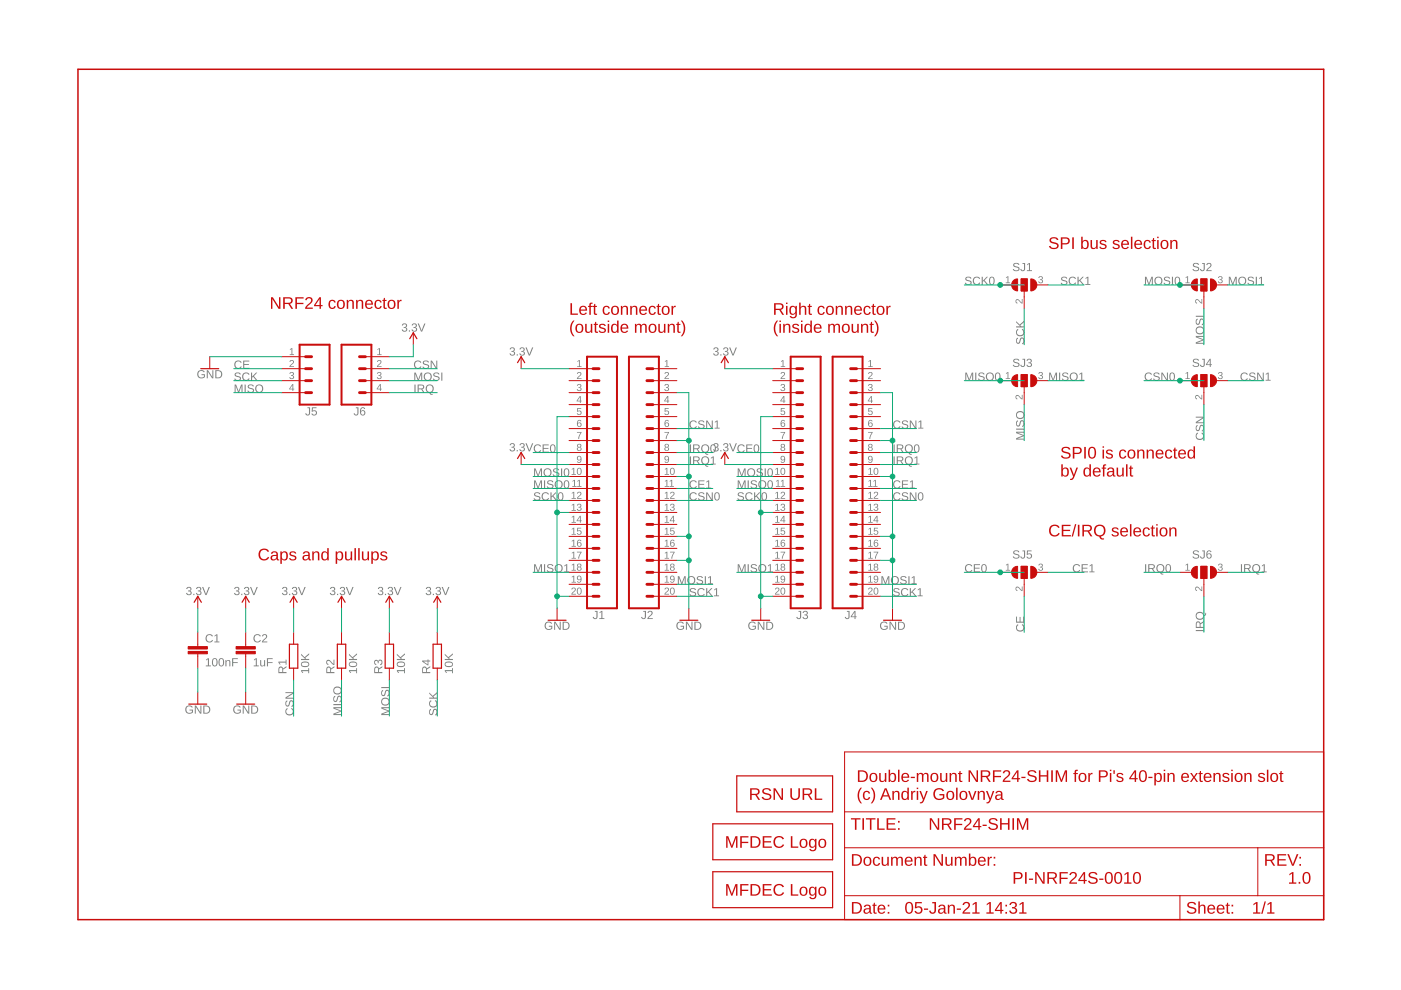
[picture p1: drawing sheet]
<svg xmlns="http://www.w3.org/2000/svg" width="297mm" height="210mm" viewBox="0 0 297 210" stroke-linecap="round" stroke-linejoin="round" font-family="sans-serif">
<g fill="#808080">
<path d="M122.4 76.6l.5-.2v1.3h.4v.1h-.9v-.1h.3v-1.2l-.3 .3z"/>
<path d="M122.5 79a.5 .5 0 0 1 .7 .2 .5 .5 0 0 1-.4 .7l-.3 .3h.8v.2h-1l.6-.8a.3 .3 0 0 0 .1-.5 .3 .3 0 0 0-.5 .2h-.2z"/>
<path d="M122.5 81.5a.43 .43 0 0 1 .7 0 .43 .43 0 0 1-.2 .6 .39 .39 0 0 1 .3 .5 .39 .39 0 0 1-.5 .3l-.5-.2v-.2h.2a.3 .3 0 0 0 .4 .3 .3 .3 0 0 0 .1-.5l-.4-.1v-.1a.29 .29 0 0 0 .5-.2 .29 .29 0 0 0-.2-.4 .29 .29 0 0 0-.4 .3h-.2z"/>
<path d="M122.4 86.5h.8v.2h-.6l-.1 .4a.5 .5 0 0 1 .8 .3 .5 .5 0 0 1-.4 .6 .5 .5 0 0 1-.6-.3l.5 .1a.34 .34 0 0 0 .3-.4 .34 .34 0 0 0-.6-.1h-.2z"/>
<path d="M122.3 91.6h1l-.5 1.5h-.2v-.4l.5-1h-.8z"/>
<path d="M141 76.6l.5-.2v1.3h.4v.1h-1v-.1h.4v-1.2l-.3 .3z"/>
<path d="M141 79a.5 .5 0 0 1 .8 .2 .5 .5 0 0 1-.4 .7l-.3 .3h.7v.2h-.9l.5-.8a.3 .3 0 0 0 .2-.5 .3 .3 0 0 0-.5 .2h-.2z"/>
<path d="M141 81.5a.43 .43 0 0 1 .7 0 .43 .43 0 0 1-.2 .6 .39 .39 0 0 1 .4 .5 .39 .39 0 0 1-.5 .3l-.5-.2-.1-.2h.2a.3 .3 0 0 0 .4 .3 .3 .3 0 0 0 .2-.5l-.4-.1v-.1a.29 .29 0 0 0 .4-.2 .29 .29 0 0 0-.2-.4 .29 .29 0 0 0-.3 .3h-.2z"/>
<path d="M140.9 86.5h.9v.2h-.7v.4a.5 .5 0 0 1 .7 .3 .5 .5 0 0 1-.3 .6 .5 .5 0 0 1-.6-.3l.4 .1a.34 .34 0 0 0 .3-.4 .34 .34 0 0 0-.5-.1h-.2z"/>
<path d="M140.9 91.6h.9l-.5 1.5h-.2l.1-.4 .5-1h-.8z"/>
<path d="M165.6 76.6l.5-.2v1.3h.4v.1h-1v-.1h.4v-1.2l-.3 .3z"/>
<path d="M165.6 79a.5 .5 0 0 1 .8 .2 .5 .5 0 0 1-.4 .7l-.3 .3h.8v.2h-1l.5-.8a.3 .3 0 0 0 .2-.5 .3 .3 0 0 0-.5 .2h-.2z"/>
<path d="M165.6 81.5a.43 .43 0 0 1 .7 0 .43 .43 0 0 1-.2 .6 .39 .39 0 0 1 .4 .5 .39 .39 0 0 1-.5 .3l-.5-.2v-.2h.2a.3 .3 0 0 0 .4 .3 .3 .3 0 0 0 .1-.5l-.4-.1v-.1a.29 .29 0 0 0 .4-.2 .29 .29 0 0 0-.2-.4 .29 .29 0 0 0-.3 .3h-.2z"/>
<path d="M165.6 86.5h.8v.2h-.7v.4a.5 .5 0 0 1 .7 .3 .5 .5 0 0 1-.3 .6 .5 .5 0 0 1-.6-.3l.5 .1a.34 .34 0 0 0 .3-.4 .34 .34 0 0 0-.6-.1h-.2z"/>
<path d="M165.5 91.6h1l-.5 1.5h-.2v-.4l.5-1h-.8z"/>
<path d="M184.1 76.6l.6-.2v1.3h.3v.1h-.9v-.1h.4v-1.2l-.4 .3z"/>
<path d="M184.2 79a.5 .5 0 0 1 .8 .2 .5 .5 0 0 1-.5 .7l-.2 .3h.7v.2h-1l.6-.8a.3 .3 0 0 0 .2-.5 .32 .32 0 0 0-.6 .2h-.1z"/>
<path d="M184.2 81.5a.43 .43 0 0 1 .7 0 .43 .43 0 0 1-.2 .6 .39 .39 0 0 1 .3 .5 .39 .39 0 0 1-.5 .3l-.4-.2-.1-.2h.2a.3 .3 0 0 0 .4 .3 .3 .3 0 0 0 .1-.5l-.3-.1v-.1a.29 .29 0 0 0 .4-.2 .29 .29 0 0 0-.2-.4 .29 .29 0 0 0-.4 .3h-.2z"/>
<path d="M184.1 86.5h.9v.2h-.7v.4a.5 .5 0 0 1 .7 .3 .5 .5 0 0 1-.3 .6 .5 .5 0 0 1-.7-.3l.5 .1a.34 .34 0 0 0 .3-.4 .34 .34 0 0 0-.5-.1h-.2z"/>
<path d="M184 91.6h1l-.5 1.5h-.2l.1-.4 .4-1h-.8z"/>
<path d="M220.3 58.7a.43 .43 0 0 1 .7-.1 .43 .43 0 0 1-.2 .7 .39 .39 0 0 1 .3 .5 .39 .39 0 0 1-.5 .3l-.4-.3-.1-.1h.2a.3 .3 0 0 0 .4 .2 .3 .3 0 0 0 .2-.5h-.4v-.2a.29 .29 0 0 0 .4-.1 .29 .29 0 0 0-.2-.4 .29 .29 0 0 0-.4 .3l-.1-.1z"/>
<path d="M213.3 58.8l.5-.2v1.3h.4v.1h-1v-.1h.4v-1.1l-.3 .2z"/>
<path d="M215.4 63.5a.78 .78 0 0 1 1.1 .6l.1 .1v-.8h.2v1l-.7-.6a.3 .3 0 0 0-.5-.1 .3 .3 0 0 0 .1 .5v.2l-.4-.3z"/>
<path d="M258.4 58.7a.43 .43 0 0 1 .7-.1 .43 .43 0 0 1-.2 .7 .39 .39 0 0 1 .3 .5 .39 .39 0 0 1-.5 .3l-.4-.3-.1-.1h.2a.3 .3 0 0 0 .4 .2 .3 .3 0 0 0 .2-.5h-.4v-.2a.29 .29 0 0 0 .4-.1 .29 .29 0 0 0-.2-.4 .29 .29 0 0 0-.4 .3l-.1-.1z"/>
<path d="M251.4 58.8l.5-.2v1.3h.4v.1h-1v-.1h.4v-1.1l-.3 .2z"/>
<path d="M253.5 63.5a.78 .78 0 0 1 1.1 .6l.1 .1v-.8h.2v1l-.7-.6a.3 .3 0 0 0-.5-.1 .3 .3 0 0 0 .1 .5v.2l-.4-.3z"/>
<path d="M220.3 79a.43 .43 0 0 1 .7-.1 .43 .43 0 0 1-.2 .7 .39 .39 0 0 1 .3 .5 .39 .39 0 0 1-.5 .3l-.4-.2-.1-.2h.2a.3 .3 0 0 0 .4 .2 .3 .3 0 0 0 .2-.4l-.4-.1v-.2a.29 .29 0 0 0 .4-.1 .29 .29 0 0 0-.2-.4 .29 .29 0 0 0-.4 .3h-.1z"/>
<path d="M213.3 79.1l.5-.2v1.3h.4v.2h-1v-.2h.4v-1.1l-.3 .2z"/>
<path d="M215.4 83.9a.78 .78 0 0 1 1.1 .5l.1 .1v-.8h.2v1l-.7-.5a.3 .3 0 0 0-.5-.2 .3 .3 0 0 0 .1 .5v.2l-.4-.3z"/>
<path d="M258.4 79a.43 .43 0 0 1 .7-.1 .43 .43 0 0 1-.2 .7 .39 .39 0 0 1 .3 .5 .39 .39 0 0 1-.5 .3l-.4-.2-.1-.2h.2a.3 .3 0 0 0 .4 .2 .3 .3 0 0 0 .2-.4l-.4-.1v-.2a.29 .29 0 0 0 .4-.1 .29 .29 0 0 0-.2-.4 .29 .29 0 0 0-.4 .3h-.1z"/>
<path d="M251.4 79.1l.5-.2v1.3h.4v.2h-1v-.2h.4v-1.1l-.3 .2z"/>
<path d="M253.5 83.9a.78 .78 0 0 1 1.1 .5l.1 .1v-.8h.2v1l-.7-.5a.3 .3 0 0 0-.5-.2 .3 .3 0 0 0 .1 .5v.2l-.4-.3z"/>
<path d="M220.3 119.6a.43 .43 0 0 1 .7 0 .43 .43 0 0 1-.2 .6 .39 .39 0 0 1 .3 .5 .39 .39 0 0 1-.5 .3l-.4-.2-.1-.2h.2a.3 .3 0 0 0 .4 .3 .3 .3 0 0 0 .2-.5l-.4-.1v-.1a.29 .29 0 0 0 .4-.2 .29 .29 0 0 0-.2-.4 .29 .29 0 0 0-.4 .3h-.1z"/>
<path d="M213.3 119.8l.5-.3v1.3h.4v.2h-1v-.2h.4v-1.1l-.3 .2z"/>
<path d="M215.4 124.5a.78 .78 0 0 1 1.1 .5l.1 .1v-.8h.2v1l-.7-.5a.3 .3 0 0 0-.5-.2 .3 .3 0 0 0 .1 .5v.2l-.4-.3z"/>
<path d="M258.4 119.6a.43 .43 0 0 1 .7 0 .43 .43 0 0 1-.2 .6 .39 .39 0 0 1 .3 .5 .39 .39 0 0 1-.5 .3l-.4-.2-.1-.2h.2a.3 .3 0 0 0 .4 .3 .3 .3 0 0 0 .2-.5l-.4-.1v-.1a.29 .29 0 0 0 .4-.2 .29 .29 0 0 0-.2-.4 .29 .29 0 0 0-.4 .3h-.1z"/>
<path d="M251.4 119.8l.5-.3v1.3h.4v.2h-1v-.2h.4v-1.1l-.3 .2z"/>
<path d="M253.5 124.5a.78 .78 0 0 1 1.1 .5l.1 .1v-.8h.2v1l-.7-.5a.3 .3 0 0 0-.5-.2 .3 .3 0 0 0 .1 .5v.2l-.4-.3z"/>
<path d="M61.5 74.1l.5-.3v1.3h.3v.2h-.9v-.2h.4v-1.1l-.3 .2z"/>
<path d="M61.5 76.4a.5 .5 0 0 1 .8 .3 .5 .5 0 0 1-.4 .6l-.3 .4h.7v.1h-.9l.5-.7a.3 .3 0 0 0 .2-.5 .3 .3 0 0 0-.5 .1h-.2z"/>
<path d="M61.5 79a.43 .43 0 0 1 .7-.1 .43 .43 0 0 1-.2 .7 .39 .39 0 0 1 .4 .5 .39 .39 0 0 1-.5 .3l-.5-.2-.1-.2h.2a.3 .3 0 0 0 .4 .2 .3 .3 0 0 0 .2-.4l-.4-.1v-.2a.29 .29 0 0 0 .4-.1 .29 .29 0 0 0-.2-.4 .29 .29 0 0 0-.3 .3h-.2z"/>
<path d="M80 74.1l.5-.3v1.3h.4v.2h-.9v-.2h.4v-1.1l-.4 .2z"/>
<path d="M80.1 76.4a.5 .5 0 0 1 .8 .3 .5 .5 0 0 1-.5 .6l-.3 .4h.8v.1h-1l.6-.7a.3 .3 0 0 0 .1-.5 .3 .3 0 0 0-.5 .1h-.2z"/>
<path d="M80.1 79a.43 .43 0 0 1 .7-.1 .43 .43 0 0 1-.2 .7 .39 .39 0 0 1 .3 .5 .39 .39 0 0 1-.5 .3l-.4-.2-.1-.2h.2a.3 .3 0 0 0 .4 .2 .3 .3 0 0 0 .1-.4l-.3-.1v-.2a.29 .29 0 0 0 .4-.1 .29 .29 0 0 0-.2-.4 .29 .29 0 0 0-.4 .3h-.2z"/>
<path d="M43.7 139.8l.6-.2v1.5h.4v.2h-1.1v-.2h.5v-1.3l-.4 .2zM45.2 139.6a.64 .64 0 0 1 .7 .1 .64 .64 0 0 1 .2 .7 .64 .64 0 0 1-.6 .9 .64 .64 0 0 1-.6-.9zM45.4 139.8a.97 .97 0 0 0 .1 1.3 .86 .86 0 0 0 0-1.4zM46.6 139.6a.64 .64 0 0 1 .7 .1 .64 .64 0 0 1 .2 .7 .64 .64 0 0 1-.6 .9 .64 .64 0 0 1-.6-.9zM46.8 139.8a.97 .97 0 0 0 .1 1.3 .86 .86 0 0 0 0-1.4zM47.8 140h.2v.2a.44 .44 0 0 1 .5-.2 .44 .44 0 0 1 .3 .4v.9h-.2v-.9a.32 .32 0 0 0-.3-.3 .32 .32 0 0 0-.3 .4v.8h-.2zM49.2 139.6h1.2v.2h-1v.6h1v.2h-1v.7h-.2z"/>
<path d="M53.8 139.8l.7-.2v1.5h.4v.2h-1.1v-.2h.4v-1.3l-.4 .2zM55.2 140h.2v.8a.32 .32 0 0 0 .3 .4 .32 .32 0 0 0 .3-.5v-.7h.2v1.3h-.2v-.2a.44 .44 0 0 1-.5 .2 .44 .44 0 0 1-.3-.5zM56.6 139.6h1.2v.2h-1v.6h1v.2h-1v.7h-.2z"/>
<path d="M63.8 142.1h1.6v-.4h.1v1h-.1v-.4h-1.4l.3 .4h-.2zM63.9 140.5a1.02 1.02 0 0 1 1.7 .3 .95 .95 0 0 1-.9 .6 .95 .95 0 0 1-.9-.6zM64 140.7a.66 .66 0 0 0 .4 .6 .66 .66 0 0 0 .7-.1 .41 .41 0 0 0 .2-.6 .41 .41 0 0 0-.6-.1zM63.8 138.6l.8 .7 .9-.8v.3l-.8 .7 .2 .2h.6v.2h-1.7v-.2h.9l-.9-.8z"/>
<path d="M74 142.1h1.5v-.4h.2v1h-.2v-.4h-1.3l.3 .4h-.2zM74.1 140.5a1.02 1.02 0 0 1 1.6 .3 .95 .95 0 0 1-.9 .6 .95 .95 0 0 1-.8-.6zM74.2 140.7a.66 .66 0 0 0 .4 .6 .66 .66 0 0 0 .6-.1 .41 .41 0 0 0 .3-.6 .41 .41 0 0 0-.7-.1zM74 138.6l.7 .7 1-.8v.3l-.8 .7 .1 .2h.7v.2h-1.7v-.2h.8l-.8-.8z"/>
<path d="M39.5 149.8a.9 .9 0 0 1 1.4 .2h-.2a.68 .68 0 0 0-1 0 .68 .68 0 0 0-.1 1 .68 .68 0 0 0 1 0l.1-.4h-.5v-.1h.7v.5a.94 .94 0 0 1-1.3 .1 .94 .94 0 0 1-.1-1.3zM41.3 149.6h.3l.9 1.5v-1.5h.2v1.7h-.3l-.9-1.5v1.5h-.2zM43.1 149.6h.6a.86 .86 0 0 1 .9 .8 .86 .86 0 0 1-.9 .9h-.6zM43.3 149.8v1.3a.73 .73 0 0 0 1.1-.6 .73 .73 0 0 0-1.1-.7z"/>
<path d="M49.7 149.8a.9 .9 0 0 1 1.3 .2h-.2a.68 .68 0 0 0-.9 0 .68 .68 0 0 0-.1 1 .68 .68 0 0 0 .9 0l.2-.4h-.6v-.1h.8v.5a.94 .94 0 0 1-1.4 .1 .94 .94 0 0 1 0-1.3zM51.5 149.6h.2l1 1.5-.1-1.5h.3v1.7h-.3l-.9-1.5v1.5h-.2zM53.3 149.6h.5a.86 .86 0 0 1 .9 .8 .86 .86 0 0 1-.8 .9h-.6zM53.5 149.8v1.3a.73 .73 0 0 0 1-.6 .73 .73 0 0 0-1-.7z"/>
<path d="M39.7 124.5a.5 .5 0 0 1 .8 0 .5 .5 0 0 1-.3 .8 .51 .51 0 0 1 .3 .8 .51 .51 0 0 1-.9 0l-.1-.4h.2a.35 .35 0 0 0 .5 .3 .35 .35 0 0 0 .1-.5l-.4-.1v-.2a.33 .33 0 0 0 .5-.2 .33 .33 0 0 0-.3-.4 .33 .33 0 0 0-.4 .3h-.2zM41 125.9h.2v.3h-.2zM41.7 124.5a.5 .5 0 0 1 .9 0 .5 .5 0 0 1-.3 .8 .51 .51 0 0 1 .3 .8 .51 .51 0 0 1-.9 0l-.2-.4h.3a.35 .35 0 0 0 .4 .3 .35 .35 0 0 0 .2-.5l-.4-.1v-.2a.33 .33 0 0 0 .4-.2 .33 .33 0 0 0-.2-.4 .33 .33 0 0 0-.4 .3h-.2zM42.8 124.5h.3l.6 1.5 .5-1.5h.3l-.7 1.7h-.3z"/>
<path d="M49.8 124.5a.5 .5 0 0 1 .8 0 .5 .5 0 0 1-.2 .8 .51 .51 0 0 1 .2 .8 .51 .51 0 0 1-.8 0l-.2-.4h.2a.35 .35 0 0 0 .5 .3 .35 .35 0 0 0 .2-.5l-.5-.1v-.2a.33 .33 0 0 0 .5-.2 .33 .33 0 0 0-.2-.4 .33 .33 0 0 0-.4 .3h-.3zM51.1 125.9h.3v.3h-.3zM51.9 124.5a.5 .5 0 0 1 .8 0 .5 .5 0 0 1-.2 .8 .51 .51 0 0 1 .2 .8 .51 .51 0 0 1-.8 0l-.2-.4h.2a.35 .35 0 0 0 .5 .3 .35 .35 0 0 0 .2-.5l-.5-.1v-.2a.33 .33 0 0 0 .5-.2 .33 .33 0 0 0-.2-.4 .33 .33 0 0 0-.4 .3h-.3zM53 124.5h.3l.5 1.5 .6-1.5h.3l-.8 1.7h-.2z"/>
<path d="M60 124.5a.5 .5 0 0 1 .8 0 .5 .5 0 0 1-.2 .8 .51 .51 0 0 1 .2 .8 .51 .51 0 0 1-.8 0l-.2-.4h.2a.35 .35 0 0 0 .5 .3 .35 .35 0 0 0 .1-.5l-.4-.1v-.2a.33 .33 0 0 0 .5-.2 .33 .33 0 0 0-.3-.4 .33 .33 0 0 0-.4 .3h-.2zM61.3 125.9h.2v.3h-.2zM62.1 124.5a.5 .5 0 0 1 .8 0 .5 .5 0 0 1-.3 .8 .51 .51 0 0 1 .3 .8 .51 .51 0 0 1-.9 0l-.1-.4h.2a.35 .35 0 0 0 .5 .3 .35 .35 0 0 0 .1-.5l-.4-.1v-.2a.33 .33 0 0 0 .5-.2 .33 .33 0 0 0-.3-.4 .33 .33 0 0 0-.4 .3h-.2zM63.2 124.5h.2l.6 1.5 .6-1.5h.2l-.7 1.7h-.2z"/>
<path d="M70.1 124.5a.5 .5 0 0 1 .9 0 .5 .5 0 0 1-.3 .8 .51 .51 0 0 1 .3 .8 .51 .51 0 0 1-.9 0l-.2-.4h.3a.35 .35 0 0 0 .4 .3 .35 .35 0 0 0 .2-.5l-.5-.1v-.2a.33 .33 0 0 0 .5-.2 .33 .33 0 0 0-.2-.4 .33 .33 0 0 0-.4 .3h-.2zM71.5 125.9h.2v.3h-.2zM72.2 124.5a.5 .5 0 0 1 .8 0 .5 .5 0 0 1-.2 .8 .51 .51 0 0 1 .2 .8 .51 .51 0 0 1-.8 0l-.2-.4h.2a.35 .35 0 0 0 .5 .3 .35 .35 0 0 0 .2-.5l-.5-.1v-.2a.33 .33 0 0 0 .5-.2 .33 .33 0 0 0-.2-.4 .33 .33 0 0 0-.4 .3h-.3zM73.3 124.5h.3l.5 1.5 .6-1.5h.3l-.7 1.7h-.3z"/>
<path d="M108.2 73.8a.5 .5 0 0 1 .8-.1 .5 .5 0 0 1-.2 .8 .51 .51 0 0 1 .2 .8 .51 .51 0 0 1-.8 0l-.2-.4h.3a.35 .35 0 0 0 .4 .3 .35 .35 0 0 0 .2-.5l-.5-.1v-.2a.33 .33 0 0 0 .5-.1 .33 .33 0 0 0-.2-.5 .33 .33 0 0 0-.4 .3h-.2zM109.6 75.1h.2v.3h-.2zM110.3 73.8a.5 .5 0 0 1 .8-.1 .5 .5 0 0 1-.2 .8 .51 .51 0 0 1 .2 .8 .51 .51 0 0 1-.8 0l-.2-.4h.2a.35 .35 0 0 0 .5 .3 .35 .35 0 0 0 .2-.5l-.5-.1v-.2a.33 .33 0 0 0 .5-.1 .33 .33 0 0 0-.2-.5 .33 .33 0 0 0-.4 .3h-.3zM111.4 73.7h.3l.5 1.5 .6-1.5h.3l-.7 1.7h-.3z"/>
<path d="M108.2 94.1a.5 .5 0 0 1 .8-.1 .5 .5 0 0 1-.2 .8 .51 .51 0 0 1 .2 .8 .51 .51 0 0 1-.8 0l-.2-.3 .3-.1a.35 .35 0 0 0 .4 .3 .35 .35 0 0 0 .2-.5l-.5-.1v-.2a.33 .33 0 0 0 .5-.1 .33 .33 0 0 0-.2-.5 .33 .33 0 0 0-.4 .3h-.2zM109.6 95.4h.2v.3h-.2zM110.3 94.1a.5 .5 0 0 1 .8-.1 .5 .5 0 0 1-.2 .8 .51 .51 0 0 1 .2 .8 .51 .51 0 0 1-.8 0l-.2-.3 .2-.1a.35 .35 0 0 0 .5 .3 .35 .35 0 0 0 .2-.5l-.5-.1v-.2a.33 .33 0 0 0 .5-.1 .33 .33 0 0 0-.2-.5 .33 .33 0 0 0-.4 .3h-.3zM111.4 94h.3l.5 1.5 .6-1.5h.3l-.7 1.7h-.3z"/>
<path d="M115.7 132a.9 .9 0 0 1 1.4 .2l-.3 .1a.68 .68 0 0 0-.9-.1 .68 .68 0 0 0-.1 1 .68 .68 0 0 0 1 .1l.1-.4h-.5v-.2h.7v.6a.94 .94 0 0 1-1.3 .1 .94 .94 0 0 1-.1-1.4zM117.5 131.8h.3l.9 1.5v-1.5h.2v1.7h-.3l-.9-1.4v1.4h-.2zM119.3 131.8h.6a.86 .86 0 0 1 .9 .8 .86 .86 0 0 1-.9 .9h-.6zM119.5 132v1.3a.73 .73 0 0 0 1-.6 .73 .73 0 0 0-1-.7z"/>
<path d="M143.6 132a.9 .9 0 0 1 1.4 .2l-.2 .1a.68 .68 0 0 0-1-.1 .68 .68 0 0 0 0 1 .68 .68 0 0 0 .9 .1l.1-.4h-.5v-.2h.7v.6a.94 .94 0 0 1-1.3 .1 .94 .94 0 0 1-.1-1.4zM145.4 131.8h.3l.9 1.5v-1.5h.2v1.7h-.3l-.9-1.4v1.4h-.2zM147.2 131.8h.6a.86 .86 0 0 1 .9 .8 .86 .86 0 0 1-.8 .9h-.7zM147.5 132v1.3a.73 .73 0 0 0 1-.6 .73 .73 0 0 0-1-.7z"/>
<path d="M151.4 73.8a.5 .5 0 0 1 .8-.1 .5 .5 0 0 1-.2 .8 .51 .51 0 0 1 .2 .8 .51 .51 0 0 1-.8 0l-.2-.4h.2a.35 .35 0 0 0 .5 .3 .35 .35 0 0 0 .1-.5l-.4-.1v-.2a.33 .33 0 0 0 .5-.1 .33 .33 0 0 0-.2-.5 .33 .33 0 0 0-.4 .3h-.3zM152.7 75.1h.3v.3h-.3zM153.5 73.8a.5 .5 0 0 1 .8-.1 .5 .5 0 0 1-.2 .8 .51 .51 0 0 1 .2 .8 .51 .51 0 0 1-.8 0l-.2-.4h.2a.35 .35 0 0 0 .5 .3 .35 .35 0 0 0 .1-.5l-.4-.1v-.2a.33 .33 0 0 0 .5-.1 .33 .33 0 0 0-.3-.5 .33 .33 0 0 0-.4 .3h-.2zM154.6 73.7h.2l.6 1.5 .6-1.5h.2l-.7 1.7h-.2z"/>
<path d="M151.4 94.1a.5 .5 0 0 1 .8-.1 .5 .5 0 0 1-.2 .8 .51 .51 0 0 1 .2 .8 .51 .51 0 0 1-.8 0l-.2-.3 .2-.1a.35 .35 0 0 0 .5 .3 .35 .35 0 0 0 .1-.5l-.4-.1v-.2a.33 .33 0 0 0 .5-.1 .33 .33 0 0 0-.2-.5 .33 .33 0 0 0-.4 .3h-.3zM152.7 95.4h.3v.3h-.3zM153.5 94.1a.5 .5 0 0 1 .8-.1 .5 .5 0 0 1-.2 .8 .51 .51 0 0 1 .2 .8 .51 .51 0 0 1-.8 0l-.2-.3 .2-.1a.35 .35 0 0 0 .5 .3 .35 .35 0 0 0 .1-.5l-.4-.1v-.2a.33 .33 0 0 0 .5-.1 .33 .33 0 0 0-.3-.5 .33 .33 0 0 0-.4 .3h-.2zM154.6 94h.2l.6 1.5 .6-1.5h.2l-.7 1.7h-.2z"/>
<path d="M158.9 132a.9 .9 0 0 1 1.3 .2l-.2 .1a.68 .68 0 0 0-.9-.1 .68 .68 0 0 0-.1 1 .68 .68 0 0 0 1 .1l.1-.4h-.6v-.2h.8v.6a.94 .94 0 0 1-1.4 .1 .94 .94 0 0 1 0-1.4zM160.7 131.8h.2l1 1.5-.1-1.5h.3v1.7h-.3l-.9-1.4v1.4h-.2zM162.5 131.8h.5a.86 .86 0 0 1 .9 .8 .86 .86 0 0 1-.8 .9h-.6zM162.7 132v1.3a.73 .73 0 0 0 1-.6 .73 .73 0 0 0-1-.7z"/>
<path d="M186.8 132a.9 .9 0 0 1 1.4 .2l-.3 .1a.68 .68 0 0 0-.9-.1 .68 .68 0 0 0-.1 1 .68 .68 0 0 0 1 .1l.1-.4h-.5v-.2h.7v.6a.94 .94 0 0 1-1.3 .1 .94 .94 0 0 1-.1-1.4zM188.6 131.8h.3l.9 1.5v-1.5h.2v1.7h-.3l-.9-1.4v1.4h-.2zM190.4 131.8h.6a.86 .86 0 0 1 .9 .8 .86 .86 0 0 1-.9 .9h-.6zM190.6 132v1.3a.73 .73 0 0 0 1-.6 .73 .73 0 0 0-1-.7z"/>
<path d="M84.1 142.1h1.6v-.4h.2v1h-.2v-.4h-1.3l.2 .4h-.2zM84.2 140.5a1.02 1.02 0 0 1 1.7 .3 .95 .95 0 0 1-.9 .6 .95 .95 0 0 1-.9-.6zM84.3 140.7a.66 .66 0 0 0 .4 .6 .66 .66 0 0 0 .7-.1 .41 .41 0 0 0 .2-.6 .41 .41 0 0 0-.6-.1zM84.1 138.6l.8 .7 1-.8v.3l-.9 .7 .2 .2h.7v.2h-1.8v-.2h.9l-.9-.8z"/>
<path d="M94.3 142.1h1.5v-.4h.2v1h-.2v-.4h-1.3l.3 .4h-.2zM94.4 140.5a1.02 1.02 0 0 1 1.6 .3 .95 .95 0 0 1-.8 .6 .95 .95 0 0 1-.9-.6zM94.5 140.7a.66 .66 0 0 0 .4 .6 .66 .66 0 0 0 .7-.1 .41 .41 0 0 0 .2-.6 .41 .41 0 0 0-.6-.1zM94.3 138.6l.7 .7 1-.8v.3l-.8 .7 .2 .2h.6v.2h-1.7v-.2h.9l-.9-.8z"/>
<path d="M80.3 124.5a.5 .5 0 0 1 .8 0 .5 .5 0 0 1-.2 .8 .51 .51 0 0 1 .2 .8 .51 .51 0 0 1-.8 0l-.2-.4h.2a.35 .35 0 0 0 .5 .3 .35 .35 0 0 0 .1-.5l-.4-.1v-.2a.33 .33 0 0 0 .5-.2 .33 .33 0 0 0-.2-.4 .33 .33 0 0 0-.5 .3h-.2zM81.6 125.9h.3v.3h-.3zM82.4 124.5a.5 .5 0 0 1 .8 0 .5 .5 0 0 1-.2 .8 .51 .51 0 0 1 .2 .8 .51 .51 0 0 1-.8 0l-.2-.4h.2a.35 .35 0 0 0 .5 .3 .35 .35 0 0 0 .1-.5l-.4-.1v-.2a.33 .33 0 0 0 .5-.2 .33 .33 0 0 0-.3-.4 .33 .33 0 0 0-.4 .3h-.2zM83.5 124.5h.2l.6 1.5 .6-1.5h.2l-.7 1.7h-.2z"/>
<path d="M90.5 124.5a.5 .5 0 0 1 .8 0 .5 .5 0 0 1-.3 .8 .51 .51 0 0 1 .3 .8 .51 .51 0 0 1-.9 0l-.1-.4h.2a.35 .35 0 0 0 .5 .3 .35 .35 0 0 0 .1-.5l-.4-.1v-.2a.33 .33 0 0 0 .4-.2 .33 .33 0 0 0-.2-.4 .33 .33 0 0 0-.4 .3h-.2zM91.8 125.9h.2v.3h-.2zM92.5 124.5a.5 .5 0 0 1 .9 0 .5 .5 0 0 1-.3 .8 .51 .51 0 0 1 .3 .8 .51 .51 0 0 1-.9 0l-.2-.4h.3a.35 .35 0 0 0 .4 .3 .35 .35 0 0 0 .2-.5l-.5-.1v-.2a.33 .33 0 0 0 .5-.2 .33 .33 0 0 0-.2-.4 .33 .33 0 0 0-.4 .3h-.2zM93.6 124.5h.3l.6 1.5 .5-1.5h.3l-.7 1.7h-.3z"/>
<path d="M42 78.7a.9 .9 0 0 1 1.4 .2h-.2a.68 .68 0 0 0-1 0 .68 .68 0 0 0 0 1 .68 .68 0 0 0 .9 0l.1-.4h-.5v-.2h.7v.6a.94 .94 0 0 1-1.3 .1 .94 .94 0 0 1-.1-1.3zM43.8 78.5h.3l.9 1.5v-1.5h.2v1.7h-.2l-1-1.5v1.5h-.2zM45.6 78.5h.6a.86 .86 0 0 1 .9 .8 .86 .86 0 0 1-.8 .9h-.7zM45.9 78.7v1.3a.73 .73 0 0 0 1-.7 .73 .73 0 0 0-1-.6z"/>
<path d="M85.4 68.7a.5 .5 0 0 1 .8 0 .5 .5 0 0 1-.3 .7 .51 .51 0 0 1 .3 .8 .51 .51 0 0 1-.8 0l-.2-.3 .2-.1a.35 .35 0 0 0 .5 .4 .35 .35 0 0 0 .1-.6l-.4-.1v-.2a.33 .33 0 0 0 .5-.1 .33 .33 0 0 0-.3-.5 .33 .33 0 0 0-.4 .3h-.2zM86.7 70h.2v.3h-.2zM87.5 68.7a.5 .5 0 0 1 .8 0 .5 .5 0 0 1-.3 .7 .51 .51 0 0 1 .3 .8 .51 .51 0 0 1-.9 0l-.1-.3 .2-.1a.35 .35 0 0 0 .5 .4 .35 .35 0 0 0 .1-.6l-.4-.1v-.2a.33 .33 0 0 0 .4-.1 .33 .33 0 0 0-.2-.5 .33 .33 0 0 0-.4 .3h-.2zM88.6 68.6h.2l.6 1.5 .6-1.5h.2l-.7 1.7h-.2z"/>
<path d="M43.8 134.7a.86 .86 0 0 1 1.3 .2l-.2 .1a.63 .63 0 0 0-.9-.1 .63 .63 0 0 0 0 .9 .63 .63 0 0 0 1-.1l.2 .1a.88 .88 0 0 1-1.4 .2 .88 .88 0 0 1 0-1.3zM45.5 134.8l.6-.3v1.5h.4v.2h-1.1v-.2h.5v-1.3l-.4 .3z"/>
<path d="M54 134.7a.86 .86 0 0 1 1.3 .2l-.2 .1a.63 .63 0 0 0-1-.1 .63 .63 0 0 0 .1 .9 .63 .63 0 0 0 .9-.1l.2 .1a.88 .88 0 0 1-1.3 .2 .88 .88 0 0 1 0-1.3zM55.7 134.6a.55 .55 0 0 1 .9 .1 .55 .55 0 0 1-.3 .8l-.5 .5h.9v.2h-1.2l.1-.3 .5-.5a.37 .37 0 0 0 .3-.5 .37 .37 0 0 0-.6-.1l-.3 .1z"/>
<path d="M59.2 141.5l.5-.2 .3 .4 .7-.5v.3l-.7 .5v.5h.7v.2h-1.7zM59.3 141.6l-.1 .9h.6v-.9zM59 140.3h1.6v-.4h.1v1h-.1v-.4h-1.4l.3 .4h-.2z"/>
<path d="M69.3 141.5l.6-.2 .3 .4 .7-.5v.3l-.7 .5v.5h.7v.2h-1.7zM69.5 141.6l-.1 .9h.6l-.1-.9zM69.3 140a1.1 1.1 0 0 1 1.3 .7l.1-.8h.2v1.1l-.3-.1-.5-.4a.37 .37 0 0 0-.5-.4 .37 .37 0 0 0-.1 .6l.1 .3-.4-.4z"/>
<path d="M122.9 84h.2v1h.2v.1h-.2v.3h-.1v-.3h-.7zM123 84.2l-.6 .8h.6z"/>
<path d="M122.6 89.1h.4l.3 .2-.6-.1-.2 .6a.47 .47 0 0 1 .7 0 .47 .47 0 0 1-.2 .7 .47 .47 0 0 1-.6-.3l-.1-.6zM122.5 90a.31 .31 0 0 0 .6 0 .31 .31 0 0 0-.6 0z"/>
<path d="M122.5 94.2a.43 .43 0 0 1 .6 0 .43 .43 0 0 1-.1 .6 .42 .42 0 0 1 .1 .7 .42 .42 0 0 1-.6 0 .42 .42 0 0 1 .1-.7l-.2-.2zM122.5 94.5a.3 .3 0 0 0 .6 0 .3 .3 0 0 0-.6 0zM122.5 95.2a.31 .31 0 0 0 .6 0 .31 .31 0 0 0-.6 0z"/>
<path d="M122.4 96.8a.6 .6 0 0 1 .8 0 .6 .6 0 0 1 .1 .8 .49 .49 0 0 1-.4 .5 .49 .49 0 0 1-.6-.2l.6 .1 .2-.6a.47 .47 0 0 1-.7 .1 .47 .47 0 0 1 0-.7zM122.4 97.2a.35 .35 0 0 0 .7 0 .35 .35 0 0 0-.7 0z"/>
<path d="M121.2 99.4l.6-.2v1.3h.3v.2h-.9v-.2h.4v-1.1l-.4 .2zM122.5 99.3a.61 .61 0 0 1 .8 .1 .61 .61 0 0 1 0 .8 .53 .53 0 0 1-.6 .5 .53 .53 0 0 1-.4-.8zM122.7 99.4a.83 .83 0 0 0 .1 1.1 .73 .73 0 0 0 0-1.2z"/>
<path d="M121.4 102l.5-.3v1.4h.4v.1h-1v-.1h.4v-1.2l-.3 .3zM122.4 102l.5-.3v1.4h.4v.1h-.9v-.1h.3v-1.2l-.3 .3z"/>
<path d="M121.2 104.5l.6-.2v1.3h.3v.2h-.9v-.2h.4v-1.1l-.4 .2zM122.5 104.4a.5 .5 0 0 1 .7 .2 .5 .5 0 0 1-.4 .7l-.3 .3h.8v.2h-1l.6-.8a.3 .3 0 0 0 .1-.5 .3 .3 0 0 0-.5 .2l-.2-.1z"/>
<path d="M121.2 107.1l.6-.3v1.3h.3v.2h-.9v-.2h.4v-1.1l-.4 .2zM122.5 106.9a.43 .43 0 0 1 .7 0 .43 .43 0 0 1-.2 .6 .39 .39 0 0 1 .3 .5 .39 .39 0 0 1-.5 .3l-.5-.2v-.2h.2a.3 .3 0 0 0 .4 .3 .3 .3 0 0 0 .1-.5l-.4-.1v-.1a.29 .29 0 0 0 .5-.2 .29 .29 0 0 0-.2-.4 .29 .29 0 0 0-.4 .3h-.2z"/>
<path d="M121.2 109.6l.6-.2v1.3h.3v.1h-.9v-.1h.4v-1.2l-.4 .3zM122.9 109.4h.2v1h.2v.1h-.2v.3h-.1v-.3h-.7zM123 109.6l-.6 .8h.6z"/>
<path d="M121.2 112.1l.6-.2v1.3h.3v.2h-.9v-.2h.4v-1.1l-.4 .2zM122.4 111.9h.8v.2h-.6l-.1 .4a.5 .5 0 0 1 .8 .3 .5 .5 0 0 1-.4 .6 .5 .5 0 0 1-.6-.4l.5 .2a.34 .34 0 0 0 .3-.4 .34 .34 0 0 0-.6-.1h-.2z"/>
<path d="M121.2 114.7l.6-.3v1.4h.3v.1h-.9v-.1h.4v-1.2l-.4 .3zM122.6 114.5h.4l.3 .2-.6-.1-.2 .6a.47 .47 0 0 1 .7 0 .47 .47 0 0 1-.2 .7 .47 .47 0 0 1-.6-.3l-.1-.6zM122.5 115.4a.31 .31 0 0 0 .6 0 .31 .31 0 0 0-.6 0z"/>
<path d="M121.2 117.2l.6-.2v1.3h.3v.2h-.9v-.2h.4v-1.1l-.4 .2zM122.3 117h1l-.5 1.5h-.2v-.4l.5-1h-.8z"/>
<path d="M121.2 119.8l.6-.3v1.3h.3v.2h-.9v-.2h.4v-1.1l-.4 .2zM122.5 119.6a.43 .43 0 0 1 .6-.1 .43 .43 0 0 1-.1 .7 .42 .42 0 0 1 .1 .7 .42 .42 0 0 1-.6 0 .42 .42 0 0 1 .1-.7l-.2-.2zM122.5 119.9a.3 .3 0 0 0 .6 0 .3 .3 0 0 0-.6 0zM122.5 120.6a.31 .31 0 0 0 .6 0 .31 .31 0 0 0-.6 0z"/>
<path d="M121.2 122.3l.6-.2v1.3h.3v.1h-.9v-.1h.4v-1.2l-.4 .3zM122.4 122.2a.6 .6 0 0 1 .8 0 .6 .6 0 0 1 .1 .8 .49 .49 0 0 1-.4 .5 .49 .49 0 0 1-.6-.3l.6 .2 .2-.6a.47 .47 0 0 1-.7 .1 .47 .47 0 0 1 0-.7zM122.4 122.6a.35 .35 0 0 0 .7 0 .35 .35 0 0 0-.7 0z"/>
<path d="M121.3 124.7a.5 .5 0 0 1 .8 .2 .5 .5 0 0 1-.5 .7l-.3 .3h.8v.2h-1l.6-.8a.3 .3 0 0 0 .1-.5 .3 .3 0 0 0-.5 .2h-.2zM122.5 124.7a.61 .61 0 0 1 .8 .1 .61 .61 0 0 1 0 .8 .53 .53 0 0 1-.6 .5 .53 .53 0 0 1-.4-.8zM122.7 124.8a.83 .83 0 0 0 .1 1.1 .73 .73 0 0 0 0-1.2z"/>
<path d="M126.1 129.5h.6v1.2a.51 .51 0 0 1-.5 .6 .51 .51 0 0 1-.5-.5h.2a.29 .29 0 0 0 .3 .3 .29 .29 0 0 0 .3-.4v-1h-.4zM127.1 129.8l.6-.3v1.6h.4v.1h-1v-.1h.4v-1.4l-.4 .3z"/>
<path d="M141.5 84h.2v1h.2v.1h-.2v.3h-.2v-.3h-.7zM141.5 84.2l-.5 .8h.5z"/>
<path d="M141.1 89.1h.5l.2 .2-.5-.1-.2 .6a.47 .47 0 0 1 .7 0 .47 .47 0 0 1-.2 .7 .47 .47 0 0 1-.7-.3v-.6zM141 90a.35 .35 0 0 0 .7 0 .35 .35 0 0 0-.7 0z"/>
<path d="M141 94.2a.43 .43 0 0 1 .7 0 .43 .43 0 0 1-.1 .6 .42 .42 0 0 1 .1 .7 .42 .42 0 0 1-.7 0 .42 .42 0 0 1 .2-.7l-.3-.2zM141.1 94.5a.27 .27 0 0 0 .5 0 .27 .27 0 0 0-.5 0zM141.1 95.2a.31 .31 0 0 0 .6 0 .31 .31 0 0 0-.6 0z"/>
<path d="M141 96.8a.6 .6 0 0 1 .8 0 .6 .6 0 0 1 0 .8 .49 .49 0 0 1-.3 .5 .49 .49 0 0 1-.6-.2l.6 .1 .2-.6a.47 .47 0 0 1-.7 .1 .47 .47 0 0 1 0-.7zM141 97.2a.35 .35 0 0 0 .7 0 .35 .35 0 0 0-.7 0z"/>
<path d="M141 99.4l.5-.2v1.3h.4v.2h-1v-.2h.4v-1.1l-.3 .2zM142.3 99.3a.61 .61 0 0 1 .7 .1 .61 .61 0 0 1 0 .8 .53 .53 0 0 1-.6 .5 .53 .53 0 0 1-.4-.8zM142.4 99.4a.83 .83 0 0 0 .1 1.1 .73 .73 0 0 0 .1-1.2z"/>
<path d="M141 102l.5-.3v1.4h.4v.1h-1v-.1h.4v-1.2l-.3 .3zM142 102l.5-.3v1.4h.4v.1h-.9v-.1h.3v-1.2l-.3 .3z"/>
<path d="M141 104.5l.5-.2v1.3h.4v.2h-1v-.2h.4v-1.1l-.3 .2zM142.2 104.4a.5 .5 0 0 1 .8 .2 .5 .5 0 0 1-.4 .7l-.3 .3h.7v.2h-.9l.5-.8a.3 .3 0 0 0 .2-.5 .3 .3 0 0 0-.5 .2l-.2-.1z"/>
<path d="M141 107.1l.5-.3v1.3h.4v.2h-1v-.2h.4v-1.1l-.3 .2zM142.2 106.9a.43 .43 0 0 1 .7 0 .43 .43 0 0 1-.2 .6 .39 .39 0 0 1 .3 .5 .39 .39 0 0 1-.4 .3l-.5-.2-.1-.2h.2a.3 .3 0 0 0 .4 .3 .3 .3 0 0 0 .2-.5l-.4-.1v-.1a.29 .29 0 0 0 .4-.2 .29 .29 0 0 0-.2-.4 .29 .29 0 0 0-.3 .3h-.2z"/>
<path d="M141 109.6l.5-.2v1.3h.4v.1h-1v-.1h.4v-1.2l-.3 .3zM142.7 109.4h.2v1h.2v.1h-.2v.3h-.2v-.3h-.7zM142.7 109.6l-.5 .8h.5z"/>
<path d="M141 112.1l.5-.2v1.3h.4v.2h-1v-.2h.4v-1.1l-.3 .2zM142.1 111.9h.9v.2h-.7v.4a.5 .5 0 0 1 .7 .3 .5 .5 0 0 1-.3 .6 .5 .5 0 0 1-.7-.4l.5 .2a.34 .34 0 0 0 .3-.4 .34 .34 0 0 0-.5-.1h-.2z"/>
<path d="M141 114.7l.5-.3v1.4h.4v.1h-1v-.1h.4v-1.2l-.3 .3zM142.3 114.5h.5l.2 .2-.6-.1-.1 .6a.47 .47 0 0 1 .7 0 .47 .47 0 0 1-.2 .7 .47 .47 0 0 1-.7-.3v-.6zM142.2 115.4a.35 .35 0 0 0 .7 0 .35 .35 0 0 0-.7 0z"/>
<path d="M141 117.2l.5-.2v1.3h.4v.2h-1v-.2h.4v-1.1l-.3 .2zM142.1 117h.9l-.5 1.5h-.2l.1-.4 .5-1h-.8z"/>
<path d="M141 119.8l.5-.3v1.3h.4v.2h-1v-.2h.4v-1.1l-.3 .2zM142.2 119.6a.43 .43 0 0 1 .7-.1 .43 .43 0 0 1-.1 .7 .42 .42 0 0 1 .1 .7 .42 .42 0 0 1-.7 0 .42 .42 0 0 1 .1-.7l-.2-.2zM142.3 119.9a.27 .27 0 0 0 .5 0 .27 .27 0 0 0-.5 0zM142.2 120.6a.35 .35 0 0 0 .7 0 .35 .35 0 0 0-.7 0z"/>
<path d="M141 122.3l.5-.2v1.3h.4v.1h-1v-.1h.4v-1.2l-.3 .3zM142.2 122.2a.6 .6 0 0 1 .8 0 .6 .6 0 0 1 0 .8 .49 .49 0 0 1-.3 .5 .49 .49 0 0 1-.6-.3l.6 .2 .2-.6a.47 .47 0 0 1-.8 .1 .47 .47 0 0 1 .1-.7zM142.2 122.6a.33 .33 0 0 0 .6 0 .33 .33 0 0 0-.6 0z"/>
<path d="M141 124.7a.5 .5 0 0 1 .8 .2 .5 .5 0 0 1-.4 .7l-.3 .3h.7v.2h-.9l.5-.8a.3 .3 0 0 0 .2-.5 .3 .3 0 0 0-.5 .2h-.2zM142.3 124.7a.61 .61 0 0 1 .7 .1 .61 .61 0 0 1 0 .8 .53 .53 0 0 1-.6 .5 .53 .53 0 0 1-.4-.8zM142.4 124.8a.83 .83 0 0 0 .1 1.1 .73 .73 0 0 0 .1-1.2z"/>
<path d="M136.4 129.5h.6v1.2a.51 .51 0 0 1-.5 .6 .51 .51 0 0 1-.6-.5h.3a.29 .29 0 0 0 .3 .3 .29 .29 0 0 0 .2-.4v-1h-.3zM137.4 129.6a.55 .55 0 0 1 .9 .1 .55 .55 0 0 1-.3 .9l-.5 .5h.9v.1h-1.1v-.2l.5-.5a.37 .37 0 0 0 .3-.5 .37 .37 0 0 0-.6-.1l-.2 .1z"/>
<path d="M166.1 84h.2v1h.2v.1h-.2v.3h-.2v-.3h-.7zM166.1 84.2l-.5 .8h.5z"/>
<path d="M165.7 89.1h.5l.2 .2-.5-.1-.2 .6a.47 .47 0 0 1 .7 0 .47 .47 0 0 1-.2 .7 .47 .47 0 0 1-.7-.3v-.6zM165.7 90a.31 .31 0 0 0 .6 0 .31 .31 0 0 0-.6 0z"/>
<path d="M165.6 94.2a.43 .43 0 0 1 .7 0 .43 .43 0 0 1-.1 .6 .42 .42 0 0 1 .1 .7 .42 .42 0 0 1-.7 0 .42 .42 0 0 1 .2-.7l-.3-.2zM165.7 94.5a.27 .27 0 0 0 .5 0 .27 .27 0 0 0-.5 0zM165.7 95.2a.31 .31 0 0 0 .6 0 .31 .31 0 0 0-.6 0z"/>
<path d="M165.6 96.8a.6 .6 0 0 1 .8 0 .6 .6 0 0 1 .1 .8 .49 .49 0 0 1-.4 .5 .49 .49 0 0 1-.6-.2l.6 .1 .2-.6a.47 .47 0 0 1-.7 .1 .47 .47 0 0 1 0-.7zM165.6 97.2a.35 .35 0 0 0 .7 0 .35 .35 0 0 0-.7 0z"/>
<path d="M164.4 99.4l.5-.2v1.3h.4v.2h-.9v-.2h.3v-1.1l-.3 .2zM165.7 99.3a.61 .61 0 0 1 .7 .1 .61 .61 0 0 1 .1 .8 .53 .53 0 0 1-.7 .5 .53 .53 0 0 1-.3-.8zM165.8 99.4a.83 .83 0 0 0 .2 1.1 .73 .73 0 0 0 0-1.2z"/>
<path d="M164.6 102l.5-.3v1.4h.3v.1h-.9v-.1h.4v-1.2l-.3 .3zM165.6 102l.5-.3v1.4h.4v.1h-1v-.1h.4v-1.2l-.3 .3z"/>
<path d="M164.4 104.5l.5-.2v1.3h.4v.2h-.9v-.2h.3v-1.1l-.3 .2zM165.7 104.4a.5 .5 0 0 1 .7 .2 .5 .5 0 0 1-.4 .7l-.3 .3h.8v.2h-1l.5-.8a.3 .3 0 0 0 .2-.5 .3 .3 0 0 0-.5 .2l-.2-.1z"/>
<path d="M164.4 107.1l.5-.3v1.3h.4v.2h-.9v-.2h.3v-1.1l-.3 .2zM165.6 106.9a.43 .43 0 0 1 .7 0 .43 .43 0 0 1-.2 .6 .39 .39 0 0 1 .4 .5 .39 .39 0 0 1-.5 .3l-.5-.2v-.2h.2a.3 .3 0 0 0 .4 .3 .3 .3 0 0 0 .1-.5l-.4-.1v-.1a.29 .29 0 0 0 .4-.2 .29 .29 0 0 0-.2-.4 .29 .29 0 0 0-.3 .3h-.2z"/>
<path d="M164.4 109.6l.5-.2v1.3h.4v.1h-.9v-.1h.3v-1.2l-.3 .3zM166.1 109.4h.2v1h.2v.1h-.2v.3h-.2v-.3h-.7zM166.1 109.6l-.5 .8h.5z"/>
<path d="M164.4 112.1l.5-.2v1.3h.4v.2h-.9v-.2h.3v-1.1l-.3 .2zM165.6 111.9h.8v.2h-.7v.4a.5 .5 0 0 1 .7 .3 .5 .5 0 0 1-.3 .6 .5 .5 0 0 1-.6-.4l.5 .2a.34 .34 0 0 0 .3-.4 .34 .34 0 0 0-.6-.1h-.2z"/>
<path d="M164.4 114.7l.5-.3v1.4h.4v.1h-.9v-.1h.3v-1.2l-.3 .3zM165.7 114.5h.5l.2 .2-.5-.1-.2 .6a.47 .47 0 0 1 .7 0 .47 .47 0 0 1-.2 .7 .47 .47 0 0 1-.6-.3l-.1-.6zM165.7 115.4a.31 .31 0 0 0 .6 0 .31 .31 0 0 0-.6 0z"/>
<path d="M164.4 117.2l.5-.2v1.3h.4v.2h-.9v-.2h.3v-1.1l-.3 .2zM165.5 117h1l-.5 1.5h-.2v-.4l.5-1h-.8z"/>
<path d="M164.4 119.8l.5-.3v1.3h.4v.2h-.9v-.2h.3v-1.1l-.3 .2zM165.6 119.6a.43 .43 0 0 1 .7-.1 .43 .43 0 0 1-.1 .7 .42 .42 0 0 1 .1 .7 .42 .42 0 0 1-.7 0 .42 .42 0 0 1 .2-.7l-.3-.2zM165.7 119.9a.3 .3 0 0 0 .6 0 .3 .3 0 0 0-.6 0zM165.7 120.6a.31 .31 0 0 0 .6 0 .31 .31 0 0 0-.6 0z"/>
<path d="M164.4 122.3l.5-.2v1.3h.4v.1h-.9v-.1h.3v-1.2l-.3 .3zM165.6 122.2a.6 .6 0 0 1 .8 0 .6 .6 0 0 1 .1 .8 .49 .49 0 0 1-.4 .5 .49 .49 0 0 1-.6-.3l.6 .2 .2-.6a.47 .47 0 0 1-.7 .1 .47 .47 0 0 1 0-.7zM165.6 122.6a.35 .35 0 0 0 .7 0 .35 .35 0 0 0-.7 0z"/>
<path d="M164.5 124.7a.5 .5 0 0 1 .7 .2 .5 .5 0 0 1-.4 .7l-.3 .3h.8v.2h-1l.5-.8a.3 .3 0 0 0 .2-.5 .3 .3 0 0 0-.5 .2h-.2zM165.7 124.7a.61 .61 0 0 1 .7 .1 .61 .61 0 0 1 .1 .8 .53 .53 0 0 1-.7 .5 .53 .53 0 0 1-.3-.8zM165.8 124.8a.83 .83 0 0 0 .2 1.1 .73 .73 0 0 0 0-1.2z"/>
<path d="M169.3 129.5h.6v1.2a.51 .51 0 0 1-.5 .6 .51 .51 0 0 1-.6-.5h.3a.29 .29 0 0 0 .3 .3 .29 .29 0 0 0 .2-.4v-1h-.3zM170.3 129.6a.5 .5 0 0 1 .9 0 .5 .5 0 0 1-.3 .8 .51 .51 0 0 1 .3 .8 .51 .51 0 0 1-.9 0l-.2-.4h.3a.35 .35 0 0 0 .4 .3 .35 .35 0 0 0 .2-.6h-.4v-.2a.33 .33 0 0 0 .4-.2 .33 .33 0 0 0-.2-.4 .33 .33 0 0 0-.4 .3h-.2z"/>
<path d="M184.7 84h.2v1h.2v.1h-.2v.3h-.2v-.3h-.7zM184.7 84.2l-.5 .8h.5z"/>
<path d="M184.3 89.1h.5l.2 .2-.6-.1-.2 .6a.47 .47 0 0 1 .8 0 .47 .47 0 0 1-.2 .7 .47 .47 0 0 1-.7-.3v-.6zM184.2 90a.31 .31 0 0 0 .6 0 .31 .31 0 0 0-.6 0z"/>
<path d="M184.2 94.2a.43 .43 0 0 1 .7 0 .43 .43 0 0 1-.2 .6 .42 .42 0 0 1 .2 .7 .42 .42 0 0 1-.7 0 .42 .42 0 0 1 .1-.7l-.2-.2zM184.3 94.5a.27 .27 0 0 0 .5 0 .27 .27 0 0 0-.5 0zM184.2 95.2a.31 .31 0 0 0 .6 0 .31 .31 0 0 0-.6 0z"/>
<path d="M184.2 96.8a.6 .6 0 0 1 .7 0 .6 .6 0 0 1 .1 .8 .49 .49 0 0 1-.4 .5 .49 .49 0 0 1-.5-.2l.5 .1 .2-.6a.47 .47 0 0 1-.7 .1 .47 .47 0 0 1 .1-.7zM184.2 97.2a.33 .33 0 0 0 .6 0 .33 .33 0 0 0-.6 0z"/>
<path d="M184.1 99.4l.6-.2v1.3h.3v.2h-.9v-.2h.4v-1.1l-.4 .2zM185.4 99.3a.61 .61 0 0 1 .8 .1 .61 .61 0 0 1 0 .8 .53 .53 0 0 1-.6 .5 .53 .53 0 0 1-.4-.8zM185.6 99.4a.83 .83 0 0 0 .1 1.1 .73 .73 0 0 0 0-1.2z"/>
<path d="M184.1 102l.6-.3v1.4h.3v.1h-.9v-.1h.4v-1.2l-.4 .3zM185.2 102l.5-.3v1.4h.4v.1h-1v-.1h.4v-1.2l-.3 .3z"/>
<path d="M184.1 104.5l.6-.2v1.3h.3v.2h-.9v-.2h.4v-1.1l-.4 .2zM185.4 104.4a.5 .5 0 0 1 .8 .2 .5 .5 0 0 1-.5 .7l-.3 .3h.8v.2h-1l.6-.8a.3 .3 0 0 0 .1-.5 .3 .3 0 0 0-.5 .2l-.2-.1z"/>
<path d="M184.1 107.1l.6-.3v1.3h.3v.2h-.9v-.2h.4v-1.1l-.4 .2zM185.4 106.9a.43 .43 0 0 1 .7 0 .43 .43 0 0 1-.2 .6 .39 .39 0 0 1 .3 .5 .39 .39 0 0 1-.5 .3l-.4-.2-.1-.2h.2a.3 .3 0 0 0 .4 .3 .3 .3 0 0 0 .1-.5l-.3-.1v-.1a.29 .29 0 0 0 .4-.2 .29 .29 0 0 0-.2-.4 .29 .29 0 0 0-.4 .3h-.2z"/>
<path d="M184.1 109.6l.6-.2v1.3h.3v.1h-.9v-.1h.4v-1.2l-.4 .3zM185.8 109.4h.2v1h.3v.1h-.3v.3h-.1v-.3h-.7zM185.9 109.6l-.6 .8h.6z"/>
<path d="M184.1 112.1l.6-.2v1.3h.3v.2h-.9v-.2h.4v-1.1l-.4 .2zM185.3 111.9h.8v.2h-.6l-.1 .4a.5 .5 0 0 1 .8 .3 .5 .5 0 0 1-.3 .6 .5 .5 0 0 1-.7-.4l.5 .2a.34 .34 0 0 0 .3-.4 .34 .34 0 0 0-.6-.1h-.1z"/>
<path d="M184.1 114.7l.6-.3v1.4h.3v.1h-.9v-.1h.4v-1.2l-.4 .3zM185.5 114.5h.5l.2 .2-.6-.1-.2 .6a.47 .47 0 0 1 .7 0 .47 .47 0 0 1-.2 .7 .47 .47 0 0 1-.6-.3v-.6zM185.4 115.4a.31 .31 0 0 0 .6 0 .31 .31 0 0 0-.6 0z"/>
<path d="M184.1 117.2l.6-.2v1.3h.3v.2h-.9v-.2h.4v-1.1l-.4 .2zM185.2 117h1l-.5 1.5h-.2l.1-.4 .4-1h-.8z"/>
<path d="M184.1 119.8l.6-.3v1.3h.3v.2h-.9v-.2h.4v-1.1l-.4 .2zM185.4 119.6a.43 .43 0 0 1 .7-.1 .43 .43 0 0 1-.2 .7 .42 .42 0 0 1 .1 .7 .42 .42 0 0 1-.6 0 .42 .42 0 0 1 .1-.7l-.2-.2zM185.4 119.9a.3 .3 0 0 0 .6 0 .3 .3 0 0 0-.6 0zM185.4 120.6a.31 .31 0 0 0 .6 0 .31 .31 0 0 0-.6 0z"/>
<path d="M184.1 122.3l.6-.2v1.3h.3v.1h-.9v-.1h.4v-1.2l-.4 .3zM185.4 122.2a.6 .6 0 0 1 .7 0 .6 .6 0 0 1 .1 .8 .49 .49 0 0 1-.4 .5 .49 .49 0 0 1-.5-.3l.5 .2 .2-.6a.47 .47 0 0 1-.7 .1 .47 .47 0 0 1 .1-.7zM185.4 122.6a.33 .33 0 0 0 .6 0 .33 .33 0 0 0-.6 0z"/>
<path d="M184.2 124.7a.5 .5 0 0 1 .8 .2 .5 .5 0 0 1-.5 .7l-.2 .3h.7v.2h-1l.6-.8a.3 .3 0 0 0 .2-.5 .32 .32 0 0 0-.6 .2h-.1zM185.4 124.7a.61 .61 0 0 1 .8 .1 .61 .61 0 0 1 0 .8 .53 .53 0 0 1-.6 .5 .53 .53 0 0 1-.4-.8zM185.6 124.8a.83 .83 0 0 0 .1 1.1 .73 .73 0 0 0 0-1.2z"/>
<path d="M179.6 129.5h.5v1.2a.51 .51 0 0 1-.4 .6 .51 .51 0 0 1-.6-.5h.2a.29 .29 0 0 0 .3 .3 .29 .29 0 0 0 .3-.4v-1h-.3zM181.2 129.5h.2v1.2h.2v.2h-.2v.3h-.2v-.3h-.8zM181.2 129.8l-.6 .9h.6z"/>
<path d="M215 55.9a.8 .8 0 0 1 1.1 .2l-.2 .1a.4 .4 0 0 0-.5-.3 .4 .4 0 0 0-.3 .5h.2a.57 .57 0 0 1 .7 .3 .57 .57 0 0 1-.2 .7l-.3 .1a.63 .63 0 0 1-.8-.4l.3-.1a.46 .46 0 0 0 .5 .4 .46 .46 0 0 0 .4-.6l-.5-.1a.49 .49 0 0 1-.5-.3 .49 .49 0 0 1 .1-.5zM216.8 55.8h.5v1.2a.51 .51 0 0 1-.4 .5 .51 .51 0 0 1-.6-.4l.2-.1a.29 .29 0 0 0 .4 .3 .29 .29 0 0 0 .2-.3v-1h-.3zM217.8 56l.6-.2v1.5h.4v.2h-1.1v-.2h.5v-1.3l-.4 .2z"/>
<path d="M253.1 55.9a.8 .8 0 0 1 1.1 .2l-.2 .1a.4 .4 0 0 0-.5-.3 .4 .4 0 0 0-.3 .5h.2a.57 .57 0 0 1 .7 .3 .57 .57 0 0 1-.2 .7l-.3 .1a.63 .63 0 0 1-.8-.4l.2-.1a.46 .46 0 0 0 .6 .4 .46 .46 0 0 0 .3-.6l-.4-.1a.49 .49 0 0 1-.5-.3 .49 .49 0 0 1 .1-.5zM254.9 55.8h.5v1.2a.51 .51 0 0 1-.4 .5 .51 .51 0 0 1-.6-.4l.2-.1a.29 .29 0 0 0 .3 .3 .29 .29 0 0 0 .3-.3v-1h-.3zM255.9 55.9a.55 .55 0 0 1 .9 .1 .55 .55 0 0 1-.3 .8l-.5 .5h.9v.2h-1.1v-.3l.5-.5a.37 .37 0 0 0 .3-.5 .37 .37 0 0 0-.6-.1l-.2 .1z"/>
<path d="M79.5 141.5l.5-.2 .3 .4 .8-.5v.3l-.8 .5v.5h.8v.2h-1.8zM79.6 141.6l-.1 .9h.7l-.1-.9zM79.4 140l.5-.1 .3 .4a.51 .51 0 0 1 .7-.4 .51 .51 0 0 1 .1 .8l-.4 .3v-.2a.35 .35 0 0 0 .3-.5 .35 .35 0 0 0-.5-.1l-.1 .4h-.2a.33 .33 0 0 0-.2-.5 .33 .33 0 0 0-.4 .3 .33 .33 0 0 0 .3 .4v.2l-.5-.3z"/>
<path d="M89.6 141.5l.6-.2 .3 .4 .7-.5v.3l-.7 .5v.5h.7v.2h-1.7zM89.8 141.6l-.1 .9h.6l-.1-.9zM89.5 140.1h1.2v-.3h.1v.3h.4v.2h-.4v.8h-.1l-1.2-.8zM89.7 140.3l1 .6v-.6z"/>
<path d="M215 76.2a.8 .8 0 0 1 1.1 .2l-.2 .1a.4 .4 0 0 0-.5-.3 .4 .4 0 0 0-.3 .5l.2 .1a.57 .57 0 0 1 .7 .2 .57 .57 0 0 1-.2 .8h-.3a.63 .63 0 0 1-.8-.4l.3-.1a.46 .46 0 0 0 .5 .4 .46 .46 0 0 0 .4-.6l-.5-.1a.49 .49 0 0 1-.5-.2 .49 .49 0 0 1 .1-.6zM216.8 76.1h.5v1.2a.51 .51 0 0 1-.4 .5 .51 .51 0 0 1-.6-.4l.2-.1a.29 .29 0 0 0 .4 .3 .29 .29 0 0 0 .2-.3v-1h-.3zM217.8 76.2a.5 .5 0 0 1 .8-.1 .5 .5 0 0 1-.2 .8 .51 .51 0 0 1 .2 .8 .51 .51 0 0 1-.8 0l-.2-.3 .3-.1a.35 .35 0 0 0 .4 .3 .35 .35 0 0 0 .2-.5l-.5-.1v-.2a.33 .33 0 0 0 .5-.1 .33 .33 0 0 0-.2-.5 .33 .33 0 0 0-.4 .3h-.2z"/>
<path d="M253.1 76.2a.8 .8 0 0 1 1.1 .2l-.2 .1a.4 .4 0 0 0-.5-.3 .4 .4 0 0 0-.3 .5l.2 .1a.57 .57 0 0 1 .7 .2 .57 .57 0 0 1-.2 .8h-.3a.63 .63 0 0 1-.8-.4l.2-.1a.46 .46 0 0 0 .6 .4 .46 .46 0 0 0 .3-.6l-.4-.1a.49 .49 0 0 1-.5-.2 .49 .49 0 0 1 .1-.6zM254.9 76.1h.5v1.2a.51 .51 0 0 1-.4 .5 .51 .51 0 0 1-.6-.4l.2-.1a.29 .29 0 0 0 .3 .3 .29 .29 0 0 0 .3-.3v-1h-.3zM256.5 76.1h.2v1.1h.2v.2h-.2v.4h-.2v-.4h-.8zM256.5 76.3l-.6 .9h.6z"/>
<path d="M215 116.8a.8 .8 0 0 1 1.1 .3h-.2a.4 .4 0 0 0-.5-.3 .4 .4 0 0 0-.3 .5l.2 .1a.57 .57 0 0 1 .7 .3 .57 .57 0 0 1-.2 .7l-.3 .1a.63 .63 0 0 1-.8-.5h.3a.46 .46 0 0 0 .5 .3 .46 .46 0 0 0 .4-.5l-.5-.2a.49 .49 0 0 1-.5-.2 .49 .49 0 0 1 .1-.6zM216.8 116.7h.5v1.2a.51 .51 0 0 1-.4 .6 .51 .51 0 0 1-.6-.5h.2a.29 .29 0 0 0 .4 .3 .29 .29 0 0 0 .2-.4v-1h-.3zM217.7 116.7h1v.2h-.8v.5a.59 .59 0 0 1 .9 .3 .59 .59 0 0 1-.4 .8 .59 .59 0 0 1-.8-.5h.3a.38 .38 0 0 0 .5 .2 .38 .38 0 0 0 .1-.6 .38 .38 0 0 0-.6 0h-.2z"/>
<path d="M253.1 116.8a.8 .8 0 0 1 1.1 .3h-.2a.4 .4 0 0 0-.5-.3 .4 .4 0 0 0-.3 .5l.2 .1a.57 .57 0 0 1 .7 .3 .57 .57 0 0 1-.2 .7l-.3 .1a.63 .63 0 0 1-.8-.5h.2a.46 .46 0 0 0 .6 .3 .46 .46 0 0 0 .3-.5l-.4-.2a.49 .49 0 0 1-.5-.2 .49 .49 0 0 1 .1-.6zM254.9 116.7h.5v1.2a.51 .51 0 0 1-.4 .6 .51 .51 0 0 1-.6-.5h.2a.29 .29 0 0 0 .3 .3 .29 .29 0 0 0 .3-.4v-1h-.3zM256 116.8l.2-.1a.5 .5 0 0 1 .7 .3l-.3 .1-.1-.2a.47 .47 0 0 0-.4 .1 .47 .47 0 0 0-.1 .5 .55 .55 0 0 1 .8 .1 .55 .55 0 0 1-.2 .8 .55 .55 0 0 1-.8-.3v-.8zM255.9 117.9a.4 .4 0 0 0 .8 0 .4 .4 0 0 0-.8 0z"/>
<path d="M62 81.4h.2v1h.2v.2h-.2v.3h-.2v-.3h-.7zM62 81.6l-.5 .8h.5z"/>
<path d="M65.2 86.4h.5v1.2a.51 .51 0 0 1-.4 .5 .51 .51 0 0 1-.6-.4l.2-.1a.29 .29 0 0 0 .4 .3 .29 .29 0 0 0 .2-.3v-1h-.3zM66.1 86.4h1v.1h-.8v.6a.59 .59 0 0 1 .8 .3 .59 .59 0 0 1-.3 .8 .59 .59 0 0 1-.8-.5h.2a.38 .38 0 0 0 .6 .1 .38 .38 0 0 0 .1-.5 .38 .38 0 0 0-.6 0h-.2z"/>
<path d="M80.5 81.4h.2v1h.2v.2h-.2v.3h-.1v-.3h-.7zM80.6 81.6l-.6 .8h.6z"/>
<path d="M75.4 86.4h.6v1.2a.51 .51 0 0 1-.5 .5 .51 .51 0 0 1-.5-.4l.2-.1a.29 .29 0 0 0 .3 .3 .29 .29 0 0 0 .3-.3v-1h-.4zM76.6 86.4h.1a.5 .5 0 0 1 .7 .3h-.2l-.1-.1a.47 .47 0 0 0-.5 .1 .47 .47 0 0 0-.1 .5 .55 .55 0 0 1 .9 .1 .55 .55 0 0 1-.3 .8 .55 .55 0 0 1-.7-.4l-.1-.7zM76.5 87.5a.37 .37 0 0 0 .7 0 .37 .37 0 0 0-.7 0z"/>
<path d="M215.6 71.7l.2-.1v.2a.4 .4 0 0 0-.3 .5 .4 .4 0 0 0 .5 .3l.1-.2a.57 .57 0 0 1 .3-.7 .57 .57 0 0 1 .7 .2l.1 .4a.63 .63 0 0 1-.5 .7v-.2a.46 .46 0 0 0 .4-.6 .46 .46 0 0 0-.6-.3l-.1 .4a.53 .53 0 0 1-.7 .6 .53 .53 0 0 1-.3-.8zM215.7 69.9l.1-.2 .1 .3a.63 .63 0 0 0 0 .9 .63 .63 0 0 0 .9-.1 .63 .63 0 0 0-.2-.9l.1-.2a.87 .87 0 0 1 .3 1.3 .87 .87 0 0 1-1.3 .1 .87 .87 0 0 1 0-1.2zM215.4 68.1l.8 .7 1-.8v.3l-.9 .7 .2 .2h.7v.2h-1.8v-.2h.9l-.9-.8z"/>
<path d="M91.2 150.4l.2-.1v.2a.4 .4 0 0 0-.3 .5 .4 .4 0 0 0 .5 .3l.1-.2a.57 .57 0 0 1 .2-.7 .57 .57 0 0 1 .8 .2v.4a.63 .63 0 0 1-.4 .7v-.2a.46 .46 0 0 0 .3-.6 .46 .46 0 0 0-.5-.3l-.2 .4a.53 .53 0 0 1-.6 .6 .53 .53 0 0 1-.3-.8zM91.2 148.6l.2-.1 .1 .2a.63 .63 0 0 0-.1 .9 .63 .63 0 0 0 1 0 .63 .63 0 0 0-.2-1l.1-.2a.87 .87 0 0 1 .2 1.3 .87 .87 0 0 1-1.2 .1 .87 .87 0 0 1-.1-1.2zM91 146.8l.7 .7 1-.8v.3l-.8 .7 .2 .2h.6v.2h-1.7v-.2h.9l-.9-.8z"/>
<path d="M49.9 79.1a.8 .8 0 0 1 1.2 .3h-.3a.4 .4 0 0 0-.5-.3 .4 .4 0 0 0-.2 .5l.1 .1a.57 .57 0 0 1 .8 .2 .57 .57 0 0 1-.2 .8h-.4a.63 .63 0 0 1-.7-.4h.2a.46 .46 0 0 0 .5 .3 .46 .46 0 0 0 .4-.5l-.5-.2a.49 .49 0 0 1-.5-.2 .49 .49 0 0 1 .1-.6zM51.6 79.2a.86 .86 0 0 1 1.3 .2l-.2 .1a.63 .63 0 0 0-1-.1 .63 .63 0 0 0 .1 1 .63 .63 0 0 0 .9-.2l.2 .1a.88 .88 0 0 1-1.3 .2 .88 .88 0 0 1 0-1.3zM53.2 79h.3v.9l.8-.9h.3l-.8 .7 .9 1h-.3l-.7-.8-.2 .2v.6h-.3z"/>
<path d="M253.5 71.2h1.7v.2h-1.5l1.5 .6v.1l-1.5 .6h1.5v.2h-1.7v-.3l1.5-.5-1.5-.6zM253.5 70.1a.9 .9 0 0 1 1.8 0 .9 .9 0 0 1-1.8 0zM253.9 69.6a.65 .65 0 0 0 0 1 .65 .65 0 0 0 1-.2 .65 .65 0 0 0-.3-.9zM253.7 67.6h.2v.2a.4 .4 0 0 0-.3 .5 .4 .4 0 0 0 .5 .3l.1-.2a.57 .57 0 0 1 .3-.7 .57 .57 0 0 1 .7 .2l.1 .3a.63 .63 0 0 1-.5 .8v-.3a.46 .46 0 0 0 .3-.5 .46 .46 0 0 0-.5-.4l-.1 .5a.53 .53 0 0 1-.7 .6 .53 .53 0 0 1-.3-.9zM253.5 66.9h1.7v.3h-1.7z"/>
<path d="M80.8 149.9h1.8v.3l-1.6-.1 1.6 .6v.2l-1.6 .5h1.6v.2h-1.8v-.3l1.5-.5-1.5-.6zM80.8 148.8a.9 .9 0 0 1 1.8 0 .9 .9 0 0 1-1.8 0zM81.2 148.3a.65 .65 0 0 0 .1 1 .65 .65 0 0 0 .9-.2 .65 .65 0 0 0-.3-.9zM81 146.4l.2-.1 .1 .2a.4 .4 0 0 0-.4 .5 .4 .4 0 0 0 .5 .3l.1-.2a.57 .57 0 0 1 .3-.7 .57 .57 0 0 1 .7 .2l.1 .4a.63 .63 0 0 1-.5 .7v-.2a.46 .46 0 0 0 .4-.6 .46 .46 0 0 0-.6-.3l-.1 .4a.53 .53 0 0 1-.7 .6 .53 .53 0 0 1-.3-.8zM80.8 145.7h1.8v.2h-1.8z"/>
<path d="M87.8 79h.3l.6 1.5 .5-1.5h.3v1.7h-.2v-1.5l-.5 1.5h-.2l-.6-1.5 .1 1.5h-.3zM89.8 79.9a.89 .89 0 0 1 1.7 0 .89 .89 0 0 1-1.7 0zM90.2 79.3a.7 .7 0 0 0 .2 1.2 .7 .7 0 0 0 1-.6 .7 .7 0 0 0-.9-.7zM92 79.1a.8 .8 0 0 1 1.2 .3h-.3a.4 .4 0 0 0-.4-.3 .4 .4 0 0 0-.3 .5l.2 .1a.57 .57 0 0 1 .7 .2 .57 .57 0 0 1-.2 .8h-.4a.63 .63 0 0 1-.7-.4h.2a.46 .46 0 0 0 .5 .3 .46 .46 0 0 0 .4-.5l-.4-.2a.49 .49 0 0 1-.6-.2 .49 .49 0 0 1 .1-.6zM93.6 79h.2v1.7h-.2z"/>
<path d="M215.4 91.5h1.8v.2h-1.6l1.6 .6v.2l-1.6 .5h1.6v.2h-1.8v-.3l1.5-.5-1.5-.6zM215.4 90.9h1.8v.2h-1.8zM215.6 89.2l.2-.1v.3a.4 .4 0 0 0-.3 .4 .4 .4 0 0 0 .5 .3l.1-.2a.57 .57 0 0 1 .3-.7 .57 .57 0 0 1 .7 .2l.1 .4a.63 .63 0 0 1-.5 .7v-.2a.46 .46 0 0 0 .4-.5 .46 .46 0 0 0-.6-.4l-.1 .4a.53 .53 0 0 1-.7 .6 .53 .53 0 0 1-.3-.8zM215.4 88a.9 .9 0 0 1 1.8 0 .9 .9 0 0 1-1.8 0zM215.8 87.5a.65 .65 0 0 0 .1 1 .65 .65 0 0 0 .9-.2 .65 .65 0 0 0-.3-.9z"/>
<path d="M70.7 149.9h1.7v.3l-1.5-.1 1.5 .6v.2l-1.5 .5h1.5v.2h-1.7v-.3l1.4-.5-1.4-.6zM70.7 149.3h1.7v.2h-1.7zM70.9 147.6l.2-.1v.3a.4 .4 0 0 0-.3 .4 .4 .4 0 0 0 .5 .3l.1-.2a.57 .57 0 0 1 .2-.7 .57 .57 0 0 1 .8 .2v.4a.63 .63 0 0 1-.4 .7l-.1-.2a.46 .46 0 0 0 .4-.5 .46 .46 0 0 0-.5-.4l-.2 .4a.53 .53 0 0 1-.6 .6 .53 .53 0 0 1-.3-.8zM70.7 146.4a.89 .89 0 0 1 1.7 0 .89 .89 0 0 1-1.7 0zM71 146a.65 .65 0 0 0 .1 .9 .65 .65 0 0 0 1-.2 .65 .65 0 0 0-.4-.9z"/>
<path d="M49.8 81.5h.3l.5 1.5 .5-1.5h.3v1.8h-.2v-1.6l-.5 1.6h-.2l-.6-1.6 .1 1.6h-.2zM51.9 81.5h.2v1.8h-.2zM52.7 81.6a.8 .8 0 0 1 1.1 .3h-.2a.4 .4 0 0 0-.5-.3 .4 .4 0 0 0-.3 .5l.2 .1a.57 .57 0 0 1 .7 .3 .57 .57 0 0 1-.2 .7l-.3 .1a.63 .63 0 0 1-.8-.5h.3a.46 .46 0 0 0 .5 .4 .46 .46 0 0 0 .4-.6l-.5-.1a.49 .49 0 0 1-.5-.3 .49 .49 0 0 1 .1-.6zM54 82.4a.9 .9 0 0 1 1.8 0 .9 .9 0 0 1-1.8 0zM54.5 81.9a.7 .7 0 0 0 .2 1.1 .7 .7 0 0 0 1-.6 .7 .7 0 0 0-.9-.7z"/>
<path d="M215.7 132.5l.1-.1 .1 .2a.63 .63 0 0 0 0 .9 .63 .63 0 0 0 .9 0 .63 .63 0 0 0-.2-1l.1-.2a.87 .87 0 0 1 .3 1.3 .87 .87 0 0 1-1.3 .1 .87 .87 0 0 1 0-1.2zM215.4 130.7h.2v1.1h.6v-1h.2v1h.6v-1.1h.2v1.3h-1.8z"/>
<path d="M49.9 76.7a.86 .86 0 0 1 1.3 .2h-.2a.63 .63 0 0 0-.9 0 .63 .63 0 0 0 0 .9 .63 .63 0 0 0 1-.1h.2a.88 .88 0 0 1-1.4 .3 .88 .88 0 0 1 0-1.3zM51.6 76.5h1.3v.1h-1.1v.6h1v.2h-1v.6h1.1v.2h-1.3z"/>
<path d="M253.5 133.6h1.7v.2h-1.7zM253.7 131.9l.5-.1 .3 .3 .7-.4v.2l-.7 .5v.5h.7v.2h-1.7zM253.8 132.1l-.1 .8h.7l-.1-.8zM253.7 129.9a.92 .92 0 0 1 1.6 .5l.2-.1v-.4h.2l-.1 .6-.3 .2a.89 .89 0 0 1-1.3 .7 .89 .89 0 0 1-.3-1.5zM253.9 130.1a.65 .65 0 0 0 0 1 .65 .65 0 0 0 1-.2 .65 .65 0 0 0-.3-.9z"/>
<path d="M87.9 81.5h.2v1.8h-.2zM88.5 81.5h.8a.5 .5 0 0 1 .6 .4 .5 .5 0 0 1-.4 .6l.5 .8h-.2l-.5-.8h-.5v.8h-.3zM88.8 81.7v.7h.5a.32 .32 0 0 0 .4-.4 .32 .32 0 0 0-.4-.3zM90.5 81.7a.89 .89 0 0 1 1.4 .3 .89 .89 0 0 1-.6 1.3l.1 .2h.3v.2l-.5-.1-.2-.3a.91 .91 0 0 1-.7-.6 .91 .91 0 0 1 .2-1zM90.7 81.9a.7 .7 0 0 0 .1 1.1 .7 .7 0 0 0 1-.6 .7 .7 0 0 0-.9-.7z"/>
<path d="M204.8 58.8a.8 .8 0 0 1 1.2 .3h-.3a.4 .4 0 0 0-.4-.3 .4 .4 0 0 0-.3 .5l.2 .1a.57 .57 0 0 1 .7 .2 .57 .57 0 0 1-.2 .8h-.4a.63 .63 0 0 1-.7-.4l.2-.1a.46 .46 0 0 0 .5 .4 .46 .46 0 0 0 .4-.5l-.4-.2a.49 .49 0 0 1-.6-.2 .49 .49 0 0 1 .1-.6zM206.5 58.9a.86 .86 0 0 1 1.3 .2l-.2 .1a.63 .63 0 0 0-.9-.1 .63 .63 0 0 0 0 .9 .63 .63 0 0 0 .9-.1l.2 .1a.88 .88 0 0 1-1.3 .2 .88 .88 0 0 1 0-1.3zM208.1 58.7h.3v.8l.8-.8h.3l-.8 .7 .9 1h-.3l-.7-.8-.2 .1v.7h-.3zM210 58.8a.64 .64 0 0 1 .7 0 .64 .64 0 0 1 .2 .7 .64 .64 0 0 1-.6 .9 .64 .64 0 0 1-.6-.9zM210.1 58.9a.97 .97 0 0 0 .2 1.3 .86 .86 0 0 0 0-1.4z"/>
<path d="M113.4 104.5a.8 .8 0 0 1 1.1 .3h-.2a.4 .4 0 0 0-.5-.3 .4 .4 0 0 0-.3 .5l.2 .1a.57 .57 0 0 1 .8 .2 .57 .57 0 0 1-.2 .8h-.4a.63 .63 0 0 1-.8-.4h.3a.46 .46 0 0 0 .5 .3 .46 .46 0 0 0 .4-.5l-.5-.2a.49 .49 0 0 1-.5-.2 .49 .49 0 0 1 .1-.6zM115 104.6a.86 .86 0 0 1 1.4 .2l-.2 .1a.63 .63 0 0 0-1-.1 .63 .63 0 0 0 .1 1 .63 .63 0 0 0 .9-.2l.2 .1a.88 .88 0 0 1-1.3 .2 .88 .88 0 0 1-.1-1.3zM116.7 104.4h.2v.9l.9-.9h.2l-.7 .7 .8 1h-.2l-.7-.8-.3 .2v.6h-.2zM118.5 104.5a.64 .64 0 0 1 .8 0 .64 .64 0 0 1 .2 .8 .64 .64 0 0 1-.6 .8 .64 .64 0 0 1-.6-.8zM118.7 104.6a.97 .97 0 0 0 .2 1.4 .86 .86 0 0 0 0-1.5z"/>
<path d="M156.6 104.5a.8 .8 0 0 1 1.1 .3h-.2a.4 .4 0 0 0-.5-.3 .4 .4 0 0 0-.3 .5l.2 .1a.57 .57 0 0 1 .7 .2 .57 .57 0 0 1-.2 .8h-.4a.63 .63 0 0 1-.7-.4h.2a.46 .46 0 0 0 .6 .3 .46 .46 0 0 0 .3-.5l-.4-.2a.49 .49 0 0 1-.5-.2 .49 .49 0 0 1 .1-.6zM158.2 104.6a.86 .86 0 0 1 1.4 .2l-.3 .1a.63 .63 0 0 0-.9-.1 .63 .63 0 0 0 .1 1 .63 .63 0 0 0 .9-.2l.2 .1a.88 .88 0 0 1-1.3 .2 .88 .88 0 0 1-.1-1.3zM159.9 104.4h.2v.9l.8-.9h.3l-.7 .7 .8 1h-.3l-.7-.8-.2 .2v.6h-.2zM161.7 104.5a.64 .64 0 0 1 .8 0 .64 .64 0 0 1 .1 .8 .64 .64 0 0 1-.6 .8 .64 .64 0 0 1-.6-.8zM161.9 104.6a.97 .97 0 0 0 .1 1.4 .86 .86 0 0 0 0-1.5z"/>
<path d="M225.1 58.8a.8 .8 0 0 1 1.2 .3h-.2a.4 .4 0 0 0-.5-.3 .4 .4 0 0 0-.3 .5l.2 .1a.57 .57 0 0 1 .7 .2 .57 .57 0 0 1-.2 .8h-.4a.63 .63 0 0 1-.7-.4l.2-.1a.46 .46 0 0 0 .6 .4 .46 .46 0 0 0 .3-.5l-.4-.2a.49 .49 0 0 1-.6-.2 .49 .49 0 0 1 .1-.6zM226.8 58.9a.86 .86 0 0 1 1.3 .2l-.2 .1a.63 .63 0 0 0-.9-.1 .63 .63 0 0 0 0 .9 .63 .63 0 0 0 1-.1l.1 .1a.88 .88 0 0 1-1.3 .2 .88 .88 0 0 1 0-1.3zM228.4 58.7h.3v.8l.8-.8h.3l-.7 .7 .8 1h-.3l-.7-.8-.2 .1v.7h-.3zM230.2 59l.6-.3v1.5h.4v.2h-1.1v-.2h.4v-1.3l-.3 .3z"/>
<path d="M146.4 124.8a.8 .8 0 0 1 1.2 .3h-.3a.4 .4 0 0 0-.5-.3 .4 .4 0 0 0-.2 .5l.2 .1a.57 .57 0 0 1 .7 .3 .57 .57 0 0 1-.2 .7h-.4a.63 .63 0 0 1-.7-.4h.2a.46 .46 0 0 0 .5 .3 .46 .46 0 0 0 .4-.5l-.5-.2a.49 .49 0 0 1-.5-.2 .49 .49 0 0 1 .1-.6zM148.1 124.9a.86 .86 0 0 1 1.3 .2l-.2 .1a.63 .63 0 0 0-1-.1 .63 .63 0 0 0 .1 1 .63 .63 0 0 0 .9-.2l.2 .1a.88 .88 0 0 1-1.3 .3 .88 .88 0 0 1 0-1.4zM149.7 124.7h.3v.9l.8-.9h.3l-.8 .8 .9 .9h-.3l-.7-.8-.2 .2v.6h-.3zM151.4 125l.6-.3v1.5h.5v.2h-1.1v-.2h.4v-1.3l-.4 .3z"/>
<path d="M189.6 124.8a.8 .8 0 0 1 1.1 .3h-.2a.4 .4 0 0 0-.5-.3 .4 .4 0 0 0-.3 .5l.2 .1a.57 .57 0 0 1 .7 .3 .57 .57 0 0 1-.2 .7h-.3a.63 .63 0 0 1-.8-.4h.3a.46 .46 0 0 0 .5 .3 .46 .46 0 0 0 .4-.5l-.5-.2a.49 .49 0 0 1-.5-.2 .49 .49 0 0 1 .1-.6zM191.2 124.9a.86 .86 0 0 1 1.4 .2l-.2 .1a.63 .63 0 0 0-1-.1 .63 .63 0 0 0 .1 1 .63 .63 0 0 0 .9-.2l.2 .1a.88 .88 0 0 1-1.3 .3 .88 .88 0 0 1-.1-1.4zM192.9 124.7h.2v.9l.9-.9h.2l-.7 .8 .8 .9h-.3l-.6-.8-.3 .2v.6h-.2zM194.6 125l.6-.3v1.5h.4v.2h-1.1v-.2h.5v-1.3l-.4 .3z"/>
<path d="M242.8 58.7h.3l.5 1.4 .5-1.4h.3v1.7h-.2v-1.5l-.5 1.5h-.2l-.5-1.5v1.5h-.2zM244.7 59.5a.9 .9 0 0 1 1.8 0 .9 .9 0 0 1-1.8 0zM245.1 59a.7 .7 0 0 0 .2 1.2 .7 .7 0 0 0 1-.6 .7 .7 0 0 0-.9-.7zM246.9 58.8a.8 .8 0 0 1 1.2 .3h-.2a.4 .4 0 0 0-.5-.3 .4 .4 0 0 0-.3 .5l.2 .1a.57 .57 0 0 1 .7 .2 .57 .57 0 0 1-.2 .8h-.4a.63 .63 0 0 1-.7-.4l.2-.1a.46 .46 0 0 0 .6 .4 .46 .46 0 0 0 .3-.5l-.4-.2a.49 .49 0 0 1-.6-.2 .49 .49 0 0 1 .1-.6zM248.5 58.7h.2v1.7h-.2zM249.3 58.8a.64 .64 0 0 1 .7 0 .64 .64 0 0 1 .2 .7 .64 .64 0 0 1-.6 .9 .64 .64 0 0 1-.6-.9zM249.5 58.9a.97 .97 0 0 0 .1 1.3 .86 .86 0 0 0 0-1.4z"/>
<path d="M113.2 99.3h.3l.6 1.5 .5-1.5h.3v1.7h-.2v-1.5l-.5 1.5h-.2l-.6-1.5v1.5h-.2zM115.2 100.2a.89 .89 0 0 1 1.7 0 .89 .89 0 0 1-1.7 0zM115.6 99.7a.7 .7 0 0 0 .2 1.1 .7 .7 0 0 0 1-.6 .7 .7 0 0 0-.9-.7zM117.4 99.4a.8 .8 0 0 1 1.2 .3h-.3a.4 .4 0 0 0-.4-.3 .4 .4 0 0 0-.3 .5l.2 .1a.57 .57 0 0 1 .7 .3 .57 .57 0 0 1-.2 .7l-.4 .1a.63 .63 0 0 1-.7-.5h.2a.46 .46 0 0 0 .5 .3 .46 .46 0 0 0 .4-.5l-.4-.2a.49 .49 0 0 1-.6-.2 .49 .49 0 0 1 .1-.6zM119 99.3h.2v1.7h-.2zM119.8 99.4a.64 .64 0 0 1 .7 0 .64 .64 0 0 1 .2 .8 .64 .64 0 0 1-.6 .9 .64 .64 0 0 1-.6-.9zM119.9 99.5a.97 .97 0 0 0 .2 1.4 .86 .86 0 0 0 0-1.4z"/>
<path d="M156.4 99.3h.3l.6 1.5 .5-1.5h.3v1.7h-.2v-1.5l-.6 1.5h-.1l-.6-1.5v1.5h-.2zM158.3 100.2a.9 .9 0 0 1 1.8 0 .9 .9 0 0 1-1.8 0zM158.8 99.7a.7 .7 0 0 0 .2 1.1 .7 .7 0 0 0 1-.6 .7 .7 0 0 0-.9-.7zM160.6 99.4a.8 .8 0 0 1 1.1 .3h-.2a.4 .4 0 0 0-.5-.3 .4 .4 0 0 0-.3 .5l.2 .1a.57 .57 0 0 1 .8 .3 .57 .57 0 0 1-.2 .7l-.4 .1a.63 .63 0 0 1-.8-.5h.3a.46 .46 0 0 0 .5 .3 .46 .46 0 0 0 .4-.5l-.5-.2a.49 .49 0 0 1-.5-.2 .49 .49 0 0 1 .1-.6zM162.1 99.3h.3v1.7h-.3zM162.9 99.4a.64 .64 0 0 1 .8 0 .64 .64 0 0 1 .2 .8 .64 .64 0 0 1-.6 .9 .64 .64 0 0 1-.6-.9zM163.1 99.5a.97 .97 0 0 0 .2 1.4 .86 .86 0 0 0 0-1.4z"/>
<path d="M260.5 58.7h.3l.6 1.4 .5-1.4h.3v1.7h-.2v-1.5l-.5 1.5h-.2l-.6-1.5v1.5h-.2zM262.5 59.5a.89 .89 0 0 1 1.7 0 .89 .89 0 0 1-1.7 0zM262.9 59a.7 .7 0 0 0 .2 1.2 .7 .7 0 0 0 1-.6 .7 .7 0 0 0-.9-.7zM264.7 58.8a.8 .8 0 0 1 1.2 .3h-.3a.4 .4 0 0 0-.5-.3 .4 .4 0 0 0-.2 .5l.2 .1a.57 .57 0 0 1 .7 .2 .57 .57 0 0 1-.2 .8h-.4a.63 .63 0 0 1-.7-.4l.2-.1a.46 .46 0 0 0 .5 .4 .46 .46 0 0 0 .4-.5l-.5-.2a.49 .49 0 0 1-.5-.2 .49 .49 0 0 1 .1-.6zM266.2 58.7h.3v1.7h-.3zM267 59l.6-.3v1.5h.4v.2h-1.1v-.2h.4v-1.3l-.3 .3z"/>
<path d="M143.7 122.2h.3l.6 1.4 .5-1.4h.3v1.7h-.2v-1.5l-.6 1.5h-.1l-.6-1.5v1.5h-.2zM145.6 123a.9 .9 0 0 1 1.8 0 .9 .9 0 0 1-1.8 0zM146.1 122.5a.7 .7 0 0 0 .2 1.1 .7 .7 0 0 0 1-.5 .7 .7 0 0 0-.9-.7zM147.9 122.3a.8 .8 0 0 1 1.1 .2l-.2 .1a.4 .4 0 0 0-.5-.3 .4 .4 0 0 0-.3 .5h.2a.57 .57 0 0 1 .8 .3 .57 .57 0 0 1-.2 .8h-.4a.63 .63 0 0 1-.8-.4l.3-.1a.46 .46 0 0 0 .5 .4 .46 .46 0 0 0 .4-.6l-.5-.1a.49 .49 0 0 1-.5-.3 .49 .49 0 0 1 .1-.5zM149.4 122.2h.3v1.7h-.3zM150.1 122.4l.6-.2v1.5h.5v.2h-1.1v-.2h.4v-1.3l-.4 .3z"/>
<path d="M186.9 122.2h.3l.5 1.4 .6-1.4h.3v1.7h-.3l.1-1.5-.6 1.5h-.2l-.5-1.5v1.5h-.2zM188.8 123a.9 .9 0 0 1 1.8 0 .9 .9 0 0 1-1.8 0zM189.3 122.5a.7 .7 0 0 0 .2 1.1 .7 .7 0 0 0 1-.5 .7 .7 0 0 0-.9-.7zM191.1 122.3a.8 .8 0 0 1 1.1 .2l-.2 .1a.4 .4 0 0 0-.5-.3 .4 .4 0 0 0-.3 .5h.2a.57 .57 0 0 1 .7 .3 .57 .57 0 0 1-.2 .8h-.4a.63 .63 0 0 1-.7-.4l.2-.1a.46 .46 0 0 0 .6 .4 .46 .46 0 0 0 .3-.6l-.4-.1a.49 .49 0 0 1-.5-.3 .49 .49 0 0 1 .1-.5zM192.6 122.2h.2v1.7h-.2zM193.3 122.4l.6-.2v1.5h.4v.2h-1v-.2h.4v-1.3l-.4 .3z"/>
<path d="M204.7 79h.3l.5 1.5 .5-1.5h.3v1.7h-.2v-1.5l-.5 1.5h-.2l-.5-1.5v1.5h-.2zM206.8 79h.2v1.7h-.2zM207.6 79.1a.8 .8 0 0 1 1.1 .3h-.2a.4 .4 0 0 0-.5-.3 .4 .4 0 0 0-.3 .5l.2 .1a.57 .57 0 0 1 .8 .2 .57 .57 0 0 1-.2 .8h-.4a.63 .63 0 0 1-.8-.4h.3a.46 .46 0 0 0 .5 .3 .46 .46 0 0 0 .4-.5l-.5-.2a.49 .49 0 0 1-.5-.2 .49 .49 0 0 1 .1-.6zM208.9 79.9a.9 .9 0 0 1 1.8 0 .9 .9 0 0 1-1.8 0zM209.4 79.3a.7 .7 0 0 0 .2 1.2 .7 .7 0 0 0 1-.6 .7 .7 0 0 0-.9-.7zM211.2 79.1a.64 .64 0 0 1 .7 0 .64 .64 0 0 1 .2 .8 .64 .64 0 0 1-.6 .8 .64 .64 0 0 1-.6-.8zM211.4 79.2a.97 .97 0 0 0 .1 1.4 .86 .86 0 0 0 0-1.4z"/>
<path d="M113.2 101.9h.3l.6 1.4 .5-1.4h.3v1.7h-.2v-1.5l-.5 1.5h-.2l-.6-1.5v1.5h-.2zM115.3 101.9h.3v1.7h-.3zM116.2 101.9a.8 .8 0 0 1 1.1 .3l-.2 .1a.4 .4 0 0 0-.5-.3 .4 .4 0 0 0-.3 .5h.2a.57 .57 0 0 1 .7 .3 .57 .57 0 0 1-.2 .7l-.3 .1a.63 .63 0 0 1-.8-.4l.2-.1a.46 .46 0 0 0 .6 .4 .46 .46 0 0 0 .3-.6l-.4-.1a.49 .49 0 0 1-.5-.3 .49 .49 0 0 1 .1-.6zM117.5 102.7a.9 .9 0 0 1 1.8 0 .9 .9 0 0 1-1.8 0zM118 102.2a.7 .7 0 0 0 .2 1.1 .7 .7 0 0 0 1-.5 .7 .7 0 0 0-.9-.8zM119.8 101.9a.64 .64 0 0 1 .7 .1 .64 .64 0 0 1 .2 .7 .64 .64 0 0 1-.6 .9 .64 .64 0 0 1-.6-.9zM119.9 102a.97 .97 0 0 0 .2 1.4 .86 .86 0 0 0 0-1.4z"/>
<path d="M156.4 101.9h.3l.6 1.4 .5-1.4h.3v1.7h-.2v-1.5l-.6 1.5h-.1l-.6-1.5v1.5h-.2zM158.5 101.9h.3v1.7h-.3zM159.3 101.9a.8 .8 0 0 1 1.2 .3l-.2 .1a.4 .4 0 0 0-.5-.3 .4 .4 0 0 0-.3 .5h.2a.57 .57 0 0 1 .7 .3 .57 .57 0 0 1-.2 .7l-.4 .1a.63 .63 0 0 1-.7-.4l.2-.1a.46 .46 0 0 0 .6 .4 .46 .46 0 0 0 .3-.6l-.4-.1a.49 .49 0 0 1-.6-.3 .49 .49 0 0 1 .1-.6zM160.7 102.7a.9 .9 0 0 1 1.8 0 .9 .9 0 0 1-1.8 0zM161.2 102.2a.7 .7 0 0 0 .1 1.1 .7 .7 0 0 0 1-.5 .7 .7 0 0 0-.9-.8zM162.9 101.9a.64 .64 0 0 1 .8 .1 .64 .64 0 0 1 .2 .7 .64 .64 0 0 1-.6 .9 .64 .64 0 0 1-.6-.9zM163.1 102a.97 .97 0 0 0 .2 1.4 .86 .86 0 0 0 0-1.4z"/>
<path d="M222.4 79h.3l.6 1.5 .5-1.5h.3v1.7h-.2v-1.5l-.5 1.5h-.2l-.6-1.5v1.5h-.2zM224.5 79h.3v1.7h-.3zM225.4 79.1a.8 .8 0 0 1 1.1 .3h-.2a.4 .4 0 0 0-.5-.3 .4 .4 0 0 0-.3 .5l.2 .1a.57 .57 0 0 1 .7 .2 .57 .57 0 0 1-.2 .8h-.3a.63 .63 0 0 1-.8-.4h.2a.46 .46 0 0 0 .6 .3 .46 .46 0 0 0 .3-.5l-.4-.2a.49 .49 0 0 1-.5-.2 .49 .49 0 0 1 .1-.6zM226.7 79.9a.9 .9 0 0 1 1.8 0 .9 .9 0 0 1-1.8 0zM227.2 79.3a.7 .7 0 0 0 .2 1.2 .7 .7 0 0 0 1-.6 .7 .7 0 0 0-.9-.7zM228.9 79.3l.6-.3v1.5h.4v.2h-1.1v-.2h.4v-1.3l-.3 .3z"/>
<path d="M113.2 119.6h.3l.6 1.5 .5-1.5h.3v1.7h-.2v-1.5l-.5 1.5h-.2l-.6-1.5v1.5h-.2zM115.3 119.6h.3v1.7h-.3zM116.2 119.7a.8 .8 0 0 1 1.1 .3h-.2a.4 .4 0 0 0-.5-.3 .4 .4 0 0 0-.3 .5l.2 .1a.57 .57 0 0 1 .7 .3 .57 .57 0 0 1-.2 .7l-.3 .1a.63 .63 0 0 1-.8-.5h.2a.46 .46 0 0 0 .6 .3 .46 .46 0 0 0 .3-.5l-.4-.1a.49 .49 0 0 1-.5-.3 .49 .49 0 0 1 .1-.6zM117.5 120.5a.9 .9 0 0 1 1.8 0 .9 .9 0 0 1-1.8 0zM118 120a.7 .7 0 0 0 .2 1.1 .7 .7 0 0 0 1-.6 .7 .7 0 0 0-.9-.7zM119.7 119.9l.6-.3v1.6h.4v.1h-1.1v-.1h.4v-1.4l-.3 .3z"/>
<path d="M156.4 119.6h.3l.6 1.5 .5-1.5h.3v1.7h-.2v-1.5l-.6 1.5h-.1l-.6-1.5v1.5h-.2zM158.5 119.6h.3v1.7h-.3zM159.3 119.7a.8 .8 0 0 1 1.2 .3h-.2a.4 .4 0 0 0-.5-.3 .4 .4 0 0 0-.3 .5l.2 .1a.57 .57 0 0 1 .7 .3 .57 .57 0 0 1-.2 .7l-.4 .1a.63 .63 0 0 1-.7-.5h.2a.46 .46 0 0 0 .6 .3 .46 .46 0 0 0 .3-.5l-.4-.1a.49 .49 0 0 1-.6-.3 .49 .49 0 0 1 .1-.6zM160.7 120.5a.9 .9 0 0 1 1.8 0 .9 .9 0 0 1-1.8 0zM161.2 120a.7 .7 0 0 0 .1 1.1 .7 .7 0 0 0 1-.6 .7 .7 0 0 0-.9-.7zM162.8 119.9l.6-.3v1.6h.5v.1h-1.1v-.1h.4v-1.4l-.4 .3z"/>
<path d="M242.9 79.2a.86 .86 0 0 1 1.3 .2l-.2 .1a.63 .63 0 0 0-.9-.1 .63 .63 0 0 0 0 1 .63 .63 0 0 0 1-.2l.2 .1a.88 .88 0 0 1-1.4 .2 .88 .88 0 0 1 0-1.3zM244.7 79.1a.8 .8 0 0 1 1.2 .3h-.3a.4 .4 0 0 0-.4-.3 .4 .4 0 0 0-.3 .5l.2 .1a.57 .57 0 0 1 .7 .2 .57 .57 0 0 1-.2 .8h-.4a.63 .63 0 0 1-.7-.4h.2a.46 .46 0 0 0 .5 .3 .46 .46 0 0 0 .4-.5l-.4-.2a.49 .49 0 0 1-.6-.2 .49 .49 0 0 1 .1-.6zM246.2 79h.3l.9 1.5v-1.5h.2v1.7h-.3l-.9-1.4v1.4h-.2zM248.2 79.1a.64 .64 0 0 1 .7 0 .64 .64 0 0 1 .2 .8 .64 .64 0 0 1-.6 .8 .64 .64 0 0 1-.6-.8zM248.3 79.2a.97 .97 0 0 0 .2 1.4 .86 .86 0 0 0 0-1.4z"/>
<path d="M146.4 104.6a.86 .86 0 0 1 1.3 .2l-.2 .1a.63 .63 0 0 0-.9-.1 .63 .63 0 0 0 0 1 .63 .63 0 0 0 1-.2l.2 .1a.88 .88 0 0 1-1.4 .2 .88 .88 0 0 1 0-1.3zM148.2 104.5a.8 .8 0 0 1 1.2 .3h-.3a.4 .4 0 0 0-.4-.3 .4 .4 0 0 0-.3 .5l.2 .1a.57 .57 0 0 1 .7 .2 .57 .57 0 0 1-.2 .8h-.4a.63 .63 0 0 1-.7-.4h.2a.46 .46 0 0 0 .5 .3 .46 .46 0 0 0 .4-.5l-.5-.2a.49 .49 0 0 1-.5-.2 .49 .49 0 0 1 .1-.6zM149.7 104.4h.3l.9 1.5v-1.5h.2v1.7h-.3l-.9-1.5v1.5h-.2zM151.7 104.5a.64 .64 0 0 1 .7 0 .64 .64 0 0 1 .2 .8 .64 .64 0 0 1-.6 .8 .64 .64 0 0 1-.6-.8zM151.8 104.6a.97 .97 0 0 0 .2 1.4 .86 .86 0 0 0 0-1.5z"/>
<path d="M189.6 104.6a.86 .86 0 0 1 1.3 .2l-.2 .1a.63 .63 0 0 0-1-.1 .63 .63 0 0 0 .1 1 .63 .63 0 0 0 .9-.2l.2 .1a.88 .88 0 0 1-1.3 .2 .88 .88 0 0 1 0-1.3zM191.4 104.5a.8 .8 0 0 1 1.1 .3h-.2a.4 .4 0 0 0-.5-.3 .4 .4 0 0 0-.3 .5l.2 .1a.57 .57 0 0 1 .7 .2 .57 .57 0 0 1-.2 .8h-.3a.63 .63 0 0 1-.8-.4h.3a.46 .46 0 0 0 .5 .3 .46 .46 0 0 0 .4-.5l-.5-.2a.49 .49 0 0 1-.5-.2 .49 .49 0 0 1 .1-.6zM192.9 104.4h.3l.9 1.5v-1.5h.2v1.7h-.3l-.9-1.5v1.5h-.2zM194.9 104.5a.64 .64 0 0 1 .7 0 .64 .64 0 0 1 .2 .8 .64 .64 0 0 1-.6 .8 .64 .64 0 0 1-.6-.8zM195 104.6a.97 .97 0 0 0 .2 1.4 .86 .86 0 0 0 0-1.5z"/>
<path d="M60.7 150.2l.2-.1 .1 .2a.63 .63 0 0 0-.1 1 .63 .63 0 0 0 1-.1 .63 .63 0 0 0-.2-.9l.1-.2a.87 .87 0 0 1 .3 1.3 .87 .87 0 0 1-1.3 .1 .87 .87 0 0 1-.1-1.3zM60.7 148.6l.2-.1v.2a.4 .4 0 0 0-.3 .5 .4 .4 0 0 0 .5 .3l.1-.2a.57 .57 0 0 1 .3-.7 .57 .57 0 0 1 .7 .2l.1 .4a.63 .63 0 0 1-.5 .7v-.2a.46 .46 0 0 0 .3-.6 .46 .46 0 0 0-.5-.3l-.1 .4a.53 .53 0 0 1-.7 .6 .53 .53 0 0 1-.3-.8zM60.5 146.7h1.7v.3l-1.4 .9h1.4v.2h-1.7v-.2l1.5-1-1.5 .1z"/>
<path d="M253.7 91.8l.2-.1 .1 .2a.63 .63 0 0 0 0 1 .63 .63 0 0 0 .9-.1 .63 .63 0 0 0-.2-.9l.1-.2a.87 .87 0 0 1 .3 1.3 .87 .87 0 0 1-1.3 .1 .87 .87 0 0 1-.1-1.3zM253.7 90.2l.2-.1v.2a.4 .4 0 0 0-.3 .5 .4 .4 0 0 0 .5 .3l.1-.2a.57 .57 0 0 1 .3-.7 .57 .57 0 0 1 .7 .2l.1 .4a.63 .63 0 0 1-.5 .7v-.2a.46 .46 0 0 0 .3-.6 .46 .46 0 0 0-.5-.3l-.1 .4a.53 .53 0 0 1-.7 .6 .53 .53 0 0 1-.3-.8zM253.5 88.3h1.7v.3l-1.4 .9h1.4v.2h-1.7v-.2l1.5-1-1.5 .1z"/>
<path d="M88 76.7a.86 .86 0 0 1 1.3 .2h-.2a.63 .63 0 0 0-.9 0 .63 .63 0 0 0 0 .9 .63 .63 0 0 0 1-.1h.1a.88 .88 0 0 1-1.3 .3 .88 .88 0 0 1 0-1.3zM89.8 76.6a.8 .8 0 0 1 1.2 .2l-.3 .1a.4 .4 0 0 0-.5-.3 .4 .4 0 0 0-.2 .5h.1a.57 .57 0 0 1 .8 .3 .57 .57 0 0 1-.2 .7l-.4 .1a.63 .63 0 0 1-.7-.4l.2-.1a.46 .46 0 0 0 .5 .4 .46 .46 0 0 0 .4-.6l-.5-.1a.49 .49 0 0 1-.5-.3 .49 .49 0 0 1 .1-.5zM91.3 76.5h.3l.9 1.4v-1.4h.2v1.7h-.3l-.9-1.5v1.5h-.2z"/>
<path d="M204.8 119.8a.86 .86 0 0 1 1.4 .2l-.3 .1a.63 .63 0 0 0-.9-.1 .63 .63 0 0 0 0 1 .63 .63 0 0 0 1-.2l.2 .1a.88 .88 0 0 1-1.4 .3 .88 .88 0 0 1 0-1.4zM206.5 119.6h1.3v.2h-1.1v.6h1v.2h-1v.6h1.1v.1h-1.3zM208.3 119.7a.64 .64 0 0 1 .7 .1 .64 .64 0 0 1 .2 .7 .64 .64 0 0 1-.6 .9 .64 .64 0 0 1-.6-.9zM208.5 119.8a.97 .97 0 0 0 .1 1.4 .86 .86 0 0 0 0-1.4z"/>
<path d="M113.4 94.4a.86 .86 0 0 1 1.3 .2l-.2 .1a.63 .63 0 0 0-.9 0 .63 .63 0 0 0 0 .9 .63 .63 0 0 0 1-.2l.1 .1a.88 .88 0 0 1-1.3 .3 .88 .88 0 0 1 0-1.4zM115 94.2h1.3v.2h-1v.6h1v.2h-1v.6h1.1v.2h-1.4zM116.9 94.3a.64 .64 0 0 1 .7 .1 .64 .64 0 0 1 .2 .7 .64 .64 0 0 1-.6 .9 .64 .64 0 0 1-.6-.9zM117 94.4a.97 .97 0 0 0 .2 1.4 .86 .86 0 0 0 0-1.4z"/>
<path d="M156.6 94.4a.86 .86 0 0 1 1.3 .2l-.2 .1a.63 .63 0 0 0-1 0 .63 .63 0 0 0 .1 .9 .63 .63 0 0 0 .9-.2l.2 .1a.88 .88 0 0 1-1.3 .3 .88 .88 0 0 1 0-1.4zM158.2 94.2h1.3v.2h-1.1v.6h1v.2h-1v.6h1.2v.2h-1.4zM160 94.3a.64 .64 0 0 1 .8 .1 .64 .64 0 0 1 .2 .7 .64 .64 0 0 1-.6 .9 .64 .64 0 0 1-.6-.9zM160.2 94.4a.97 .97 0 0 0 .2 1.4 .86 .86 0 0 0 0-1.4z"/>
<path d="M227.7 119.8a.86 .86 0 0 1 1.3 .2l-.2 .1a.63 .63 0 0 0-1-.1 .63 .63 0 0 0 .1 1 .63 .63 0 0 0 .9-.2l.2 .1a.88 .88 0 0 1-1.3 .3 .88 .88 0 0 1 0-1.4zM229.3 119.6h1.3v.2h-1v.6h1v.2h-1v.6h1.1v.1h-1.4zM231 119.9l.6-.3v1.6h.5v.1h-1.1v-.1h.4v-1.4l-.4 .3z"/>
<path d="M146.4 102.1a.86 .86 0 0 1 1.3 .2h-.2a.63 .63 0 0 0-.9 0 .63 .63 0 0 0 0 .9 .63 .63 0 0 0 1-.2l.2 .1a.88 .88 0 0 1-1.4 .3 .88 .88 0 0 1 0-1.3zM148.1 101.9h1.3v.1h-1.1v.6h1v.2h-1v.6h1.1v.2h-1.3zM149.8 102.1l.6-.2v1.5h.4v.2h-1.1v-.2h.4v-1.3l-.3 .2z"/>
<path d="M189.6 102.1a.86 .86 0 0 1 1.3 .2h-.2a.63 .63 0 0 0-1 0 .63 .63 0 0 0 .1 .9 .63 .63 0 0 0 .9-.2l.2 .1a.88 .88 0 0 1-1.3 .3 .88 .88 0 0 1 0-1.3zM191.2 101.9h1.3v.1h-1v.6h1v.2h-1v.6h1.1v.2h-1.4zM192.9 102.1l.6-.2v1.5h.5v.2h-1.1v-.2h.4v-1.3l-.4 .2z"/>
<path d="M242.8 119.6h.2v1.7h-.2zM243.5 119.6h.8a.5 .5 0 0 1 .6 .4 .5 .5 0 0 1-.5 .6l.5 .7h-.2l-.5-.7h-.5v.7h-.2zM243.7 119.8v.6h.5a.32 .32 0 0 0 .4-.3 .32 .32 0 0 0-.4-.3zM245.4 119.8a.89 .89 0 0 1 1.4 .3 .89 .89 0 0 1-.6 1.3l.1 .2h.4v.2l-.6-.1-.2-.3a.91 .91 0 0 1-.7-.6 .91 .91 0 0 1 .2-1zM245.6 120a.7 .7 0 0 0 .1 1.1 .7 .7 0 0 0 1-.6 .7 .7 0 0 0-.9-.7zM247.3 119.7a.64 .64 0 0 1 .8 .1 .64 .64 0 0 1 .2 .7 .64 .64 0 0 1-.6 .9 .64 .64 0 0 1-.6-.9zM247.5 119.8a.97 .97 0 0 0 .2 1.4 .86 .86 0 0 0 0-1.4z"/>
<path d="M146.3 94.2h.2v1.8h-.2zM146.9 94.2h.9a.5 .5 0 0 1 .6 .4 .5 .5 0 0 1-.5 .6l.5 .8h-.2l-.5-.8h-.5v.8h-.3zM147.2 94.4v.7h.5a.32 .32 0 0 0 .4-.4 .32 .32 0 0 0-.4-.3zM148.9 94.4a.89 .89 0 0 1 1.4 .3 .89 .89 0 0 1-.6 1.3l.1 .2h.4v.2l-.6-.1-.2-.3a.91 .91 0 0 1-.7-.6 .91 .91 0 0 1 .2-1zM149.1 94.6a.7 .7 0 0 0 .1 1.1 .7 .7 0 0 0 1-.6 .7 .7 0 0 0-.9-.7zM150.8 94.3a.64 .64 0 0 1 .8 .1 .64 .64 0 0 1 .2 .7 .64 .64 0 0 1-.6 .9 .64 .64 0 0 1-.6-.9zM151 94.4a.97 .97 0 0 0 .2 1.4 .86 .86 0 0 0 0-1.4z"/>
<path d="M189.5 94.2h.2v1.8h-.2zM190.1 94.2h.8a.5 .5 0 0 1 .6 .4 .5 .5 0 0 1-.4 .6l.5 .8h-.3l-.4-.8h-.5v.8h-.3zM190.4 94.4v.7h.5a.32 .32 0 0 0 .4-.4 .32 .32 0 0 0-.4-.3zM192.1 94.4a.89 .89 0 0 1 1.4 .3 .89 .89 0 0 1-.6 1.3l.1 .2h.3v.2l-.5-.1-.2-.3a.91 .91 0 0 1-.7-.6 .91 .91 0 0 1 .2-1zM192.2 94.6a.7 .7 0 0 0 .2 1.1 .7 .7 0 0 0 1-.6 .7 .7 0 0 0-.9-.7zM194 94.3a.64 .64 0 0 1 .8 .1 .64 .64 0 0 1 .2 .7 .64 .64 0 0 1-.6 .9 .64 .64 0 0 1-.6-.9zM194.2 94.4a.97 .97 0 0 0 .2 1.4 .86 .86 0 0 0 0-1.4z"/>
<path d="M263.1 119.6h.2v1.7h-.2zM263.8 119.6h.8a.5 .5 0 0 1 .6 .4 .5 .5 0 0 1-.4 .6l.5 .7h-.3l-.5-.7h-.5v.7h-.2zM264 119.8v.6h.6a.32 .32 0 0 0 .3-.3 .32 .32 0 0 0-.3-.3zM265.7 119.8a.89 .89 0 0 1 1.4 .3 .89 .89 0 0 1-.6 1.3l.1 .2h.4v.2l-.5-.1-.2-.3a.91 .91 0 0 1-.8-.6 .91 .91 0 0 1 .2-1zM265.9 120a.7 .7 0 0 0 .2 1.1 .7 .7 0 0 0 1-.6 .7 .7 0 0 0-.9-.7zM267.5 119.9l.7-.3v1.6h.4v.1h-1.1v-.1h.4v-1.4l-.4 .3z"/>
<path d="M146.3 96.8h.2v1.7h-.2zM146.9 96.8h.9a.5 .5 0 0 1 .6 .4 .5 .5 0 0 1-.5 .6l.5 .7h-.2l-.5-.7h-.5v.7h-.3zM147.2 97v.6h.5a.32 .32 0 0 0 .4-.3 .32 .32 0 0 0-.4-.3zM148.9 97a.89 .89 0 0 1 1.4 .2 .89 .89 0 0 1-.6 1.3l.1 .2 .4 .1v.1h-.6l-.2-.4a.91 .91 0 0 1-.7-.6 .91 .91 0 0 1 .2-.9zM149.1 97.1a.7 .7 0 0 0 .1 1.2 .7 .7 0 0 0 1-.6 .7 .7 0 0 0-.9-.7zM150.7 97.1l.6-.3v1.5h.5v.2h-1.1v-.2h.4v-1.3l-.4 .3z"/>
<path d="M189.5 96.8h.2v1.7h-.2zM190.1 96.8h.8a.5 .5 0 0 1 .6 .4 .5 .5 0 0 1-.4 .6l.5 .7h-.3l-.4-.7h-.5v.7h-.3zM190.4 97v.6h.5a.32 .32 0 0 0 .4-.3 .32 .32 0 0 0-.4-.3zM192.1 97a.89 .89 0 0 1 1.4 .2 .89 .89 0 0 1-.6 1.3l.1 .2 .3 .1v.1h-.5l-.2-.4a.91 .91 0 0 1-.7-.6 .91 .91 0 0 1 .2-.9zM192.2 97.1a.7 .7 0 0 0 .2 1.2 .7 .7 0 0 0 1-.6 .7 .7 0 0 0-.9-.7zM193.9 97.1l.6-.3v1.5h.4v.2h-1v-.2h.4v-1.3l-.4 .3z"/>
<path d="M146.4 89.4a.86 .86 0 0 1 1.3 .2h-.2a.63 .63 0 0 0-.9 0 .63 .63 0 0 0 0 .9 .63 .63 0 0 0 1-.2l.2 .1a.88 .88 0 0 1-1.4 .3 .88 .88 0 0 1 0-1.3zM148.2 89.2a.8 .8 0 0 1 1.2 .3l-.3 .1a.4 .4 0 0 0-.4-.3 .4 .4 0 0 0-.3 .5h.2a.57 .57 0 0 1 .7 .3 .57 .57 0 0 1-.2 .7l-.4 .1a.63 .63 0 0 1-.7-.4l.2-.1a.46 .46 0 0 0 .5 .4 .46 .46 0 0 0 .4-.6l-.5-.1a.49 .49 0 0 1-.5-.3 .49 .49 0 0 1 .1-.6zM149.7 89.2h.3l.9 1.4v-1.4h.2v1.7h-.3l-.9-1.5v1.5h-.2zM151.6 89.4l.6-.2v1.5h.4v.2h-1.1v-.2h.4v-1.3l-.3 .2z"/>
<path d="M263.2 79.2a.86 .86 0 0 1 1.4 .2l-.3 .1a.63 .63 0 0 0-.9-.1 .63 .63 0 0 0 .1 1 .63 .63 0 0 0 .9-.2l.2 .1a.88 .88 0 0 1-1.3 .2 .88 .88 0 0 1-.1-1.3zM265 79.1a.8 .8 0 0 1 1.2 .3h-.2a.4 .4 0 0 0-.5-.3 .4 .4 0 0 0-.3 .5l.2 .1a.57 .57 0 0 1 .7 .2 .57 .57 0 0 1-.2 .8h-.4a.63 .63 0 0 1-.7-.4h.2a.46 .46 0 0 0 .6 .3 .46 .46 0 0 0 .3-.5l-.4-.2a.49 .49 0 0 1-.6-.2 .49 .49 0 0 1 .1-.6zM266.5 79h.3l.9 1.5v-1.5h.2v1.7h-.2l-1-1.4v1.4h-.2zM268.4 79.3l.6-.3v1.5h.4v.2h-1.1v-.2h.5v-1.3l-.4 .3z"/>
<path d="M189.6 89.4a.86 .86 0 0 1 1.3 .2h-.2a.63 .63 0 0 0-1 0 .63 .63 0 0 0 .1 .9 .63 .63 0 0 0 .9-.2l.2 .1a.88 .88 0 0 1-1.3 .3 .88 .88 0 0 1 0-1.3zM191.4 89.2a.8 .8 0 0 1 1.1 .3l-.2 .1a.4 .4 0 0 0-.5-.3 .4 .4 0 0 0-.3 .5h.2a.57 .57 0 0 1 .7 .3 .57 .57 0 0 1-.2 .7l-.3 .1a.63 .63 0 0 1-.8-.4l.3-.1a.46 .46 0 0 0 .5 .4 .46 .46 0 0 0 .4-.6l-.5-.1a.49 .49 0 0 1-.5-.3 .49 .49 0 0 1 .1-.6zM192.9 89.2h.3l.9 1.4v-1.4h.2v1.7h-.3l-.9-1.5v1.5h-.2zM194.7 89.4l.6-.2v1.5h.5v.2h-1.1v-.2h.4v-1.3l-.4 .2z"/>
</g>
<g fill="#c90d0c">
<path d="M273.4 185.3l.6-.4h.2v2.2h.6v.3h-1.5v-.3h.6v-1.9l-.5 .4zM275.3 187h.4v.4h-.4zM276.5 185a.92 .92 0 0 1 1.1 .1 .92 .92 0 0 1 .3 1 .9 .9 0 0 1-.4 1.1 .9 .9 0 0 1-1.1-.1l-.2-.6v-.7zM276.7 185.2a1.67 1.67 0 0 0 .1 1.9h.2a1.13 1.13 0 0 0 .5-1.5l-.3-.4z"/>
<path d="M214.9 184.9a2.15 2.15 0 0 1 1.7 .2 .76 .76 0 0 1 .1 .9 .76 .76 0 0 1-.7 .4h-.8v1h-.3zM215.2 185.2v.9h1a.5 .5 0 0 0 0-.9zM217.3 184.9h.4v2.5h-.4zM218.2 186.3h.8v.3h-.8zM219.5 184.9h.4l1.3 2.1v-2.1h.3v2.5h-.4l-1.3-2.1v2.1h-.3zM222.1 184.9h1.1a.71 .71 0 0 1 .9 .6 .71 .71 0 0 1-.6 .8l.7 1.1h-.4l-.6-1.1h-.8v1.1h-.3zM222.4 185.2v.9h.8a.46 .46 0 0 0 .6-.5 .46 .46 0 0 0-.6-.4zM224.6 184.9h1.8v.3h-1.4v.9h1.4v.3h-1.4v1h-.4zM227 185a.8 .8 0 0 1 1.2 .2 .8 .8 0 0 1-.4 1.2l-.7 .7h1.2v.3h-1.6l.1-.4 .5-.6a.73 .73 0 0 0 .4-1.2h-.5l-.1 .3h-.4zM229.7 184.9h.4v1.7h.3v.2h-.3v.6h-.3v-.6h-1.2v-.2zM229.8 185.3l-.9 1.3h.9zM230.9 185.2a1.12 1.12 0 0 1 1.8 .2l-.3 .1a.64 .64 0 0 0-.7-.4 .64 .64 0 0 0-.6 .5l.7 .4a.76 .76 0 0 1 .9 .7 .76 .76 0 0 1-1 .7 .9 .9 0 0 1-1-.6l.3-.1a.74 .74 0 0 0 .7 .4 .74 .74 0 0 0 .7-.5l-.7-.4a.73 .73 0 0 1-.8-1zM233.1 186.3h.8v.3h-.8zM234.6 185a.92 .92 0 0 1 1.1 .1 .92 .92 0 0 1 .2 1 .9 .9 0 0 1-.3 1.1 .9 .9 0 0 1-1.2-.1l-.1-.6v-.7zM234.8 185.2a1.67 1.67 0 0 0 .1 1.9h.2a1.13 1.13 0 0 0 .5-1.5l-.3-.4zM236.6 185a.92 .92 0 0 1 1.1 .1 .92 .92 0 0 1 .2 1 .9 .9 0 0 1-.3 1.1 .9 .9 0 0 1-1.2-.1l-.2-.6v-.7zM236.8 185.2a1.67 1.67 0 0 0 .1 1.9h.2a1.13 1.13 0 0 0 .5-1.5l-.3-.4zM238.4 185.3l.6-.4h.3v2.2h.6v.3h-1.6v-.3h.7v-1.9l-.6 .4zM240.6 185a.92 .92 0 0 1 1 .1 .92 .92 0 0 1 .3 1 .9 .9 0 0 1-.3 1.1 .9 .9 0 0 1-1.2-.1l-.2-.6v-.7zM240.7 185.2a1.67 1.67 0 0 0 .2 1.9h.2a1.13 1.13 0 0 0 .4-1.5l-.3-.4z"/>
<path d="M181.9 163.3h.8a1.23 1.23 0 0 1 1.3 1.2 1.23 1.23 0 0 1-1.2 1.3h-.9zM182.2 163.6v1.9h.6a1.02 1.02 0 0 0 .9-1.3 1.02 1.02 0 0 0-1.5-.6zM184.5 164.1a.9 .9 0 0 1 1.2-.1 .9 .9 0 0 1 .3 1.1 .9 .9 0 0 1-1.2 .6 .9 .9 0 0 1-.4-1.3zM184.9 164.2a.87 .87 0 0 0 .3 1.4 .8 .8 0 0 0 .5-.8 .8 .8 0 0 0-.5-.7zM186.4 163.9h.3v1.2a.46 .46 0 0 0 .5 .5 .46 .46 0 0 0 .4-.6v-1.1h.3v1.9h-.3v-.3a.64 .64 0 0 1-.7 .3 .64 .64 0 0 1-.5-.6zM188.4 163.2h.3v1a.72 .72 0 0 1 .9-.3 .72 .72 0 0 1 .4 .9 .77 .77 0 0 1-.9 1l-.4-.3v.3h-.3zM188.9 164.2a.85 .85 0 0 0 .3 1.4 .84 .84 0 0 0 0-1.5zM190.4 163.2h.3v2.6h-.3zM191.3 164.1a.86 .86 0 0 1 1.1-.2 .86 .86 0 0 1 .4 1h-1.4a.55 .55 0 0 0 .4 .7 .55 .55 0 0 0 .7-.3l.2 .1a.94 .94 0 0 1-1.3 .2 .94 .94 0 0 1-.2-1.3zM191.6 164.2l-.2 .5h1.1l-.4-.6zM193.1 164.7h.9v.3h-.9zM194.4 163.9h.3v.3a.58 .58 0 0 1 .5-.3 .58 .58 0 0 1 .6 .3 .58 .58 0 0 1 .7-.3 .58 .58 0 0 1 .4 .6v1.3h-.3l-.1-1.4a.42 .42 0 0 0-.5-.2 .42 .42 0 0 0-.2 .5v1.1h-.3v-1.4a.42 .42 0 0 0-.6-.2 .42 .42 0 0 0-.2 .5v1.1h-.3zM197.5 164.1a.9 .9 0 0 1 1.1-.1 .9 .9 0 0 1 .3 1.1 .9 .9 0 0 1-1.2 .6 .9 .9 0 0 1-.4-1.3zM197.8 164.2a.87 .87 0 0 0 .3 1.4 .8 .8 0 0 0 .5-.8 .8 .8 0 0 0-.5-.7zM199.3 163.9h.3v1.2a.46 .46 0 0 0 .6 .5 .46 .46 0 0 0 .3-.6v-1.1h.3v1.9h-.2l-.1-.3a.64 .64 0 0 1-.7 .3 .64 .64 0 0 1-.5-.6zM201.3 163.9h.3v.3a.64 .64 0 0 1 .8-.3 .64 .64 0 0 1 .4 .6v1.3h-.3v-1.2a.46 .46 0 0 0-.5-.5 .46 .46 0 0 0-.4 .6v1.1h-.3zM203.5 163.5h.2v.4h.3v.2h-.3v1.2l.1 .2h.2v.3h-.5l-.1-.2-.1-1.5h-.2v-.2h.3zM205.4 163.3h.3l1.4 2.1v-2.1h.3v2.5h-.4l-1.4-2.1 .1 2.1h-.3zM207.9 163.3h1.2a.71 .71 0 0 1 .9 .6 .71 .71 0 0 1-.6 .8l.7 1.1h-.4l-.7-1h-.7v1h-.4zM208.3 163.6v.9h.8a.46 .46 0 0 0 .5-.5 .46 .46 0 0 0-.5-.4zM210.5 163.3h1.8v.3h-1.4v.9h1.3v.3h-1.3v1h-.4zM212.9 163.5a.8 .8 0 0 1 1.2 .1 .8 .8 0 0 1-.5 1.2l-.7 .7h1.3v.3h-1.6l.1-.4 .5-.6a.73 .73 0 0 0 .4-1.2l-.5 .1-.2 .3-.3-.1zM215.6 163.3h.3v1.7h.4v.2h-.4v.6h-.3v-.6h-1.1v-.2zM215.6 163.7l-.8 1.3h.8zM216.6 164.7h.8v.3h-.8zM218 163.6a1.12 1.12 0 0 1 1.7 .3h-.3a.64 .64 0 0 0-.6-.4 .64 .64 0 0 0-.6 .5l.7 .4a.76 .76 0 0 1 .9 .7 .76 .76 0 0 1-1 .7 .9 .9 0 0 1-1.1-.6l.4-.1a.74 .74 0 0 0 .7 .5 .74 .74 0 0 0 .7-.6l-.8-.4a.73 .73 0 0 1-.7-1zM220.3 163.3h.3v1.1h1.3v-1.1h.4v2.5h-.4v-1.2h-1.3v1.2h-.3zM222.9 163.3h.3v2.5h-.3zM223.8 163.3h.5l.7 2.1 .8-2.1h.4v2.5h-.3v-2.2l-.7 2.2h-.3l-.8-2.2v2.2h-.3zM227.9 163.3l.6-.1v.3l-.3 .1v.3h.3v.2h-.3v1.7h-.4v-1.7h-.2v-.2h.2zM228.9 164.1a.9 .9 0 0 1 1.1-.1 .9 .9 0 0 1 .3 1.1 .9 .9 0 0 1-1.2 .6 .9 .9 0 0 1-.4-1.3zM229.2 164.2a.87 .87 0 0 0 .3 1.4 .8 .8 0 0 0 .5-.8 .8 .8 0 0 0-.5-.7zM230.7 163.9h.3l.1 .4 .1-.4h.4v.3h-.3l-.2 .2v1.4h-.3zM233 163.3a2.15 2.15 0 0 1 1.7 .2 .76 .76 0 0 1 .1 .9 .76 .76 0 0 1-.8 .4h-.7v1h-.3zM233.3 163.6v1l1-.1a.5 .5 0 0 0 0-.9zM235.3 163.2h.3v.3h-.3zM235.3 163.9h.3v1.9h-.3zM236 163.3h.4l-.1 .8h-.2zM236.9 164a.86 .86 0 0 1 1.3 .3l-.3 .1a.4 .4 0 0 0-.5-.4 .4 .4 0 0 0-.3 .5l.2 .1a.68 .68 0 0 1 .7 .2 .68 .68 0 0 1 .1 .8 .92 .92 0 0 1-1.4-.3h.2a.46 .46 0 0 0 .6 .3 .46 .46 0 0 0 .3-.5l-.1-.1a.83 .83 0 0 1-1-.8zM240.5 163.3h.4v1.7h.3v.2h-.3v.6h-.3v-.6h-1.2v-.2zM240.6 163.7l-.9 1.3h.9zM241.8 163.4a.92 .92 0 0 1 1.1 .1 .92 .92 0 0 1 .3 1.1 .9 .9 0 0 1-.4 1.1 .9 .9 0 0 1-1.1-.2l-.2-.6v-.7zM242 163.6a1.67 1.67 0 0 0 .1 1.9l.2 .1a1.13 1.13 0 0 0 .5-1.6l-.3-.4zM243.5 164.7h.8v.3h-.8zM244.7 163.9h.3l.1 .3a.72 .72 0 0 1 .9-.3 .72 .72 0 0 1 .3 .9 .77 .77 0 0 1-.9 1l-.3-.3v1h-.4zM245.3 164.2a.85 .85 0 0 0 .3 1.4 .84 .84 0 0 0 0-1.5zM246.7 163.2h.3v.3h-.3zM246.7 163.9h.3v1.9h-.3zM247.5 163.9h.3v.3a.64 .64 0 0 1 .8-.3 .64 .64 0 0 1 .4 .6v1.3h-.3v-1.2a.46 .46 0 0 0-.5-.5 .46 .46 0 0 0-.4 .6v1.1h-.3zM250.6 164.1a.86 .86 0 0 1 1.1-.2 .86 .86 0 0 1 .4 1h-1.3a.55 .55 0 0 0 .3 .7 .55 .55 0 0 0 .7-.3l.2 .1a.94 .94 0 0 1-1.3 .2 .94 .94 0 0 1-.2-1.3zM250.9 164.2l-.1 .5h1l-.3-.6zM252.3 163.9h.4l.4 .7 .5-.7h.4l-.7 .9 .7 1h-.3l-.6-.8-.5 .8h-.3l.7-1zM254.4 163.5h.2v.4h.4v.2h-.4v1.2l.1 .2h.3v.3h-.5l-.1-.2-.1-1.5h-.2v-.2h.2zM255.4 164.1a.86 .86 0 0 1 1-.2 .86 .86 0 0 1 .5 1h-1.4a.55 .55 0 0 0 .4 .7 .55 .55 0 0 0 .6-.3l.3 .1a.94 .94 0 0 1-1.3 .2 .94 .94 0 0 1-.2-1.3zM255.7 164.2l-.2 .5h1l-.3-.6zM257.3 163.9h.3v.3a.64 .64 0 0 1 .7-.3 .64 .64 0 0 1 .5 .6v1.3h-.3v-1.2a.46 .46 0 0 0-.5-.5 .46 .46 0 0 0-.4 .6v1.1h-.3zM259.4 164a.86 .86 0 0 1 1.2 .3l-.2 .1a.4 .4 0 0 0-.5-.4 .4 .4 0 0 0-.3 .5l.2 .1a.68 .68 0 0 1 .7 .2 .68 .68 0 0 1 .1 .8 .92 .92 0 0 1-1.5-.3h.3a.46 .46 0 0 0 .5 .3 .46 .46 0 0 0 .4-.5l-.1-.1a.83 .83 0 0 1-1-.8zM261 163.2h.4v.3h-.4zM261 163.9h.4v1.9h-.4zM262 164.1a.9 .9 0 0 1 1.1-.1 .9 .9 0 0 1 .3 1.1 .9 .9 0 0 1-1.2 .6 .9 .9 0 0 1-.4-1.3zM262.3 164.2a.87 .87 0 0 0 .3 1.4 .8 .8 0 0 0 .5-.8 .8 .8 0 0 0-.5-.7zM263.8 163.9h.3v.3a.64 .64 0 0 1 .8-.3 .64 .64 0 0 1 .4 .6v1.3h-.3v-1.2a.46 .46 0 0 0-.5-.5 .46 .46 0 0 0-.3 .6v1.1h-.4zM266.9 164a.86 .86 0 0 1 1.3 .3l-.3 .1a.4 .4 0 0 0-.5-.4 .4 .4 0 0 0-.3 .5l.2 .1a.68 .68 0 0 1 .7 .2 .68 .68 0 0 1 .1 .8 .92 .92 0 0 1-1.4-.3h.3a.46 .46 0 0 0 .5 .3 .46 .46 0 0 0 .4-.5l-.1-.1a.83 .83 0 0 1-1-.8zM268.6 163.2h.3v2.6h-.3zM269.5 164.1a.9 .9 0 0 1 1.2-.1 .9 .9 0 0 1 .3 1.1 .9 .9 0 0 1-1.3 .6 .9 .9 0 0 1-.3-1.3zM269.9 164.2a.87 .87 0 0 0 .2 1.4 .8 .8 0 0 0 .6-.8 .8 .8 0 0 0-.5-.7zM271.5 163.5h.2v.4h.4v.2h-.4v1.2l.1 .2h.3v.3h-.5l-.1-.2-.1-1.5h-.2v-.2h.2z"/>
<path d="M182.5 167h.3a2.51 2.51 0 0 0 0 3.3 1.08 1.08 0 0 1-.9-1 2.5 2.5 0 0 1 .6-2.3zM183.2 167.9a.77 .77 0 0 1 1.3 .3l-.3 .1a.48 .48 0 0 0-.7-.3 .48 .48 0 0 0-.2 .6 .49 .49 0 0 0 .2 .7 .49 .49 0 0 0 .7-.3h.3a.79 .79 0 0 1-1 .6 .79 .79 0 0 1-.6-1zM184.6 167a1.08 1.08 0 0 1 .9 1 2.5 2.5 0 0 1-.6 2.3h-.3a2.51 2.51 0 0 0 0-3.3zM187.6 167.1h.4l.9 2.5h-.3l-.3-.7h-1.1l-.3 .7h-.3zM187.8 167.4l-.5 1.2h.9zM189.2 167.7h.3v.3a.64 .64 0 0 1 .7-.3 .64 .64 0 0 1 .5 .6v1.3h-.3v-1.2a.46 .46 0 0 0-.5-.5 .46 .46 0 0 0-.4 .6v1.1h-.3zM191.3 167.9l.5-.2 .6 .3v-1h.3v2.6h-.3v-.3a.72 .72 0 0 1-.9 .3 .72 .72 0 0 1-.4-.9zM191.5 168.1a.92 .92 0 0 0 .4 1.3 .8 .8 0 0 0 .5-.8 .8 .8 0 0 0-.5-.7zM193.2 167.7h.3v.4l.2-.3 .4-.1v.3h-.4l-.2 .3v1.3h-.3zM194.4 167h.3v.3h-.3zM194.4 167.7h.3v1.9h-.3zM194.9 167.7h.4l.5 1.6 .6-1.6h.3l-.7 1.9a.8 .8 0 0 1-1 .7v-.2l.4-.1 .3-.4zM198.2 167.4a1.28 1.28 0 0 1 2 .3l-.4 .1a.94 .94 0 0 0-1.3-.2 .94 .94 0 0 0-.2 1.3 1.04 1.04 0 0 0 1.6 .2v-.5h-.7v-.2h1v.8a1.35 1.35 0 0 1-1.9 .2 1.35 1.35 0 0 1-.1-2zM200.8 167.9a.9 .9 0 0 1 1.2-.1 .9 .9 0 0 1 .3 1.1 .9 .9 0 0 1-1.2 .6 .9 .9 0 0 1-.4-1.3zM201.2 168a.87 .87 0 0 0 .3 1.4 .8 .8 0 0 0 .5-.7 .8 .8 0 0 0-.5-.8zM202.7 167h.3v2.6h-.3zM203.6 167.9a.9 .9 0 0 1 1.2-.1 .9 .9 0 0 1 .3 1.1 .9 .9 0 0 1-1.3 .6 .9 .9 0 0 1-.3-1.3zM204 168a.87 .87 0 0 0 .3 1.4 .8 .8 0 0 0 .5-.7 .8 .8 0 0 0-.5-.8zM205.3 167.7h.3l.5 1.6 .6-1.6h.3l-.7 1.9h-.3zM207.3 167.7h.3v.3a.64 .64 0 0 1 .7-.3 .64 .64 0 0 1 .5 .6v1.3h-.3v-1.2a.46 .46 0 0 0-.5-.5 .46 .46 0 0 0-.4 .6v1.1h-.3zM209 167.7h.4l.5 1.6 .6-1.6h.3l-.7 1.9a.8 .8 0 0 1-.9 .7v-.2l.3-.1 .3-.4zM211.3 167.8a.75 .75 0 0 1 .8-.1 .75 .75 0 0 1 .4 .6v.9l.3 .2v.2h-.4l-.2-.4a.64 .64 0 0 1-.8 .5 .64 .64 0 0 1-.4-.8 .64 .64 0 0 1 .8-.5h.4a.43 .43 0 0 0-.3-.5 .43 .43 0 0 0-.5 .3h-.3zM211.4 168.8a.39 .39 0 0 0 .1 .6 .39 .39 0 0 0 .5-.2l.2-.5z"/>
<path d="M57.5 63h.3l1.4 2.1v-2.1h.3v2.5h-.4l-1.4-2.1 .1 2.1h-.3zM60 63h1.2a.71 .71 0 0 1 .9 .6 .71 .71 0 0 1-.6 .8l.7 1.1h-.4l-.7-1h-.7v1h-.4zM60.4 63.3v.9h.8a.46 .46 0 0 0 .5-.5 .46 .46 0 0 0-.5-.4zM62.6 63h1.8v.3h-1.4v.9h1.3v.3h-1.3v1h-.4zM65 63.2a.8 .8 0 0 1 1.2 .1 .8 .8 0 0 1-.5 1.2l-.7 .7h1.3v.3h-1.6l.1-.4 .5-.6a.73 .73 0 0 0 .4-1.2l-.5 .1-.2 .3-.3-.1zM67.7 63h.3v1.7h.4v.2h-.4v.6h-.3v-.6h-1.1v-.2zM67.7 63.4l-.8 1.3h.8zM69.8 63.8a.77 .77 0 0 1 1.4 .3h-.4a.48 .48 0 0 0-.6-.3 .48 .48 0 0 0-.2 .7 .49 .49 0 0 0 .2 .7 .49 .49 0 0 0 .7-.3h.3a.79 .79 0 0 1-1 .6 .79 .79 0 0 1-.6-1zM71.6 63.8a.9 .9 0 0 1 1.2-.1 .9 .9 0 0 1 .3 1.1 .9 .9 0 0 1-1.3 .6 .9 .9 0 0 1-.3-1.3zM72 63.9a.87 .87 0 0 0 .3 1.4 .8 .8 0 0 0 .5-.8 .8 .8 0 0 0-.5-.7zM73.5 63.6h.3v.3a.64 .64 0 0 1 .7-.3 .64 .64 0 0 1 .5 .6v1.3h-.3v-1.2a.46 .46 0 0 0-.5-.5 .46 .46 0 0 0-.4 .6v1.1h-.3zM75.5 63.6h.3v.3a.64 .64 0 0 1 .7-.3 .64 .64 0 0 1 .5 .6v1.3h-.3v-1.2a.46 .46 0 0 0-.5-.5 .46 .46 0 0 0-.4 .6v1.1h-.3zM77.6 63.8a.86 .86 0 0 1 1.1-.2 .86 .86 0 0 1 .4 1h-1.4a.55 .55 0 0 0 .4 .6 .55 .55 0 0 0 .6-.2l.3 .1a.94 .94 0 0 1-1.3 .2 .94 .94 0 0 1-.2-1.3zM77.9 63.9l-.2 .5h1l-.3-.6zM79.6 63.8a.77 .77 0 0 1 1.3 .3h-.3a.48 .48 0 0 0-.7-.3 .48 .48 0 0 0-.2 .7 .49 .49 0 0 0 .3 .7 .49 .49 0 0 0 .6-.3h.3a.79 .79 0 0 1-.9 .6 .79 .79 0 0 1-.6-1zM81.4 63.2h.2v.4h.4v.2h-.4v1.2l.1 .2h.3v.3h-.5l-.2-.2v-1.5h-.2v-.2h.2zM82.4 63.8a.9 .9 0 0 1 1.1-.1 .9 .9 0 0 1 .3 1.1 .9 .9 0 0 1-1.2 .6 .9 .9 0 0 1-.4-1.3zM82.7 63.9a.87 .87 0 0 0 .3 1.4 .8 .8 0 0 0 .5-.8 .8 .8 0 0 0-.5-.7zM84.2 63.6h.3l.1 .4 .1-.4h.4v.3h-.3l-.2 .2v1.4h-.3z"/>
<path d="M55.1 116.6a1.23 1.23 0 0 1 1.9 .3l-.3 .1a.92 .92 0 0 0-1.3-.2 .92 .92 0 0 0-.1 1.3 .85 .85 0 0 0 .7 .5 .85 .85 0 0 0 .8-.5l.3 .1a1.26 1.26 0 0 1-1.9 .4 1.26 1.26 0 0 1-.1-2zM57.7 117a.75 .75 0 0 1 .8-.1 .75 .75 0 0 1 .4 .6v1l.3 .1v.2h-.4l-.2-.4a.64 .64 0 0 1-.8 .5 .64 .64 0 0 1-.4-.8 .64 .64 0 0 1 .8-.4h.4a.43 .43 0 0 0-.3-.6 .43 .43 0 0 0-.5 .3h-.4zM57.8 118a.39 .39 0 0 0 0 .6 .39 .39 0 0 0 .6-.2l.2-.5zM59.4 116.9h.3v.3a.72 .72 0 0 1 1-.2 .72 .72 0 0 1 .3 .9 .77 .77 0 0 1-.9 .9l-.4-.3 .1 1h-.4zM60 117.2a.85 .85 0 0 0 .3 1.4 .84 .84 0 0 0 0-1.5zM61.5 117a.86 .86 0 0 1 1.3 .3l-.3 .1a.4 .4 0 0 0-.5-.3 .4 .4 0 0 0-.2 .5l.2 .1a.68 .68 0 0 1 .7 .2 .68 .68 0 0 1 .1 .7 .92 .92 0 0 1-1.5-.2l.3-.1a.46 .46 0 0 0 .5 .4 .46 .46 0 0 0 .4-.6h-.1a.83 .83 0 0 1-1-.8zM64.4 117a.75 .75 0 0 1 .8-.1 .75 .75 0 0 1 .5 .6v1l.3 .1v.2h-.4l-.2-.4a.64 .64 0 0 1-.8 .5 .64 .64 0 0 1-.5-.8 .64 .64 0 0 1 .8-.4h.5a.43 .43 0 0 0-.3-.6 .43 .43 0 0 0-.6 .3h-.3zM64.6 118a.39 .39 0 0 0 0 .6 .39 .39 0 0 0 .6-.2l.2-.5zM66.2 116.9h.3v.3a.64 .64 0 0 1 .7-.3 .64 .64 0 0 1 .5 .6v1.3h-.3v-1.2a.46 .46 0 0 0-.5-.5 .46 .46 0 0 0-.4 .6v1.1h-.3zM68.3 117.1l.5-.2 .6 .3v-1h.3v2.6h-.3v-.3a.72 .72 0 0 1-.9 .3 .72 .72 0 0 1-.4-.9zM68.5 117.3a.92 .92 0 0 0 .4 1.3 .8 .8 0 0 0 .5-.7 .8 .8 0 0 0-.5-.8zM71.2 116.9h.3v.3a.72 .72 0 0 1 .9-.2 .72 .72 0 0 1 .4 .9 .77 .77 0 0 1-1 .9l-.3-.3v1h-.3zM71.7 117.2a.85 .85 0 0 0 .3 1.4 .84 .84 0 0 0 0-1.5zM73.2 116.9h.3v1.2a.46 .46 0 0 0 .5 .5 .46 .46 0 0 0 .3-.6v-1.1h.4v1.9h-.3v-.3a.64 .64 0 0 1-.8 .3 .64 .64 0 0 1-.4-.6zM75.2 116.2h.3v2.6h-.3zM75.9 116.2h.4v2.6h-.4zM76.7 116.9h.3v1.2a.46 .46 0 0 0 .6 .5 .46 .46 0 0 0 .3-.6v-1.1h.3v1.9h-.2l-.1-.3a.64 .64 0 0 1-.7 .3 .64 .64 0 0 1-.5-.6zM78.7 116.9h.3v.3a.72 .72 0 0 1 1-.2 .72 .72 0 0 1 .3 .9 .77 .77 0 0 1-.9 .9l-.4-.3v1h-.3zM79.3 117.2a.85 .85 0 0 0 .2 1.4 .84 .84 0 0 0 .1-1.5zM80.8 117a.86 .86 0 0 1 1.3 .3l-.3 .1a.4 .4 0 0 0-.5-.3 .4 .4 0 0 0-.2 .5l.2 .1a.68 .68 0 0 1 .6 .2 .68 .68 0 0 1 .1 .7 .92 .92 0 0 1-1.4-.2l.3-.1a.46 .46 0 0 0 .5 .4 .46 .46 0 0 0 .4-.6h-.1a.83 .83 0 0 1-1-.8z"/>
<path d="M120.9 64.3h.4v2.2h1.2v.2h-1.6zM123 65.1a.86 .86 0 0 1 1-.2 .86 .86 0 0 1 .5 1h-1.4a.55 .55 0 0 0 .4 .6 .55 .55 0 0 0 .6-.2h.3a.94 .94 0 0 1-1.3 .3 .94 .94 0 0 1-.2-1.3zM123.3 65.2l-.2 .4h1l-.3-.5zM125.1 64.3l.5-.1v.2l-.3 .2v.3h.3v.2h-.3v1.6h-.4v-1.6h-.2v-.2h.2zM126 64.4h.2v.5h.4v.2h-.4v1.2l.1 .2h.3v.2h-.5l-.2-.1v-1.5h-.2v-.2h.2zM128 65.1a.77 .77 0 0 1 1.3 .3h-.3a.48 .48 0 0 0-.7-.3 .48 .48 0 0 0-.2 .7 .49 .49 0 0 0 .2 .7 .49 .49 0 0 0 .7-.3h.3a.79 .79 0 0 1-1 .6 .79 .79 0 0 1-.5-1zM129.8 65.1a.9 .9 0 0 1 1.1-.1 .9 .9 0 0 1 .3 1.1 .9 .9 0 0 1-1.2 .6 .9 .9 0 0 1-.4-1.3zM130.1 65.1a.87 .87 0 0 0 .3 1.5 .8 .8 0 0 0 .5-.8 .8 .8 0 0 0-.5-.7zM131.6 64.9h.3v.3a.64 .64 0 0 1 .8-.4 .64 .64 0 0 1 .4 .7v1.2h-.3v-1.1a.46 .46 0 0 0-.5-.6 .46 .46 0 0 0-.3 .7v1h-.4zM133.6 64.9h.3v.3a.64 .64 0 0 1 .8-.4 .64 .64 0 0 1 .4 .7v1.2h-.3v-1.1a.46 .46 0 0 0-.5-.6 .46 .46 0 0 0-.4 .7v1h-.3zM135.7 65.1a.86 .86 0 0 1 1.1-.2 .86 .86 0 0 1 .4 1h-1.3a.55 .55 0 0 0 .3 .6 .55 .55 0 0 0 .7-.2h.2a.94 .94 0 0 1-1.3 .3 .94 .94 0 0 1-.2-1.3zM136 65.2l-.1 .4h1l-.3-.5zM137.7 65.1a.77 .77 0 0 1 1.3 .3h-.3a.48 .48 0 0 0-.6-.3 .48 .48 0 0 0-.3 .7 .49 .49 0 0 0 .3 .7 .49 .49 0 0 0 .6-.3h.4a.79 .79 0 0 1-1 .6 .79 .79 0 0 1-.6-1zM139.5 64.4h.2v.5h.4v.2h-.4v1.2l.1 .2h.3v.2h-.5l-.1-.1-.1-1.5h-.2v-.2h.2zM140.5 65.1a.9 .9 0 0 1 1.2-.1 .9 .9 0 0 1 .3 1.1 .9 .9 0 0 1-1.3 .6 .9 .9 0 0 1-.4-1.3zM140.8 65.1a.87 .87 0 0 0 .3 1.5 .8 .8 0 0 0 .6-.8 .8 .8 0 0 0-.6-.7zM142.4 64.9h.3v.3l.2-.3 .4-.1v.3l-.4 .1-.2 .2v1.3h-.3z"/>
<path d="M121.5 68h.3a2.51 2.51 0 0 0 0 3.3 1.08 1.08 0 0 1-.9-1 2.5 2.5 0 0 1 .6-2.3zM122.2 68.9a.9 .9 0 0 1 1.2-.1 .9 .9 0 0 1 .3 1.1 .9 .9 0 0 1-1.3 .6 .9 .9 0 0 1-.4-1.3zM122.5 68.9a.87 .87 0 0 0 .3 1.5 .8 .8 0 0 0 .6-.8 .8 .8 0 0 0-.6-.7zM124.1 68.7h.3v1.2a.46 .46 0 0 0 .5 .5 .46 .46 0 0 0 .4-.6v-1.1h.3v1.9h-.3v-.4a.64 .64 0 0 1-.8 .4 .64 .64 0 0 1-.4-.7zM126.2 68.2h.2v.5h.4v.2h-.4v1.2l.1 .2h.3v.2h-.5l-.2-.1v-1.5h-.2v-.2h.2zM127.2 68.8a.86 .86 0 0 1 1.2 .3h-.2a.4 .4 0 0 0-.5-.3 .4 .4 0 0 0-.3 .5l.2 .1a.68 .68 0 0 1 .7 .2 .68 .68 0 0 1 .1 .7 .92 .92 0 0 1-1.5-.2h.3a.46 .46 0 0 0 .5 .3 .46 .46 0 0 0 .4-.5l-.1-.1a.83 .83 0 0 1-1-.8zM128.8 68h.4v.3h-.4zM128.8 68.7h.4v1.9h-.4zM129.7 68.9l.5-.3 .6 .4v-1h.3l.1 2.6h-.3l-.1-.3a.72 .72 0 0 1-.9 .2 .72 .72 0 0 1-.4-.9zM130 69a.92 .92 0 0 0 .3 1.4 .8 .8 0 0 0 .5-.8 .8 .8 0 0 0-.5-.7zM131.8 68.9a.86 .86 0 0 1 1-.2 .86 .86 0 0 1 .4 1h-1.3a.55 .55 0 0 0 .3 .6 .55 .55 0 0 0 .7-.2h.3a.94 .94 0 0 1-1.4 .3 .94 .94 0 0 1-.2-1.3zM132 69l-.1 .4h1l-.3-.5zM134.6 68.7h.3v.3a.58 .58 0 0 1 .6-.4 .58 .58 0 0 1 .5 .4 .58 .58 0 0 1 .7-.4 .58 .58 0 0 1 .4 .7v1.3h-.3v-1.5a.42 .42 0 0 0-.6-.2 .42 .42 0 0 0-.2 .6v1.1h-.3v-1.5a.42 .42 0 0 0-.5-.2 .42 .42 0 0 0-.3 .6v1.1h-.3zM137.7 68.9a.9 .9 0 0 1 1.2-.1 .9 .9 0 0 1 .3 1.1 .9 .9 0 0 1-1.3 .6 .9 .9 0 0 1-.3-1.3zM138.1 68.9a.87 .87 0 0 0 .2 1.5 .8 .8 0 0 0 .6-.8 .8 .8 0 0 0-.5-.7zM139.6 68.7h.3v1.2a.46 .46 0 0 0 .5 .5 .46 .46 0 0 0 .4-.6v-1.1h.3v1.9h-.3v-.4a.64 .64 0 0 1-.7 .4 .64 .64 0 0 1-.5-.7zM141.6 68.7h.3v.3a.64 .64 0 0 1 .7-.3 .64 .64 0 0 1 .5 .6v1.3h-.3v-1.2a.46 .46 0 0 0-.5-.6 .46 .46 0 0 0-.4 .7v1.1h-.3zM143.7 68.2h.2v.5h.4v.2h-.4v1.2l.1 .2h.3v.2h-.5l-.2-.1v-1.5h-.2v-.2h.2zM144.3 68a1.08 1.08 0 0 1 .9 1 2.5 2.5 0 0 1-.6 2.3h-.3a2.51 2.51 0 0 0 0-3.3z"/>
<path d="M164.1 64.3h1.2a.71 .71 0 0 1 .8 .6 .71 .71 0 0 1-.6 .8l.7 1h-.3l-.7-1h-.7v1h-.4zM164.5 64.6v.9h.8a.46 .46 0 0 0 .5-.5 .46 .46 0 0 0-.6-.4zM166.6 64.2h.4v.3h-.4zM166.6 64.9h.4v1.8h-.4zM167.5 65.1a.67 .67 0 0 1 1.1 .1l.1-.3h.3v1.8a.8 .8 0 0 1-.7 .8 .8 .8 0 0 1-.9-.5h.3l.5 .3a.59 .59 0 0 0 .4-.9 .71 .71 0 0 1-.9 .3 .71 .71 0 0 1-.3-.9zM167.8 65.2a.89 .89 0 0 0 .3 1.3 .79 .79 0 0 0 .5-.7 .79 .79 0 0 0-.5-.7zM169.4 64.2h.4l-.1 1a.64 .64 0 0 1 .8-.4 .64 .64 0 0 1 .4 .7v1.2h-.3v-1.1a.45 .45 0 0 0-.5-.6 .45 .45 0 0 0-.3 .6v1.1h-.4zM171.6 64.4h.2v.5h.3v.2h-.3v1.2l.1 .2h.2v.2h-.5l-.1-.1v-1.5h-.3v-.2h.3zM173.5 65.1a.77 .77 0 0 1 1.4 .3h-.4a.48 .48 0 0 0-.6-.3 .48 .48 0 0 0-.3 .7 .49 .49 0 0 0 .3 .7 .49 .49 0 0 0 .6-.3h.4a.79 .79 0 0 1-1 .6 .79 .79 0 0 1-.6-1zM175.3 65.1a.9 .9 0 0 1 1.2-.1 .9 .9 0 0 1 .3 1.1 .9 .9 0 0 1-1.3 .6 .9 .9 0 0 1-.3-1.3zM175.7 65.1a.87 .87 0 0 0 .2 1.5 .8 .8 0 0 0 .6-.8 .8 .8 0 0 0-.5-.7zM177.2 64.9h.3v.3a.64 .64 0 0 1 .7-.4 .64 .64 0 0 1 .5 .7v1.2h-.3v-1.1a.46 .46 0 0 0-.5-.6 .46 .46 0 0 0-.4 .7v1h-.3zM179.2 64.9h.3v.3a.64 .64 0 0 1 .7-.4 .64 .64 0 0 1 .5 .7v1.2h-.3v-1.1a.46 .46 0 0 0-.5-.6 .46 .46 0 0 0-.4 .7v1h-.3zM181.3 65.1a.86 .86 0 0 1 1-.2 .86 .86 0 0 1 .5 1h-1.4a.55 .55 0 0 0 .3 .6 .55 .55 0 0 0 .7-.2h.3a.94 .94 0 0 1-1.3 .3 .94 .94 0 0 1-.2-1.3zM181.6 65.2l-.2 .4h1l-.3-.5zM183.3 65.1a.77 .77 0 0 1 1.3 .3h-.3a.48 .48 0 0 0-.7-.3 .48 .48 0 0 0-.2 .7 .49 .49 0 0 0 .2 .7 .49 .49 0 0 0 .7-.3h.3a.79 .79 0 0 1-1 .6 .79 .79 0 0 1-.5-1zM185.1 64.4h.2v.5h.3v.2h-.3v1.2l.1 .2h.3v.2h-.6l-.1-.1v-1.5h-.2v-.2h.2zM186.1 65.1a.9 .9 0 0 1 1.1-.1 .9 .9 0 0 1 .3 1.1 .9 .9 0 0 1-1.2 .6 .9 .9 0 0 1-.4-1.3zM186.4 65.1a.87 .87 0 0 0 .3 1.5 .8 .8 0 0 0 .5-.8 .8 .8 0 0 0-.5-.7zM187.9 64.9h.3v.3l.2-.3 .4-.1v.3l-.3 .1-.2 .2-.1 1.3h-.3z"/>
<path d="M164.7 68h.3a2.51 2.51 0 0 0 0 3.3 1.08 1.08 0 0 1-.9-1 2.5 2.5 0 0 1 .6-2.3zM165.3 68h.3v.3h-.3zM165.3 68.7h.3v1.9h-.3zM166 68.7h.3l.1 .3a.64 .64 0 0 1 .7-.3 .64 .64 0 0 1 .5 .6v1.3h-.3v-1.2a.46 .46 0 0 0-.6-.6 .46 .46 0 0 0-.3 .7v1.1h-.3zM168.2 68.8a.86 .86 0 0 1 1.2 .3h-.3a.4 .4 0 0 0-.4-.3 .4 .4 0 0 0-.3 .5l.2 .1a.68 .68 0 0 1 .7 .2 .68 .68 0 0 1 .1 .7 .92 .92 0 0 1-1.5-.2h.3a.46 .46 0 0 0 .5 .3 .46 .46 0 0 0 .4-.5l-.1-.1a.83 .83 0 0 1-1-.8zM169.8 68h.3v.3h-.3zM169.8 68.7h.3v1.9h-.3zM170.7 68.9l.5-.3 .6 .4v-1h.3v2.6h-.3v-.3a.72 .72 0 0 1-.9 .2 .72 .72 0 0 1-.4-.9zM171 69a.92 .92 0 0 0 .3 1.4 .8 .8 0 0 0 .5-.8 .8 .8 0 0 0-.5-.7zM172.7 68.9a.86 .86 0 0 1 1.1-.2 .86 .86 0 0 1 .4 1h-1.3a.55 .55 0 0 0 .3 .6 .55 .55 0 0 0 .7-.2h.3a.94 .94 0 0 1-1.4 .3 .94 .94 0 0 1-.2-1.3zM173 69l-.1 .4h1l-.3-.5zM175.6 68.7h.3v.3a.58 .58 0 0 1 .5-.4 .58 .58 0 0 1 .6 .4 .58 .58 0 0 1 .7-.4 .58 .58 0 0 1 .4 .7v1.3h-.3v-1.5a.42 .42 0 0 0-.6-.2 .42 .42 0 0 0-.2 .6v1.1h-.3v-1.5a.42 .42 0 0 0-.6-.2 .42 .42 0 0 0-.2 .6v1.1h-.3zM178.7 68.9a.9 .9 0 0 1 1.2-.1 .9 .9 0 0 1 .3 1.1 .9 .9 0 0 1-1.3 .6 .9 .9 0 0 1-.4-1.3zM179 68.9a.87 .87 0 0 0 .3 1.5 .8 .8 0 0 0 .5-.8 .8 .8 0 0 0-.5-.7zM180.6 68.7h.3v1.2a.46 .46 0 0 0 .5 .5 .46 .46 0 0 0 .4-.6v-1.1h.3v1.9h-.3v-.4a.64 .64 0 0 1-.8 .4 .64 .64 0 0 1-.4-.7zM182.6 68.7h.2l.1 .3a.64 .64 0 0 1 .7-.3 .64 .64 0 0 1 .5 .6v1.3h-.3v-1.2a.46 .46 0 0 0-.6-.6 .46 .46 0 0 0-.3 .7v1.1h-.3zM184.7 68.2h.2v.5h.3v.2h-.3v1.2l.1 .2h.3v.2h-.6l-.1-.1v-1.5h-.2v-.2h.2zM185.3 68a1.08 1.08 0 0 1 .9 1 2.5 2.5 0 0 1-.6 2.3h-.3a2.51 2.51 0 0 0 0-3.3z"/>
<path d="M222.6 50.6a1.12 1.12 0 0 1 1.8 .3h-.3a.64 .64 0 0 0-.7-.4 .64 .64 0 0 0-.5 .5l.6 .4a.76 .76 0 0 1 .9 .7 .76 .76 0 0 1-1 .7 .9 .9 0 0 1-1-.6l.3-.1a.74 .74 0 0 0 .8 .5 .74 .74 0 0 0 .6-.6l-.7-.4a.73 .73 0 0 1-.8-1zM224.9 50.3a2.15 2.15 0 0 1 1.7 .2 .76 .76 0 0 1 .2 .9 .76 .76 0 0 1-.8 .4h-.8v1h-.3zM225.2 50.6v1l1-.1a.5 .5 0 0 0 0-.9zM227.3 50.3h.4v2.5h-.4zM229.2 50.2h.4l-.1 1a.72 .72 0 0 1 1-.3 .72 .72 0 0 1 .3 .9 .77 .77 0 0 1-.9 1l-.3-.3-.1 .3h-.3zM229.8 51.2a.85 .85 0 0 0 .3 1.4 .84 .84 0 0 0 0-1.5zM231.2 50.9h.3v1.2a.46 .46 0 0 0 .5 .5 .46 .46 0 0 0 .4-.6v-1.1h.3v1.9h-.3v-.3a.64 .64 0 0 1-.7 .3 .64 .64 0 0 1-.5-.6zM233.3 51a.86 .86 0 0 1 1.3 .3l-.3 .1a.4 .4 0 0 0-.5-.4 .4 .4 0 0 0-.3 .5l.2 .1a.68 .68 0 0 1 .7 .2 .68 .68 0 0 1 .1 .8 .92 .92 0 0 1-1.4-.3h.3a.46 .46 0 0 0 .5 .3 .46 .46 0 0 0 .4-.5l-.2-.1a.83 .83 0 0 1-.9-.8zM236.1 51a.86 .86 0 0 1 1.3 .3l-.3 .1a.4 .4 0 0 0-.5-.4 .4 .4 0 0 0-.3 .5l.2 .1a.68 .68 0 0 1 .7 .2 .68 .68 0 0 1 .1 .8 .92 .92 0 0 1-1.4-.3h.2a.46 .46 0 0 0 .6 .3 .46 .46 0 0 0 .3-.5l-.1-.1a.83 .83 0 0 1-.9-.8zM237.9 51.1a.86 .86 0 0 1 1.1-.2 .86 .86 0 0 1 .4 1h-1.4a.55 .55 0 0 0 .4 .7 .55 .55 0 0 0 .6-.3l.3 .1a.94 .94 0 0 1-1.3 .2 .94 .94 0 0 1-.2-1.3zM238.2 51.2l-.2 .5h1.1l-.4-.6zM239.8 50.2h.3v2.6h-.3zM240.7 51.1a.86 .86 0 0 1 1-.2 .86 .86 0 0 1 .5 1h-1.4a.55 .55 0 0 0 .3 .7 .55 .55 0 0 0 .7-.3l.3 .1a.94 .94 0 0 1-1.3 .2 .94 .94 0 0 1-.2-1.3zM241 51.2l-.2 .5h1l-.3-.6zM242.7 51.1a.77 .77 0 0 1 1.3 .3h-.3a.48 .48 0 0 0-.7-.3 .48 .48 0 0 0-.2 .7 .49 .49 0 0 0 .2 .7 .49 .49 0 0 0 .7-.3h.3a.79 .79 0 0 1-1 .6 .79 .79 0 0 1-.5-1zM244.5 50.5h.2v.4h.3v.2h-.3v1.2l.1 .2h.3v.3h-.6l-.1-.2v-1.5h-.2v-.2h.2zM245.3 50.2h.4v.3h-.4zM245.3 50.9h.4v1.9h-.4zM246.3 51.1a.9 .9 0 0 1 1.1-.1 .9 .9 0 0 1 .3 1.1 .9 .9 0 0 1-1.2 .6 .9 .9 0 0 1-.4-1.3zM246.6 51.2a.87 .87 0 0 0 .3 1.4 .8 .8 0 0 0 .5-.8 .8 .8 0 0 0-.5-.7zM248.1 50.9h.3v.3a.64 .64 0 0 1 .8-.3 .64 .64 0 0 1 .4 .6v1.3h-.3v-1.2a.46 .46 0 0 0-.5-.5 .46 .46 0 0 0-.4 .6v1.1h-.3z"/>
<path d="M225.2 95a1.12 1.12 0 0 1 1.7 .3h-.3a.64 .64 0 0 0-.6-.3 .64 .64 0 0 0-.6 .5l.7 .3a.76 .76 0 0 1 .9 .8 .76 .76 0 0 1-1 .7 .9 .9 0 0 1-1.1-.7h.4a.74 .74 0 0 0 .7 .4 .74 .74 0 0 0 .7-.5l-.8-.4a.73 .73 0 0 1-.7-1.1zM227.5 94.8a2.15 2.15 0 0 1 1.6 .2 .76 .76 0 0 1 .2 .8 .76 .76 0 0 1-.8 .5h-.7v.9h-.3zM227.8 95v1l1-.1a.5 .5 0 0 0 0-.8zM229.9 94.8h.3v2.4h-.3zM231.1 94.9a.92 .92 0 0 1 1 0 .92 .92 0 0 1 .3 1.1 .9 .9 0 0 1-.4 1.1 .9 .9 0 0 1-1.1-.2l-.2-.5v-.8zM231.2 95.1a1.67 1.67 0 0 0 .2 1.9h.1a1.13 1.13 0 0 0 .5-1.6l-.3-.4zM233.8 94.6h.3v.3h-.3zM233.8 95.3h.3v1.9h-.3zM234.7 95.4a.86 .86 0 0 1 1.2 .4h-.2a.4 .4 0 0 0-.5-.3 .4 .4 0 0 0-.3 .5l.2 .1a.68 .68 0 0 1 .7 .2 .68 .68 0 0 1 .1 .7 .92 .92 0 0 1-1.5-.2l.3-.1a.46 .46 0 0 0 .5 .4 .46 .46 0 0 0 .4-.6h-.1a.83 .83 0 0 1-1-.8zM237.5 95.5a.77 .77 0 0 1 1.3 .4h-.3a.48 .48 0 0 0-.7-.3 .48 .48 0 0 0-.2 .7 .49 .49 0 0 0 .2 .7 .49 .49 0 0 0 .7-.4l.3 .1a.79 .79 0 0 1-1 .5 .79 .79 0 0 1-.5-.9zM239.3 95.5a.9 .9 0 0 1 1.1-.1 .9 .9 0 0 1 .3 1.2 .9 .9 0 0 1-1.2 .6 .9 .9 0 0 1-.4-1.4zM239.6 95.6a.87 .87 0 0 0 .3 1.4 .8 .8 0 0 0 .5-.7 .8 .8 0 0 0-.5-.8zM241.1 95.3h.3v.4a.64 .64 0 0 1 .8-.4 .64 .64 0 0 1 .4 .7v1.2h-.3v-1.2a.46 .46 0 0 0-.5-.5 .46 .46 0 0 0-.4 .6v1.1h-.3zM243.1 95.3h.3v.4a.64 .64 0 0 1 .7-.4 .64 .64 0 0 1 .5 .7v1.2h-.3v-1.2a.46 .46 0 0 0-.5-.5 .46 .46 0 0 0-.4 .6v1.1h-.3zM245.2 95.5a.86 .86 0 0 1 1.1-.1 .86 .86 0 0 1 .4 .9h-1.4a.55 .55 0 0 0 .4 .7 .55 .55 0 0 0 .7-.3l.2 .1a.94 .94 0 0 1-1.3 .3 .94 .94 0 0 1-.2-1.4zM245.5 95.7l-.2 .4h1.1l-.3-.5zM247.2 95.5a.77 .77 0 0 1 1.3 .4h-.3a.48 .48 0 0 0-.6-.3 .48 .48 0 0 0-.3 .7 .49 .49 0 0 0 .3 .7 .49 .49 0 0 0 .6-.4l.3 .1a.79 .79 0 0 1-.9 .5 .79 .79 0 0 1-.6-.9zM249 94.9h.2v.4h.4v.3h-.4v1.2l.1 .2h.3v.2h-.5l-.2-.1v-1.5h-.2v-.3h.2zM250 95.5a.86 .86 0 0 1 1-.1 .86 .86 0 0 1 .5 .9h-1.4a.55 .55 0 0 0 .3 .7 .55 .55 0 0 0 .7-.3l.3 .1a.94 .94 0 0 1-1.3 .3 .94 .94 0 0 1-.2-1.4zM250.3 95.7l-.2 .4h1l-.3-.5zM251.9 95.5l.6-.2 .6 .3v-1h.3v2.6h-.3v-.3a.72 .72 0 0 1-1 .3 .72 .72 0 0 1-.3-.9zM252.2 95.7a.92 .92 0 0 0 .3 1.3 .8 .8 0 0 0 .6-.7 .8 .8 0 0 0-.6-.8z"/>
<path d="M225 98.4h.3v1a.72 .72 0 0 1 1-.2 .72 .72 0 0 1 .3 .9 .77 .77 0 0 1-.9 .9l-.4-.3v.3h-.3zM225.5 99.4a.85 .85 0 0 0 .3 1.4 .84 .84 0 0 0 0-1.5zM226.8 99.1h.3l.6 1.6 .5-1.6h.3l-.7 1.9a.8 .8 0 0 1-.9 .8v-.3h.3l.3-.5zM229.9 99.4l.5-.3 .6 .3v-1h.3v2.6h-.3v-.3a.72 .72 0 0 1-.9 .3 .72 .72 0 0 1-.4-.9zM230.1 99.5a.92 .92 0 0 0 .4 1.3 .8 .8 0 0 0 .5-.7 .8 .8 0 0 0-.5-.8zM231.9 99.4a.86 .86 0 0 1 1-.2 .86 .86 0 0 1 .5 1h-1.4a.55 .55 0 0 0 .4 .6 .55 .55 0 0 0 .6-.3l.3 .1a.94 .94 0 0 1-1.3 .3 .94 .94 0 0 1-.2-1.4zM232.2 99.5l-.2 .4h1l-.3-.5zM234 98.6l.5-.1v.2l-.3 .1v.3h.3v.3h-.3v1.6h-.4v-1.6h-.2v-.3h.2zM235 99.2a.75 .75 0 0 1 .8-.1 .75 .75 0 0 1 .4 .6v1l.3 .1v.2h-.4l-.2-.3a.64 .64 0 0 1-.8 .4 .64 .64 0 0 1-.4-.8 .64 .64 0 0 1 .8-.4h.4a.43 .43 0 0 0-.3-.6 .43 .43 0 0 0-.5 .3h-.3zM235.1 100.2a.39 .39 0 0 0 0 .6 .39 .39 0 0 0 .6-.1l.2-.6zM236.7 99.1h.4v1.2a.46 .46 0 0 0 .5 .6 .46 .46 0 0 0 .3-.7v-1.1h.4v1.9h-.3l-.1-.3a.64 .64 0 0 1-.7 .3 .64 .64 0 0 1-.5-.6zM238.7 98.4h.4v2.6h-.4zM239.7 98.7h.2v.4h.3v.3h-.3v1.2l.1 .2h.3v.2h-.6l-.1-.1v-1.5h-.3v-.3h.3z"/>
<path d="M222.7 111.6a1.23 1.23 0 0 1 2 .2l-.4 .1a.92 .92 0 0 0-1.3-.2 .92 .92 0 0 0-.1 1.3 .85 .85 0 0 0 .7 .5 .85 .85 0 0 0 .8-.5l.3 .1a1.26 1.26 0 0 1-1.9 .4 1.26 1.26 0 0 1-.1-1.9zM225.1 111.3h1.9v.2h-1.6v.8h1.5v.3h-1.5v.9h1.7v.2h-2zM227.9 111.1h.3l-.7 2.7h-.3zM228.5 111.3h.4v2.4h-.4zM229.5 111.3h1.1a.71 .71 0 0 1 .9 .5 .71 .71 0 0 1-.6 .9l.7 1h-.4l-.6-1h-.8v1h-.3zM229.8 111.5v.9h.8a.46 .46 0 0 0 .6-.4 .46 .46 0 0 0-.6-.5zM232.3 111.6a1.28 1.28 0 0 1 2 .3 1.28 1.28 0 0 1-.9 1.8l.2 .4h.5v.3a.75 .75 0 0 1-1-.6 1.29 1.29 0 0 1-1.1-.9 1.29 1.29 0 0 1 .3-1.3zM232.5 111.8a.96 .96 0 0 0 0 1.4 .96 .96 0 0 0 1.4-.2 .96 .96 0 0 0-.1-1.2 .96 .96 0 0 0-1.3 0zM235.9 111.9a.86 .86 0 0 1 1.3 .4h-.3a.4 .4 0 0 0-.5-.3 .4 .4 0 0 0-.3 .5l.2 .1a.68 .68 0 0 1 .7 .2 .68 .68 0 0 1 .1 .7 .92 .92 0 0 1-1.4-.2l.2-.1a.46 .46 0 0 0 .6 .4 .46 .46 0 0 0 .3-.6h-.1a.83 .83 0 0 1-1-.8zM237.7 112.1a.86 .86 0 0 1 1-.2 .86 .86 0 0 1 .5 .9h-1.4a.55 .55 0 0 0 .4 .7 .55 .55 0 0 0 .6-.3l.3 .1a.94 .94 0 0 1-1.3 .3 .94 .94 0 0 1-.2-1.4zM238 112.2l-.2 .4h1l-.3-.5zM239.6 111.1h.3v2.6h-.3zM240.5 112.1a.86 .86 0 0 1 1-.2 .86 .86 0 0 1 .5 .9h-1.4a.55 .55 0 0 0 .3 .7 .55 .55 0 0 0 .7-.3l.3 .1a.94 .94 0 0 1-1.3 .3 .94 .94 0 0 1-.2-1.4zM240.8 112.2l-.2 .4h1l-.3-.5zM242.5 112.1a.77 .77 0 0 1 1.3 .3h-.3a.48 .48 0 0 0-.7-.3 .48 .48 0 0 0-.2 .7 .49 .49 0 0 0 .2 .7 .49 .49 0 0 0 .7-.4l.3 .1a.79 .79 0 0 1-1 .5 .79 .79 0 0 1-.5-.9zM244.3 111.4h.2v.4h.3v.3h-.3v1.2l.1 .2h.3v.2h-.6l-.1-.1v-1.5h-.2v-.3h.2zM245.1 111.1h.3v.3h-.3zM245.1 111.8h.3v1.9h-.3zM246.1 112a.9 .9 0 0 1 1.1-.1 .9 .9 0 0 1 .3 1.2 .9 .9 0 0 1-1.2 .6 .9 .9 0 0 1-.4-1.3zM246.4 112.1a.87 .87 0 0 0 .3 1.4 .8 .8 0 0 0 .5-.7 .8 .8 0 0 0-.5-.8zM247.9 111.8h.3v.4a.64 .64 0 0 1 .8-.4 .64 .64 0 0 1 .4 .7v1.2h-.3v-1.2a.46 .46 0 0 0-.5-.5 .46 .46 0 0 0-.4 .6v1.1h-.3z"/>
</g>
<path d="M16.5 14.7h264.1v180.3h-264.1z" fill="none" stroke="#c90d0c" stroke-width=".32"/>
<path d="M179.1 159.4h101.5v35.6h-101.5zM179.1 179.7h101.5M179.1 172.1h101.5M266.7 179.7v10.2M179.1 189.9h101.5M250.2 189.9v5.1" fill="none" stroke="#c90d0c" stroke-width=".21"/>
<g fill="#c90d0c">
<path d="M180.6 191.3h.8a1.23 1.23 0 0 1 1.3 1.1 1.23 1.23 0 0 1-1.2 1.3h-.9zM181 191.5v2h.5a1.02 1.02 0 0 0 .9-1.3 1.02 1.02 0 0 0-1.4-.7zM183.4 191.9a.75 .75 0 0 1 .8-.1 .75 .75 0 0 1 .4 .6v1l.3 .1v.2h-.4l-.2-.3a.64 .64 0 0 1-.8 .4 .64 .64 0 0 1-.4-.8 .64 .64 0 0 1 .8-.4h.4a.43 .43 0 0 0-.3-.6 .43 .43 0 0 0-.5 .3h-.3zM183.5 192.9a.39 .39 0 0 0 0 .6 .39 .39 0 0 0 .6-.2l.2-.5zM185.3 191.4h.2v.4h.3v.3h-.3v1.1l.1 .3h.3v.2h-.6l-.1-.1v-1.5h-.2v-.3h.2zM186.3 192a.86 .86 0 0 1 1-.1 .86 .86 0 0 1 .4 .9h-1.3a.55 .55 0 0 0 .3 .7 .55 .55 0 0 0 .7-.3l.3 .1a.94 .94 0 0 1-1.4 .3 .94 .94 0 0 1-.2-1.4zM186.5 192.2l-.1 .4h1l-.3-.5zM188.2 191.8h.4v.4h-.4zM188.2 193.4h.4v.3h-.4z"/>
<path d="M251.8 191.5a1.12 1.12 0 0 1 1.8 .3h-.3a.64 .64 0 0 0-.7-.4 .64 .64 0 0 0-.5 .6l.6 .3a.76 .76 0 0 1 1 .8 .76 .76 0 0 1-1.1 .7 .9 .9 0 0 1-1-.7h.3a.74 .74 0 0 0 .8 .4 .74 .74 0 0 0 .6-.6l-.7-.3a.73 .73 0 0 1-.8-1.1zM254.1 191.1h.3v1.1a.64 .64 0 0 1 .7-.4 .64 .64 0 0 1 .5 .7v1.2h-.3v-1.2a.45 .45 0 0 0-.5-.5 .45 .45 0 0 0-.4 .6v1.1h-.3zM256.2 192a.86 .86 0 0 1 1-.1 .86 .86 0 0 1 .4 .9h-1.3a.55 .55 0 0 0 .3 .7 .55 .55 0 0 0 .7-.3l.3 .1a.94 .94 0 0 1-1.3 .3 .94 .94 0 0 1-.2-1.4zM256.4 192.2l-.1 .4h1l-.3-.5zM258.2 192a.86 .86 0 0 1 1-.1 .86 .86 0 0 1 .4 .9h-1.3a.55 .55 0 0 0 .3 .7 .55 .55 0 0 0 .7-.3l.3 .1a.94 .94 0 0 1-1.4 .3 .94 .94 0 0 1-.1-1.4zM258.4 192.2l-.1 .4h1l-.3-.5zM260.2 191.4h.2v.4h.3v.3h-.3v1.1l.1 .3h.3v.2h-.6l-.1-.1v-1.5h-.3v-.3h.3zM261.1 191.8h.4v.4h-.4zM261.1 193.4h.4v.3h-.4z"/>
<path d="M268.2 181.1h1.2a.71 .71 0 0 1 .9 .6 .71 .71 0 0 1-.6 .8l.7 1.1h-.4l-.7-1.1h-.7v1.1h-.4zM268.6 181.4v.9h.8a.46 .46 0 0 0 .5-.5 .46 .46 0 0 0-.5-.4zM270.8 181.1h1.9v.3h-1.5v.8h1.4v.2h-1.4v.9h1.6v.3h-2zM272.9 181.1h.4l.8 2.2 .8-2.2h.4l-1 2.5h-.4zM275.5 181.7h.3v.3h-.3zM275.5 183.2h.3v.4h-.3z"/>
<path d="M180.4 173.5h2v.3h-.8v2.1h-.3v-2.1h-.9zM182.8 173.5h.4v2.4h-.4zM183.6 173.5h2v.3h-.8v2.1h-.4v-2.1h-.8zM186 173.5h.3v2.2h1.3v.2h-1.6zM188 173.5h1.8v.3h-1.5v.7h1.4v.3h-1.4v.9h1.6v.2h-1.9zM190.4 174.1h.3v.3h-.3zM190.4 175.6h.3v.3h-.3z"/>
<path d="M180.6 181.1h.8a1.23 1.23 0 0 1 1.3 1.2 1.23 1.23 0 0 1-1.2 1.3h-.9zM181 181.4v1.9h.5a1.02 1.02 0 0 0 .9-1.3 1.02 1.02 0 0 0-1.4-.6zM183.3 181.9a.9 .9 0 0 1 1.1-.1 .9 .9 0 0 1 .3 1.1 .9 .9 0 0 1-1.2 .6 .9 .9 0 0 1-.4-1.3zM183.6 181.9a.87 .87 0 0 0 .3 1.5 .8 .8 0 0 0 .5-.8 .8 .8 0 0 0-.5-.7zM185.3 181.9a.77 .77 0 0 1 1.3 .3h-.3a.48 .48 0 0 0-.7-.3 .48 .48 0 0 0-.2 .7 .49 .49 0 0 0 .2 .7 .49 .49 0 0 0 .7-.3h.3a.79 .79 0 0 1-1 .6 .79 .79 0 0 1-.5-1zM186.9 181.7h.3v1.2a.46 .46 0 0 0 .5 .5 .46 .46 0 0 0 .4-.6v-1.1h.3v1.9h-.3v-.4a.64 .64 0 0 1-.7 .4 .64 .64 0 0 1-.5-.7zM188.9 181.7h.3v.3a.58 .58 0 0 1 .6-.4 .58 .58 0 0 1 .5 .4 .58 .58 0 0 1 .7-.4 .58 .58 0 0 1 .4 .7v1.3h-.3v-1.5a.42 .42 0 0 0-.5-.2 .42 .42 0 0 0-.3 .6v1.1h-.3v-1.5a.42 .42 0 0 0-.5-.2 .42 .42 0 0 0-.3 .6v1.1h-.3zM192 181.9a.86 .86 0 0 1 1.1-.2 .86 .86 0 0 1 .4 1h-1.4a.55 .55 0 0 0 .4 .6 .55 .55 0 0 0 .7-.2h.2a.94 .94 0 0 1-1.3 .3 .94 .94 0 0 1-.2-1.3zM192.3 182l-.2 .4h1.1l-.3-.5zM193.9 181.7h.3v.3a.64 .64 0 0 1 .7-.3 .64 .64 0 0 1 .5 .6v1.3h-.3v-1.2a.46 .46 0 0 0-.5-.6 .46 .46 0 0 0-.4 .7v1.1h-.3zM196 181.2h.2v.5h.4v.2h-.4v1.2l.1 .2h.3v.2h-.5l-.1-.1-.1-1.5h-.2v-.2h.2zM197.9 181.1h.4l1.3 2.1v-2.1h.3v2.5h-.4l-1.3-2.1v2.1h-.3zM200.4 181.7h.4v1.2a.46 .46 0 0 0 .5 .5 .46 .46 0 0 0 .3-.6v-1.1h.4v1.9h-.3v-.4a.64 .64 0 0 1-.8 .4 .64 .64 0 0 1-.5-.7zM202.4 181.7h.3v.3a.58 .58 0 0 1 .6-.4 .58 .58 0 0 1 .5 .4 .58 .58 0 0 1 .7-.4 .58 .58 0 0 1 .4 .7v1.3h-.3v-1.5a.42 .42 0 0 0-.5-.2 .42 .42 0 0 0-.2 .6v1.1h-.4v-1.5a.42 .42 0 0 0-.5-.2 .42 .42 0 0 0-.2 .6v1.1h-.4zM205.4 181h.3v1a.72 .72 0 0 1 1-.3 .72 .72 0 0 1 .3 .9 .77 .77 0 0 1-.9 1l-.4-.3v.3h-.3zM206 182a.85 .85 0 0 0 .2 1.4 .84 .84 0 0 0 0-1.5zM207.5 181.9a.86 .86 0 0 1 1.1-.2 .86 .86 0 0 1 .4 1h-1.3a.55 .55 0 0 0 .3 .6 .55 .55 0 0 0 .7-.2h.2a.94 .94 0 0 1-1.3 .3 .94 .94 0 0 1-.2-1.3zM207.8 182l-.1 .4h1l-.3-.5zM209.4 181.7h.3v.4l.2-.4h.4v.2l-.3 .1-.2 .2-.1 1.4h-.3zM210.7 181.7h.3v.3h-.3zM210.7 183.2h.3v.4h-.3z"/>
<path d="M192.3 191.4a.92 .92 0 0 1 1 0 .92 .92 0 0 1 .3 1.1 .9 .9 0 0 1-.3 1.1 .9 .9 0 0 1-1.2-.2l-.2-.5v-.8zM192.4 191.6a1.67 1.67 0 0 0 .2 1.9h.2a1.13 1.13 0 0 0 .4-1.6l-.3-.4zM194 191.3h1.4v.2h-1.1v.8a.84 .84 0 0 1 1.1 .2 .84 .84 0 0 1-.1 1.1 .84 .84 0 0 1-1.1 0l-.3-.4 .3-.1a.56 .56 0 0 0 .8 .3 .56 .56 0 0 0 .1-.9 .56 .56 0 0 0-.8 .1h-.3zM195.9 192.6h.9v.3h-.9zM197.6 191.3h.9v1.7a.74 .74 0 0 1-.7 .8 .74 .74 0 0 1-.8-.7h.3a.41 .41 0 0 0 .5 .4 .41 .41 0 0 0 .3-.5v-1.5h-.5zM199.2 191.9a.75 .75 0 0 1 .8-.1 .75 .75 0 0 1 .4 .6v1l.3 .1v.2h-.4l-.2-.3a.64 .64 0 0 1-.8 .4 .64 .64 0 0 1-.4-.8 .64 .64 0 0 1 .8-.4h.4a.43 .43 0 0 0-.3-.6 .43 .43 0 0 0-.5 .3h-.3zM199.3 192.9a.39 .39 0 0 0 0 .6 .39 .39 0 0 0 .6-.2l.2-.5zM200.9 191.8h.3l.1 .4a.64 .64 0 0 1 .7-.4 .64 .64 0 0 1 .5 .7v1.2h-.4v-1.2a.46 .46 0 0 0-.5-.5 .46 .46 0 0 0-.3 .6v1.1h-.3zM202.9 192.6h.8v.3h-.8zM204.3 191.4a.8 .8 0 0 1 1.3 .1 .8 .8 0 0 1-.5 1.2l-.7 .8h1.3v.2h-1.6l.1-.4 .5-.6a.73 .73 0 0 0 .4-1.2l-.5 .1-.2 .3h-.3zM206.2 191.7l.6-.4h.3v2.2h.6v.2h-1.5v-.2h.6v-1.9l-.6 .4zM209.2 191.7l.6-.4h.3v2.2h.6v.2h-1.6v-.2h.7v-1.9l-.6 .4zM212.1 191.3h.3v1.6h.3v.3h-.3v.5h-.3v-.5h-1.2v-.3zM212.1 191.6l-.9 1.3h.9zM213.2 191.8h.3v.4h-.3zM213.2 193.4h.3v.3h-.3zM214.3 191.4a.73 .73 0 0 1 1-.1 .73 .73 0 0 1 .1 1l-.3 .2a.7 .7 0 0 1 .5 .9 .7 .7 0 0 1-1 .3l-.6-.4v-.2h.3a.5 .5 0 0 0 .7 .4 .5 .5 0 0 0 .2-.8l-.6-.1v-.3a.48 .48 0 0 0 .7-.2 .48 .48 0 0 0-.4-.6 .48 .48 0 0 0-.6 .4h-.3zM216.2 191.7l.5-.4h.3v2.2h.6v.2h-1.5v-.2h.6v-1.9l-.5 .4z"/>
<path d="M265.8 191.7l.5-.4h.3v2.2h.6v.2h-1.5v-.2h.6v-1.9l-.5 .4zM268.1 191.1h.3l-.7 2.7h-.3zM268.7 191.7l.6-.4h.3v2.2h.6v.2h-1.5v-.2h.6v-1.9l-.6 .4z"/>
<path d="M197.1 173.5h.4l1.4 2.1-.1-2.1h.3v2.4h-.4l-1.3-2.1v2.1h-.3zM199.7 173.5h1.2a.71 .71 0 0 1 .8 .5 .71 .71 0 0 1-.6 .9l.7 1h-.3l-.7-1h-.8v1h-.3zM200 173.7v1h.9a.46 .46 0 0 0 .5-.5 .46 .46 0 0 0-.6-.5zM202.3 173.5h1.7v.3h-1.4v.9h1.4v.2h-1.4v1h-.3zM204.6 173.6a.8 .8 0 0 1 1.3 .2 .8 .8 0 0 1-.5 1.1l-.7 .8h1.3v.2h-1.6l.1-.4 .5-.5a.73 .73 0 0 0 .4-1.3l-.5 .1-.2 .3h-.3zM207.4 173.5h.3v1.6h.4v.3h-.4v.5h-.3v-.5h-1.1v-.3zM207.4 173.8l-.8 1.3h.8zM208.3 174.9h.9v.2h-.9zM209.7 173.7a1.12 1.12 0 0 1 1.8 .3l-.3 .1a.64 .64 0 0 0-.7-.4 .64 .64 0 0 0-.5 .5l.6 .3a.76 .76 0 0 1 1 .8 .76 .76 0 0 1-1 .7 .9 .9 0 0 1-1.1-.6l.3-.1a.74 .74 0 0 0 .8 .4 .74 .74 0 0 0 .6-.5l-.7-.4a.73 .73 0 0 1-.8-1.1zM212 173.5h.4v1h1.3v-1h.3v2.4h-.3v-1.1h-1.3v1.1h-.4zM214.7 173.5h.3v2.4h-.3zM215.6 173.5h.5l.7 2.1 .8-2.1h.4v2.4h-.3v-2.1l-.8 2.1h-.2l-.8-2.1v2.1h-.3z"/>
</g>
<g fill="none" stroke="#c90d0c" stroke-width=".21">
<path d="M216.5 59.1h1.3v2.6h-1.3zM254.6 59.1h1.3v2.6h-1.3zM110.5 75.6v2.6M120.6 78.2h5.1M138.4 78.2h5.1M153.7 75.6v2.6M163.8 78.2h5.1M181.6 78.2h5.1M212.1 60.4h2.5M217.1 61.7v3.8M219.7 60.4h2.5M250.2 60.4h2.5"/>
<path d="M255.2 61.7v3.8M257.8 60.4h2.5M110.5 95.9v2.6M120.6 80.7h5.1M120.6 83.2h5.1M120.6 85.8h5.1M120.6 88.3h5.1M120.6 90.9h5.1M120.6 93.4h5.1M120.6 95.9h5.1M120.6 98.5h5.1M138.4 80.7h5.1"/>
<path d="M138.4 83.2h5.1M138.4 85.8h5.1M138.4 88.3h5.1M138.4 90.9h5.1M138.4 93.4h5.1M138.4 95.9h5.1M138.4 98.5h5.1M153.7 95.9v2.6M163.8 80.7h5.1M163.8 83.2h5.1M163.8 85.8h5.1M163.8 88.3h5.1"/>
<path d="M163.8 90.9h5.1M163.8 93.4h5.1M163.8 95.9h5.1M163.8 98.5h5.1M181.6 80.7h5.1M181.6 83.2h5.1M181.6 85.8h5.1M181.6 88.3h5.1M181.6 90.9h5.1M181.6 93.4h5.1M181.6 95.9h5.1M181.6 98.5h5.1"/>
<path d="M120.6 101h5.1M120.6 103.6h5.1M120.6 106.1h5.1M120.6 108.6h5.1M120.6 111.2h5.1M120.6 113.7h5.1M120.6 116.3h5.1M120.6 118.8h5.1M138.4 101h5.1M138.4 103.6h5.1M138.4 106.1h5.1M138.4 108.6h5.1"/>
<path d="M138.4 111.2h5.1M138.4 113.7h5.1M138.4 116.3h5.1M138.4 118.8h5.1M163.8 101h5.1M163.8 103.6h5.1M163.8 106.1h5.1M163.8 108.6h5.1M163.8 111.2h5.1M163.8 113.7h5.1M163.8 116.3h5.1M163.8 118.8h5.1"/>
<path d="M181.6 101h5.1M181.6 103.6h5.1M181.6 106.1h5.1M181.6 108.6h5.1M181.6 111.2h5.1M181.6 113.7h5.1M181.6 116.3h5.1M181.6 118.8h5.1M41.9 126.4v2.6M41.9 134v3.1M41.9 138.6v3.1M52.1 126.4v2.6"/>
<path d="M52.1 134v3.1M52.1 138.6v3.1M62.3 126.4v2.6M62.3 134v2.6M72.4 126.4v2.6M72.4 134v2.6M118.1 129v2.5M120.6 121.3h5.1M120.6 123.9h5.1M120.6 126.4h5.1M138.4 121.3h5.1M138.4 123.9h5.1"/>
<path d="M138.4 126.4h5.1M146 129v2.5M161.3 129v2.5M163.8 121.3h5.1M163.8 123.9h5.1M163.8 126.4h5.1M181.6 121.3h5.1M181.6 123.9h5.1M181.6 126.4h5.1M189.2 129v2.5M41.9 146.7v2.6M52.1 146.7v2.6"/>
<path d="M62.3 141.7v2.5M72.4 141.7v2.5"/>
</g>
<g fill="#c90d0c" stroke="#c90d0c" stroke-width=".21">
<path d="M39.9 138.1h4.1v.5h-4.1z"/>
<path d="M39.9 137.1h4.1v.5h-4.1z"/>
<path d="M50.1 138.1h4v.5h-4z"/>
<path d="M50.1 137.1h4v.5h-4z"/>
<path d="M216.5 59.1h1.3v2.6h-1.3z"/>
<path d="M254.6 59.1h1.3v2.6h-1.3z"/>
</g>
<g fill="none" stroke="#c90d0c" stroke-width=".25">
<path d="M109.7 76.9l.8-1.3 .8 1.3M152.9 76.9l.8-1.3 .7 1.3M109.7 97.2l.8-1.3 .8 1.3M152.9 97.2l.8-1.3 .7 1.3M41.2 127.7l.7-1.3 .8 1.3M51.3 127.7l.8-1.3 .8 1.3M61.4 136.6h1.7v5.1h-1.7zM61.5 127.7l.8-1.3 .7 1.3M71.5 136.6h1.8v5.1h-1.8zM71.6 127.7l.8-1.3 .8 1.3M116.2 131.5h3.8M144.1 131.5h3.9"/>
<path d="M159.4 131.5h3.8M187.3 131.5h3.8M40 149.3h3.8M50.2 149.3h3.8"/>
</g>
<path d="M124.5 75.6h6.3v53.4h-6.3zM133.3 75.6h6.4v53.4h-6.4zM167.6 75.6h6.4v53.4h-6.4zM176.5 75.6h6.4v53.4h-6.4z" fill="none" stroke="#c90d0c" stroke-width=".42"/>
<g fill="none" stroke="#c90d0c" stroke-width=".61">
<path d="M125.7 78.2h1.3M137.2 78.2h1.2M168.9 78.2h1.3M180.3 78.2h1.3M125.7 83.2h1.3M125.7 80.7h1.3M125.7 88.3h1.3M125.7 85.8h1.3M125.7 90.9h1.3M125.7 93.4h1.3M125.7 95.9h1.3M125.7 98.5h1.3"/>
<path d="M137.2 83.2h1.2M137.2 80.7h1.2M137.2 88.3h1.2M137.2 85.8h1.2M137.2 90.9h1.2M137.2 93.4h1.2M137.2 95.9h1.2M137.2 98.5h1.2M168.9 83.2h1.3M168.9 80.7h1.3M168.9 88.3h1.3M168.9 85.8h1.3"/>
<path d="M168.9 90.9h1.3M168.9 93.4h1.3M168.9 95.9h1.3M168.9 98.5h1.3M180.3 83.2h1.3M180.3 80.7h1.3M180.3 88.3h1.3M180.3 85.8h1.3M180.3 90.9h1.3M180.3 93.4h1.3M180.3 95.9h1.3M180.3 98.5h1.3"/>
<path d="M125.7 101h1.3M125.7 108.6h1.3M125.7 106.1h1.3M125.7 103.6h1.3M125.7 113.7h1.3M125.7 111.2h1.3M125.7 116.3h1.3M125.7 118.8h1.3M137.2 101h1.2M137.2 108.6h1.2M137.2 106.1h1.2M137.2 103.6h1.2"/>
<path d="M137.2 113.7h1.2M137.2 111.2h1.2M137.2 116.3h1.2M137.2 118.8h1.2M168.9 101h1.3M168.9 108.6h1.3M168.9 106.1h1.3M168.9 103.6h1.3M168.9 113.7h1.3M168.9 111.2h1.3M168.9 116.3h1.3M168.9 118.8h1.3"/>
<path d="M180.3 101h1.3M180.3 108.6h1.3M180.3 106.1h1.3M180.3 103.6h1.3M180.3 113.7h1.3M180.3 111.2h1.3M180.3 116.3h1.3M180.3 118.8h1.3M125.7 121.3h1.3M125.7 123.9h1.3M125.7 126.4h1.3M137.2 121.3h1.2"/>
<path d="M137.2 123.9h1.2M137.2 126.4h1.2M168.9 121.3h1.3M168.9 123.9h1.3M168.9 126.4h1.3M180.3 121.3h1.3M180.3 123.9h1.3M180.3 126.4h1.3"/>
</g>
<g fill="#c90d0c" stroke="#c90d0c" stroke-width=".21">
<path d="M218.5 59.1a1.27 1.27 0 0 1 1.3 1.3 1.27 1.27 0 0 1-1.3 1.3z" fill-rule="evenodd"/>
<path d="M214.8 59.6l.5-.4 .5-.1v2.6a1.27 1.27 0 0 1-1.2-.8 1.27 1.27 0 0 1 .2-1.3z" fill-rule="evenodd"/>
<path d="M256.6 59.1a1.27 1.27 0 0 1 1.3 1.3 1.27 1.27 0 0 1-1.3 1.3z" fill-rule="evenodd"/>
<path d="M252.9 59.6l.5-.4 .5-.1v2.6a1.27 1.27 0 0 1-1.2-.8 1.27 1.27 0 0 1 .2-1.3z" fill-rule="evenodd"/>
</g>
<path d="M154 187.4h.4l.8 2.1 .7-2.1h.5v2.5h-.3v-2.2l-.8 2.2h-.3l-.8-2.2 .1 2.2h-.3zM156.9 187.4h1.8v.3h-1.4v.9h1.3v.3h-1.3v1h-.4zM159.1 187.4h.8a1.23 1.23 0 0 1 1.3 1.2 1.23 1.23 0 0 1-1.2 1.3h-.9zM159.5 187.7v1.9h.5a1.02 1.02 0 0 0 .9-1.2 1.02 1.02 0 0 0-1.4-.7zM161.7 187.4h1.9v.3h-1.6v.8h1.5v.3h-1.5v.8h1.6v.3h-1.9zM164.3 187.7a1.23 1.23 0 0 1 1.9 .3l-.3 .1a.92 .92 0 0 0-1.3-.2 .92 .92 0 0 0-.2 1.3 .85 .85 0 0 0 .8 .5 .85 .85 0 0 0 .8-.5l.2 .1a1.26 1.26 0 0 1-1.8 .4 1.26 1.26 0 0 1-.1-2zM167.7 187.4h.3v2.2h1.2v.3h-1.5zM169.7 188.2a.9 .9 0 0 1 1.2-.1 .9 .9 0 0 1 .3 1.2 .9 .9 0 0 1-1.3 .6 .9 .9 0 0 1-.3-1.4zM170.1 188.3a.87 .87 0 0 0 .3 1.4 .8 .8 0 0 0 .5-.7 .8 .8 0 0 0-.5-.8zM171.7 188.2a.67 .67 0 0 1 1.1 .1v-.3h.3v1.9a.8 .8 0 0 1-.6 .7 .8 .8 0 0 1-.9-.4l.3-.1 .4 .3a.59 .59 0 0 0 .5-.8 .71 .71 0 0 1-.9 .3 .71 .71 0 0 1-.4-.9zM171.9 188.4a.89 .89 0 0 0 .4 1.3 .79 .79 0 0 0 .5-.7 .79 .79 0 0 0-.5-.8zM173.7 188.2a.9 .9 0 0 1 1.2-.1 .9 .9 0 0 1 .3 1.2 .9 .9 0 0 1-1.3 .6 .9 .9 0 0 1-.4-1.4zM174 188.3a.87 .87 0 0 0 .3 1.4 .8 .8 0 0 0 .6-.7 .8 .8 0 0 0-.6-.8z" fill="#c90d0c"/>
<path d="M151.1 184.8h25.4v7.6h-25.4z" fill="none" stroke="#c90d0c" stroke-width=".25"/>
<path d="M154 177.3h.4l.8 2.1 .7-2.1h.5v2.5h-.3v-2.2l-.8 2.2h-.3l-.8-2.2 .1 2.2h-.3zM156.9 177.3h1.8v.3h-1.4v.9h1.3v.3h-1.3v1h-.4zM159.1 177.3h.8a1.23 1.23 0 0 1 1.3 1.2 1.23 1.23 0 0 1-1.2 1.3h-.9zM159.5 177.6v1.9h.5a1.02 1.02 0 0 0 .9-1.3 1.02 1.02 0 0 0-1.4-.6zM161.7 177.3h1.9v.3h-1.6v.8h1.5v.2h-1.5v.9h1.6v.3h-1.9zM164.3 177.6a1.23 1.23 0 0 1 1.9 .3l-.3 .1a.92 .92 0 0 0-1.3-.3 .92 .92 0 0 0-.2 1.3 .85 .85 0 0 0 .8 .5 .85 .85 0 0 0 .8-.5l.2 .1a1.26 1.26 0 0 1-1.8 .4 1.26 1.26 0 0 1-.1-1.9zM167.7 177.3h.3v2.2h1.2v.3h-1.5zM169.7 178.1a.9 .9 0 0 1 1.2-.1 .9 .9 0 0 1 .3 1.1 .9 .9 0 0 1-1.3 .6 .9 .9 0 0 1-.3-1.3zM170.1 178.1a.87 .87 0 0 0 .3 1.5 .8 .8 0 0 0 .5-.8 .8 .8 0 0 0-.5-.7zM171.7 178.1a.67 .67 0 0 1 1.1 .1v-.3h.3v1.8a.8 .8 0 0 1-.6 .8 .8 .8 0 0 1-.9-.5h.3l.4 .3a.59 .59 0 0 0 .5-.9 .71 .71 0 0 1-.9 .3 .71 .71 0 0 1-.4-.9zM171.9 178.2a.89 .89 0 0 0 .4 1.3 .79 .79 0 0 0 .5-.7 .79 .79 0 0 0-.5-.7zM173.7 178.1a.9 .9 0 0 1 1.2-.1 .9 .9 0 0 1 .3 1.1 .9 .9 0 0 1-1.3 .6 .9 .9 0 0 1-.4-1.3zM174 178.1a.87 .87 0 0 0 .3 1.5 .8 .8 0 0 0 .6-.8 .8 .8 0 0 0-.6-.7z" fill="#c90d0c"/>
<path d="M151.1 174.7h25.4v7.6h-25.4z" fill="none" stroke="#c90d0c" stroke-width=".25"/>
<path d="M159 167.1h1.2a.71 .71 0 0 1 .9 .6 .71 .71 0 0 1-.6 .8l.7 1.1h-.4l-.7-1h-.7v1h-.4zM159.4 167.4v.9h.8a.46 .46 0 0 0 .5-.5 .46 .46 0 0 0-.5-.4zM161.7 167.4a1.12 1.12 0 0 1 1.8 .3h-.3a.64 .64 0 0 0-.7-.4 .64 .64 0 0 0-.6 .5l.7 .4a.76 .76 0 0 1 .9 .8 .76 .76 0 0 1-1 .6 .9 .9 0 0 1-1-.6l.3-.1a.74 .74 0 0 0 .8 .5 .74 .74 0 0 0 .6-.6l-.7-.3a.73 .73 0 0 1-.8-1.1zM164 167.1h.4l1.3 2.1v-2.1h.3v2.5h-.4l-1.3-2.1v2.1h-.3zM167.6 167.1h.3v1.6a.68 .68 0 0 0 .7 .7 .68 .68 0 0 0 .7-.8v-1.5h.3v1.6a1.02 1.02 0 0 1-1 .9 1.02 1.02 0 0 1-1-.9zM170.2 167.1h1.1a.71 .71 0 0 1 .9 .6 .71 .71 0 0 1-.6 .8l.7 1.1h-.4l-.6-1h-.8v1h-.3zM170.5 167.4v.9h.8a.46 .46 0 0 0 .6-.5 .46 .46 0 0 0-.6-.4zM172.8 167.1h.3v2.2h1.2v.3h-1.5z" fill="#c90d0c"/>
<path d="M42.6 78.2h3.8M86.9 71.8l.7-1.3 .8 1.3M81.7 136.6h1.7v5.1h-1.7zM81.8 127.7l.7-1.3 .8 1.3M91.8 136.6h1.8v5.1h-1.8zM91.9 127.7l.8-1.3 .8 1.3M156.2 164.5h20.3v7.6h-20.3z" fill="none" stroke="#c90d0c" stroke-width=".25"/>
<g fill="none" stroke="#c90d0c" stroke-width=".21">
<path d="M44.5 75.6v2.6M59.7 75.6h5.1M59.7 78.2h5.1M77.5 75.6h5M77.5 78.2h5M87.6 70.5v2.6M216.5 79.4h1.3v2.6h-1.3zM254.6 79.4h1.3v2.6h-1.3zM59.7 80.7h5.1M59.7 83.2h5.1M77.5 80.7h5M77.5 83.2h5"/>
<path d="M212.1 80.7h2.5M217.1 82v3.8M219.7 80.7h2.5M250.2 80.7h2.5M255.2 82v3.8M257.8 80.7h2.5M82.5 126.4v2.6M82.5 134v2.6M92.7 126.4v2.6M92.7 134v2.6M212.1 121.3h2.5M216.5 120.1h1.3v2.5h-1.3z"/>
<path d="M217.1 122.6v3.8M219.7 121.3h2.5M250.2 121.3h2.5M254.6 120.1h1.3v2.5h-1.3zM255.2 122.6v3.8M257.8 121.3h2.5M82.5 141.7v2.5M92.7 141.7v2.5"/>
</g>
<g fill="#c90d0c" stroke="#c90d0c" stroke-width=".21">
<path d="M218.5 79.4a1.27 1.27 0 0 1 1.3 1.3 1.27 1.27 0 0 1-1.3 1.3z" fill-rule="evenodd"/>
<path d="M214.8 79.9l1-.5v2.6a1.27 1.27 0 0 1-1.2-.8 1.27 1.27 0 0 1 .2-1.3z" fill-rule="evenodd"/>
<path d="M256.6 79.4a1.27 1.27 0 0 1 1.3 1.3 1.27 1.27 0 0 1-1.3 1.3z" fill-rule="evenodd"/>
<path d="M252.9 79.9l1-.5v2.6a1.27 1.27 0 0 1-1.2-.8 1.27 1.27 0 0 1 .2-1.3z" fill-rule="evenodd"/>
<path d="M218.5 120.1a1.27 1.27 0 0 1 1.3 1.2 1.27 1.27 0 0 1-1.3 1.3z" fill-rule="evenodd"/>
<path d="M214.8 120.5l.5-.4h.5v2.5a1.27 1.27 0 0 1-1.2-.7 1.27 1.27 0 0 1 .2-1.4z" fill-rule="evenodd"/>
<path d="M256.6 120.1a1.27 1.27 0 0 1 1.3 1.2 1.27 1.27 0 0 1-1.3 1.3z" fill-rule="evenodd"/>
<path d="M252.9 120.5l.5-.4h.5v2.5a1.27 1.27 0 0 1-1.2-.7 1.27 1.27 0 0 1 .2-1.4z" fill-rule="evenodd"/>
</g>
<g fill="#c90d0c" stroke="#c90d0c" stroke-width=".21">
<path d="M216.5 79.4h1.3v2.6h-1.3z"/>
<path d="M254.6 79.4h1.3v2.6h-1.3z"/>
<path d="M216.5 120.1h1.3v2.5h-1.3z"/>
<path d="M254.6 120.1h1.3v2.5h-1.3z"/>
</g>
<path d="M63.5 73.1h6.4v12.7h-6.4zM72.4 73.1h6.3v12.7h-6.3z" fill="none" stroke="#c90d0c" stroke-width=".42"/>
<path d="M64.8 78.2h1.3M64.8 75.6h1.3M76.2 78.2h1.3M76.2 75.6h1.3M64.8 80.7h1.3M64.8 83.2h1.3M76.2 80.7h1.3M76.2 83.2h1.3" fill="none" stroke="#c90d0c" stroke-width=".61"/>
<g fill="none" stroke="#0dab76" stroke-width=".21">
<path d="M44.5 75.6h15.2M49.6 78.2h10.1M82.5 78.2h10.2M87.6 73.1v2.5h-5.1M110.5 78.2h10.1M153.7 78.2h10.1M204.4 60.4h12.7M217.1 65.5v7.6M222.2 60.4h7.6M242.5 60.4h12.7M255.2 65.5v7.6M260.3 60.4h7.6"/>
<path d="M49.6 83.2h10.1M49.6 80.7h10.1M82.5 83.2h10.2M82.5 80.7h10.2M110.5 98.5h10.1M113 95.9h7.6M120.6 88.3h-2.5v40.7M143.5 98.5h7.6M143.5 83.2h2.5v45.8M143.5 93.4h2.5M143.5 95.9h7.6M143.5 90.9h7.6"/>
<path d="M153.7 98.5h10.1M156.2 95.9h7.6M163.8 88.3h-2.5v40.7M186.7 98.5h7.6M186.7 83.2h2.5v45.8M186.7 93.4h2.5M186.7 95.9h7.6M186.7 90.9h7.6M204.4 80.7h12.7M217.1 85.8v7.6M222.2 80.7h7.6M242.5 80.7h12.7"/>
<path d="M255.2 85.8v7.6M260.3 80.7h7.6M113 101h7.6M113 106.1h7.6M113 103.6h7.6M118.1 108.6h2.5M143.5 101h2.5M143.5 113.7h2.5M143.5 118.8h2.5M143.5 106.1h7.6M143.5 103.6h7.6M156.2 101h7.6"/>
<path d="M156.2 106.1h7.6M156.2 103.6h7.6M161.3 108.6h2.5M186.7 101h2.5M186.7 113.7h2.5M186.7 118.8h2.5M186.7 106.1h7.6M186.7 103.6h7.6M41.9 129v5M52.1 129v5M62.3 129v5M72.4 129v5"/>
<path d="M82.5 129v5M92.7 129v5M113 121.3h7.6M118.1 126.4h2.5M143.5 126.4h7.6M143.5 123.9h7.6M156.2 121.3h7.6M161.3 126.4h2.5M186.7 126.4h7.6M186.7 123.9h7.6M204.4 121.3h12.7M217.1 126.4v7.6"/>
<path d="M222.2 121.3h7.6M242.5 121.3h7.7M255.2 126.4v7.6M260.3 121.3h7.6M41.9 141.7v5M52.1 141.7v5M62.3 144.2v7.6M72.4 144.2v7.6M82.5 144.2v7.6M92.7 144.2v7.6"/>
</g>
<g fill="#0dab76" stroke="#0dab76" stroke-width=".21">
<circle cx="118.1" cy="108.6" r=".51"/>
<circle cx="118.1" cy="126.4" r=".51"/>
<circle cx="146" cy="93.4" r=".51"/>
<circle cx="146" cy="101" r=".51"/>
<circle cx="146" cy="113.7" r=".51"/>
<circle cx="146" cy="118.8" r=".51"/>
<circle cx="161.3" cy="108.6" r=".51"/>
<circle cx="161.3" cy="126.4" r=".51"/>
<circle cx="189.2" cy="93.4" r=".51"/>
<circle cx="189.2" cy="101" r=".51"/>
<circle cx="189.2" cy="113.7" r=".51"/>
<circle cx="189.2" cy="118.8" r=".51"/>
<circle cx="212.1" cy="60.4" r=".51"/>
<circle cx="250.2" cy="60.4" r=".51"/>
<circle cx="212.1" cy="80.7" r=".51"/>
<circle cx="250.2" cy="80.7" r=".51"/>
<circle cx="212.1" cy="121.3" r=".51"/>
</g>
</svg>
